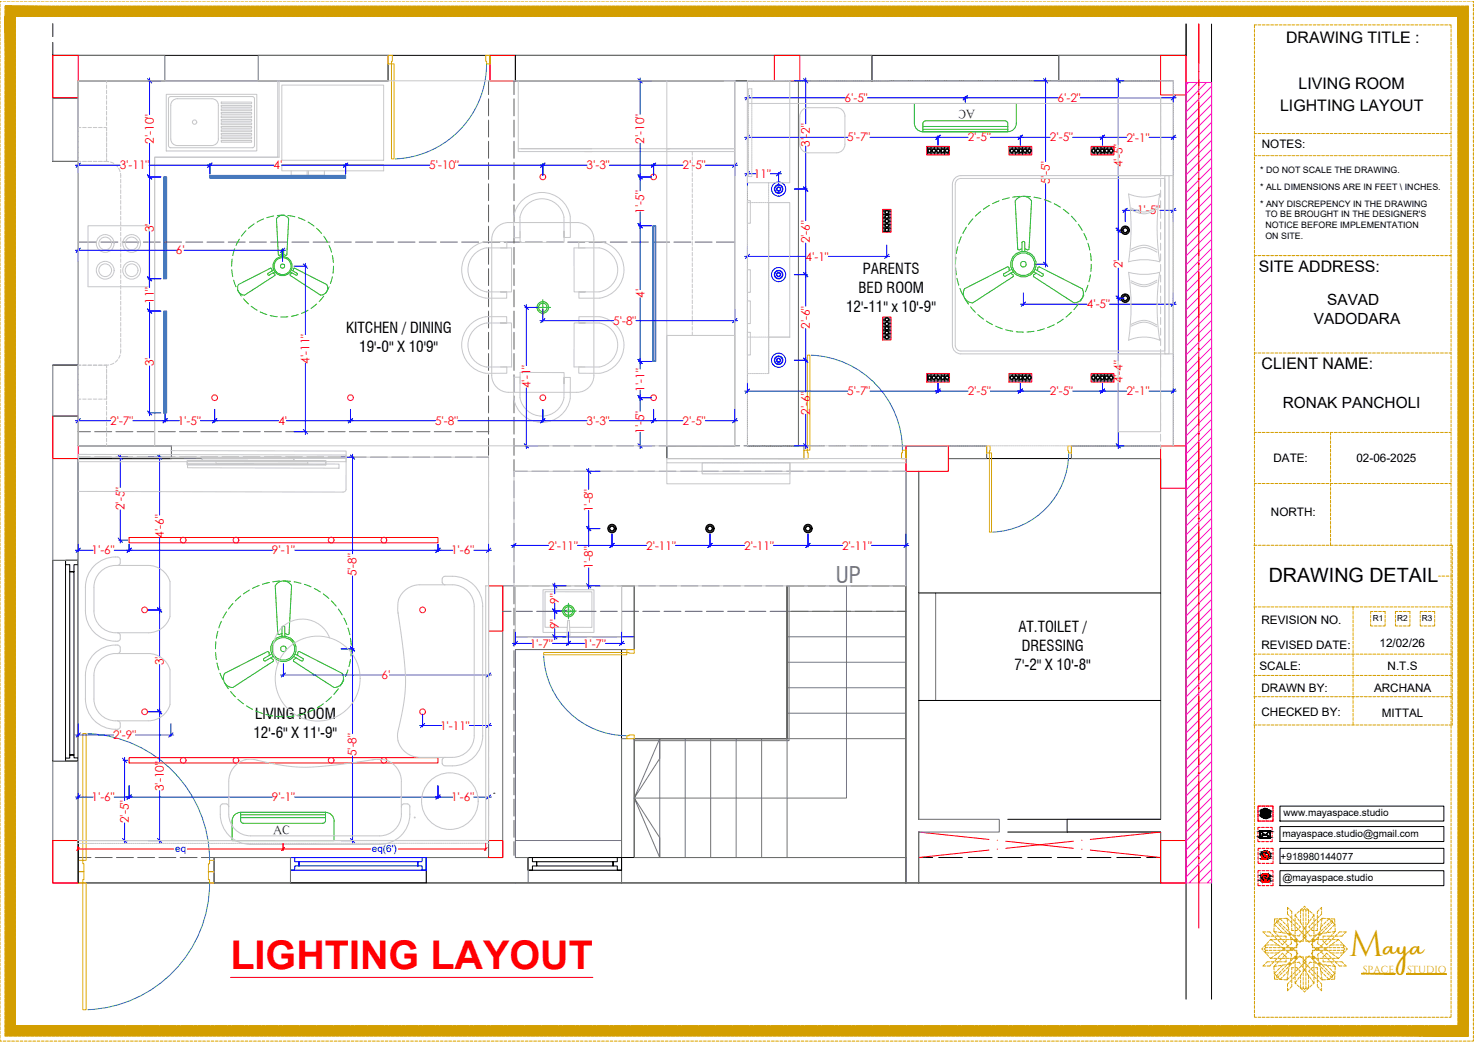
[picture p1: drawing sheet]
<svg xmlns="http://www.w3.org/2000/svg" width="420mm" height="297mm" viewBox="0 0 420 297" stroke-linecap="round" stroke-linejoin="round" font-family="sans-serif">
<defs><g id="words">
<text font-size="11.3" fill="#f00" x="65.7" y="276.2">LIGHTING LAYOUT</text>
<text font-size="10.4" fill="#d39e00" x="384.6" y="272.4">M</text>
<text font-size="7.4" fill="#d39e00" x="394.3" y="272.4">aya</text>
<text font-size="6.4" fill="#767676" x="238.3" y="166.1">UP</text>
<text font-size="5.6" x="361.6" y="166">DRAWING DETAIL</text>
<g font-size="4.5">
<text x="366.6" y="12.4">DRAWING TITLE :</text>
<text x="370.2" y="25.5">LIVING ROOM</text>
<text x="364.9" y="31.6">LIGHTING LAYOUT</text>
<text x="358.8" y="77.5">SITE ADDRESS:</text>
<text x="359.6" y="105.2">CLIENT NAME:</text>
</g>
<g font-size="4.4">
<text x="378.3" y="86.9">SAVAD</text>
<text x="374.5" y="92.5">VADODARA</text>
<text x="365.7" y="116.4">RONAK PANCHOLI</text>
</g>
<g font-size="4.3">
<text x="246" y="78">PARENTS</text>
<text x="244.7" y="83.4">BED ROOM</text>
<text x="241.2" y="88.8">12'-11'' x 10'-9''</text>
<text x="98.7" y="95">KITCHEN / DINING</text>
<text x="102.4" y="100.4">19'-0'' X 10'9''</text>
<text x="290.3" y="180.2">AT.TOILET /</text>
<text x="291.2" y="185.6">DRESSING</text>
<text x="289.2" y="191">7'-2'' X 10'-8''</text>
<text x="72.8" y="205">LIVING ROOM</text>
<text x="72.2" y="210.4">12'-6'' X 11'-9''</text>
</g>
<g font-size="3.6">
<text x="278" y="31.4" transform="rotate(-180 278 31.4)">AC</text>
<text x="77.9" y="237.8">AC</text>
</g>
<g font-size="3.4" fill="#f00">
<text x="240.8" y="29.1">6'-5&quot;</text>
<text x="301.5" y="29.1">6'-2&quot;</text>
<text x="43.8" y="41" transform="rotate(-90 43.8 41)">2'-10&quot;</text>
<text x="183.6" y="41" transform="rotate(-90 183.6 41)">2'-10&quot;</text>
<text x="230.8" y="41.8" transform="rotate(-90 230.8 41.8)">3'-2&quot;</text>
<text x="241.5" y="40.3">5'-7&quot;</text>
<text x="275.8" y="40.3">2'-5&quot;</text>
<text x="299.3" y="40.3">2'-5&quot;</text>
<text x="321.1" y="40.4">2'-1&quot;</text>
<text x="319.9" y="47.6" transform="rotate(-90 319.9 47.6)">4'-5&quot;</text>
<text x="34.1" y="48.3">3'-11&quot;</text>
<text x="78" y="48.3">4'</text>
<text x="122.4" y="48.3">5'-10&quot;</text>
<text x="167.2" y="48.3">3'-3&quot;</text>
<text x="194.6" y="48.3">2'-5&quot;</text>
<text x="214.9" y="50.7">11&quot;</text>
<text x="299.2" y="52.5" transform="rotate(-90 299.2 52.5)">5'-5&quot;</text>
<text x="183.6" y="60.9" transform="rotate(-90 183.6 60.9)">1'-5&quot;</text>
<text x="324.1" y="61.1">1'-5&quot;</text>
<text x="43.8" y="66.2" transform="rotate(-90 43.8 66.2)">3'</text>
<text x="230.8" y="69.4" transform="rotate(-90 230.8 69.4)">2'-6&quot;</text>
<text x="50.2" y="72.5">6'</text>
<text x="229.6" y="74.3">4'-1&quot;</text>
<text x="320" y="76.5" transform="rotate(-90 320 76.5)">2'</text>
<text x="43.8" y="86.7" transform="rotate(-90 43.8 86.7)">11&quot;</text>
<text x="183.7" y="84.9" transform="rotate(-90 183.7 84.9)">4'</text>
<text x="309.8" y="87.9">4'-5&quot;</text>
<text x="174.8" y="92.6">5'-8&quot;</text>
<text x="230.8" y="93.8" transform="rotate(-90 230.8 93.8)">2'-6&quot;</text>
<text x="43.8" y="104.4" transform="rotate(-90 43.8 104.4)">3'</text>
<text x="88.3" y="103.7" transform="rotate(-90 88.3 103.7)">4'-11&quot;</text>
<text x="151.2" y="110.6" transform="rotate(-90 151.2 110.6)">4'-1&quot;</text>
<text x="183.7" y="111.7" transform="rotate(-90 183.7 111.7)">1'-1&quot;</text>
<text x="241.5" y="112.7">5'-7&quot;</text>
<text x="275.8" y="112.7">2'-5&quot;</text>
<text x="299.3" y="112.7">2'-5&quot;</text>
<text x="320" y="109.3" transform="rotate(-90 320 109.3)">4'-4&quot;</text>
<text x="321.1" y="112.7">2'-1&quot;</text>
<text x="230.8" y="118.2" transform="rotate(-90 230.8 118.2)">2'-6&quot;</text>
<text x="31.4" y="121.1">2'-7&quot;</text>
<text x="50.7" y="121.1">1'-5&quot;</text>
<text x="79.3" y="121.1">4'</text>
<text x="124" y="121.1">5'-8&quot;</text>
<text x="167.2" y="121.1">3'-3&quot;</text>
<text x="183.6" y="123.7" transform="rotate(-90 183.6 123.7)">1'-5&quot;</text>
<text x="194.6" y="121.1">2'-5&quot;</text>
<text x="35.5" y="145.4" transform="rotate(-90 35.5 145.4)">2'-5&quot;</text>
<text x="169" y="146" transform="rotate(-90 169 146)">1'-8&quot;</text>
<text x="46.7" y="153.3" transform="rotate(-90 46.7 153.3)">4'-6&quot;</text>
<text x="26.1" y="158">1'-6&quot;</text>
<text x="77.5" y="158">9'-1&quot;</text>
<text x="128.6" y="158">1'-6&quot;</text>
<text x="156.3" y="156.7">2'-11&quot;</text>
<text x="184.2" y="156.7">2'-11&quot;</text>
<text x="212.1" y="156.7">2'-11&quot;</text>
<text x="240" y="156.7">2'-11&quot;</text>
<text x="101.7" y="164.3" transform="rotate(-90 101.7 164.3)">5'-8&quot;</text>
<text x="169" y="162.3" transform="rotate(-90 169 162.3)">1'-8&quot;</text>
<text x="159.3" y="172.1" transform="rotate(-90 159.3 172.1)">9&quot;</text>
<text x="159.3" y="179.4" transform="rotate(-90 159.3 179.4)">9&quot;</text>
<text x="151" y="184.6">1'-7&quot;</text>
<text x="166.1" y="184.6">1'-7&quot;</text>
<text x="46.7" y="189.6" transform="rotate(-90 46.7 189.6)">3'</text>
<text x="108.7" y="193.6">6'</text>
<text x="125.4" y="208">1'-11&quot;</text>
<text x="32.2" y="210.7">2'-9&quot;</text>
<text x="101.7" y="215.6" transform="rotate(-90 101.7 215.6)">5'-8&quot;</text>
<text x="46.7" y="225.5" transform="rotate(-90 46.7 225.5)">3'-10&quot;</text>
<text x="26.1" y="228.4">1'-6&quot;</text>
<text x="77.5" y="228.4">9'-1&quot;</text>
<text x="128.6" y="228.4">1'-6&quot;</text>
<text x="36.7" y="234.7" transform="rotate(-90 36.7 234.7)">2'-5&quot;</text>
</g>
<g font-size="3.3">
<text x="359.7" y="42.3">NOTES:</text>
<text x="363" y="131.8">DATE:</text>
<text x="386.7" y="131.8">02-06-2025</text>
<text x="362.3" y="147.2">NORTH:</text>
<text x="359.6" y="177.8">REVISION NO.</text>
<text x="359.6" y="184.9">REVISED DATE:</text>
<text x="393.2" y="184.3">12/02/26</text>
<text x="359" y="191">SCALE:</text>
<text x="395.5" y="190.9">N.T.S</text>
<text x="359.6" y="197.1">DRAWN BY:</text>
<text x="391.7" y="197.2">ARCHANA</text>
<text x="359.6" y="204.1">CHECKED BY:</text>
<text x="393.9" y="204.5">MITTAL</text>
</g>
<g font-size="2.9">
<text x="365.9" y="232.7">www.mayaspace.studio</text>
<text x="365.5" y="238.5">mayaspace.studio@gmail.com</text>
<text x="365" y="245.1">+918980144077</text>
<text x="365.6" y="251">@mayaspace.studio</text>
</g>
<g font-size="2.9" fill="#d39e00">
<text x="388.5" y="277.2">SPACE</text>
<text x="401.1" y="277.2">STUDIO</text>
</g>
<g font-size="2.8" fill="#00f">
<text x="49.9" y="242.8">eq</text>
<text x="106" y="242.8">eq(6')</text>
</g>
<g font-size="2.5">
<text x="359.2" y="49.3">* DO NOT SCALE THE DRAWING.</text>
<text x="359.2" y="54.2">* ALL DIMENSIONS ARE IN FEET \ INCHES.</text>
<text x="359.2" y="58.9">* ANY DISCREPENCY IN THE DRAWING</text>
<text x="360.7" y="62">TO BE BROUGHT IN THE DESIGNER'S</text>
<text x="360.7" y="65">NOTICE BEFORE IMPLEMENTATION</text>
<text x="360.7" y="68.1">ON SITE.</text>
</g>
<g font-size="2.4">
<text x="391.3" y="177.2">R1</text>
<text x="398.2" y="177.2">R2</text>
<text x="405.3" y="177.2">R3</text>
</g>
</g></defs>
<!-- layer: Labelling -->
<g fill="none" stroke="#636466" stroke-width=".29">
<path d="M139.3 23v4M139.3 28.2v4.8M139.3 34.2v4.9M146.5 23v4M146.5 28.2v4.8M146.5 34.2v4.9M227.6 23v104.1M139.3 40.3v4.8M139.3 46.3v4.9M139.3 52.4v4.8M139.3 58.4v4.9M146.5 40.3v4.8"/>
<path d="M146.5 46.3v4.9M146.5 52.4v4.8M146.5 58.4v4.9M22.3 69h5.2M28.8 69h4.8M34.8 69h4.8M40.9 69h4.8M46.9 69h4.8M53 69h4.8M59 69h4.8M65.1 69h4.8M71.1 69h4.8"/>
<path d="M77.2 69h4.8M83.2 69h4.8M89.2 69h4.9M95.3 69h4.8M101.3 69h4.9M107.4 69h4.8M113.5 69h4.8M119.5 69h4.8M125.6 69h4.8M131.6 69h4.8M137.6 69h4.9M139.3 64.5v4.8"/>
<path d="M139.3 70.5v4.9M139.3 76.6v4.8M143.7 69h4.8M146.5 64.5v4.8M146.5 70.5v4.9M146.5 76.6v4.8M149.7 69h4.9M155.8 69h4.8M161.8 69h4.9M167.9 69h4.8M173.9 69h4.9M180 69h4.8"/>
<path d="M186 69h4.9M192.1 69h4.8M198.1 69h4.9M204.2 69h5.2M139.3 82.6v4.9M139.3 88.7v4.8M139.3 94.7v4.9M146.5 82.6v4.9M146.5 88.7v4.8M146.5 94.7v4.9M139.3 100.8v4.8M139.3 106.8v4.9"/>
<path d="M139.3 112.9v4.8M139.3 118.9v4.9M146.5 100.8v4.8M146.5 106.8v4.9M146.5 112.9v4.8M146.5 118.9v4.9M22.3 123.1h3.5M22.3 130.3h3.4M26.9 130.3h4.9M27 123.1h4.8M33 130.3h4.8M33 123.1h4.9"/>
<path d="M39 130.3h4.9M39.1 123.1h4.8M45.1 130.3h4.8M45.1 123.1h4.9M51.1 130.3h4.9M51.2 123.1h4.8M57.2 130.3h4.8M57.2 123.1h4.9M63.2 130.3h4.9M63.3 123.1h4.8M69.3 130.3h4.8M69.3 123.1h4.9"/>
<path d="M75.3 130.3h4.9M75.4 123.1h4.8M81.4 130.3h4.8M81.4 123.1h4.9M87.4 130.3h4.9M87.5 123.1h4.8M93.5 130.3h4.8M93.5 123.1h4.9M99.5 130.3h4.9M99.6 123.1h4.8M105.6 130.3h4.8M105.6 123.1h4.9"/>
<path d="M111.6 130.3h4.9M111.7 123.1h4.8M117.7 130.3h4.8M117.7 123.1h4.9M123.7 130.3h4.9M123.8 123.1h4.8M129.8 130.3h4.8M129.8 123.1h4.9M135.8 130.3h3.5M135.9 123.1h3.5M139.3 125v4.8M139.3 131v4.9"/>
<path d="M139.3 137.1v4.8M146.5 125v4.8M146.5 131v4.9M146.5 137.1v4.8M146.5 134.4h3.8M146.5 127.1h3.8M151.6 134.4h4.8M151.6 127.1h4.8M157.6 134.4h4.9M157.6 127.1h4.9M163.7 134.4h4.8M163.7 127.1h4.8"/>
<path d="M169.7 134.4h4.9M169.7 127.1h4.9M175.8 134.4h4.8M175.8 127.1h4.8M181.8 134.4h4.8M181.8 127.1h4.8M187.9 134.4h4.8M187.9 127.1h4.8M193.9 134.4h4.8M193.9 127.1h4.8M200 134.4h4.8M200 127.1h4.8"/>
<path d="M206 134.4h4.8M206 127.1h4.8M212.1 134.4h4.8M212.1 127.1h4.8M218.1 134.4h4.8M218.1 127.1h4.8M224.2 134.4h4.8M224.2 127.1h4.8M230.2 134.4h4.8M230.2 127.1h4.8M236.3 134.4h4.8M236.3 127.1h4.8"/>
<path d="M242.3 134.4h4.8M242.3 127.1h4.8M248.3 134.4h4.9M248.3 127.1h4.9M254.4 134.4h3.8M254.4 127.1h3.8M139.3 143.1v4.9M139.3 149.2v4.8M139.3 155.2v4.9M146.5 143.1v4.9M146.5 149.2v4.8M146.5 155.2v4.9"/>
<path d="M139.3 161.3v4.8M139.3 167.3v4.9M139.3 173.4v4.8M139.3 179.4v4.9M143.3 174.3h2.4M146.5 161.3v4.8M146.5 167.3v4.9M146.5 173.4v4.8M146.5 179.4v4.9M146.9 167h3.6M146.9 174.3h4.9M151.8 167h4.8"/>
<path d="M153 174.3h4.8M157.8 167h4.9M159 174.3h4.9M163.9 167h4.8M165.1 174.3h4.8M169.9 167h4.9M171.1 174.3h4.9M176 167h4.8M177.2 174.3h4.8M182 167h4.8M183.2 174.3h4.9M188.1 167h4.8"/>
<path d="M189.3 174.3h4.8M194.1 167h4.8M195.3 174.3h4.9M200.2 167h4.8M201.4 174.3h4.8M206.2 167h4.8M207.4 174.3h4.9M212.3 167h4.8M213.5 174.3h4.8M218.3 167h4.8M219.5 174.3h4.9M224.4 167h4.8"/>
<path d="M225.6 174.3h4.8M230.4 167h4.8M231.6 174.3h4.9M236.5 167h4.8M237.7 174.3h4.8M242.5 167h4.8M243.7 174.3h4.8M248.5 167h4.9M249.8 174.3h4.8M254.6 167h3.6M255.8 174.3h2.4M139.3 185.5v4.8"/>
<path d="M139.3 191.5v4.8M139.3 197.6v4.8M146.5 185.5v4.8M146.5 191.5v4.8M146.5 197.6v4.8M139.3 203.6v4.9M139.3 209.7v4.8M139.3 215.7v4.9M146.5 203.6v4.9M146.5 209.7v4.8M146.5 215.7v4.9M139.3 221.8v4.8"/>
<path d="M139.3 227.8v4.8M139.3 233.9v4.8M139.3 239.9v3.9M146.5 221.8v4.8M146.5 227.8v4.8M146.5 233.9v4.8M146.5 239.9v3.9M22.3 244.5h3.6M27.1 244.5h4.9M33.2 244.5h4.8M39.2 244.5h4.9M45.3 244.5h4.8"/>
<path d="M51.3 244.5h4.9M57.4 244.5h3.6"/>
</g>
<!-- layer: Electrical -->
<path d="M46.6 50.4h.9v29.1h-.9zM46.8 50.5h.5v28.9h-.5zM59.8 50h38.7v.9h-38.7zM59.9 50.2h38.5v.5h-38.5zM186.1 64.4h.8v38.6h-.8zM186.2 64.4h.6v38.6h-.6zM46.6 88.7h.9v29h-.9zM46.8 88.8h.5v28.9h-.5z" fill="none" stroke="#2776bb" stroke-width=".3"/>
<!-- layer: GROUND FLOOR -->
<g fill="none" stroke="#000" stroke-width=".29">
<path d="M15 6.8v3.6M15 12.1v3.7h323.1M110.6 15.8v7.2h-88.3v96.8M139.7 15.8v7.2h66.5M146.9 15.8v7.2M248.5 15.9v7.3M301.8 15.8v7.2M338.1 6.9v277.9M345.3 6.9v277.9M209.8 23h121M15 46h7.3M15 104.1h7.3"/>
<path d="M22.3 127.1h26.6v3.6h-26.6v121v-121h48.4M209.4 127.1h-19.3v3.6M213.1 127.1h14.5M261.9 134.4v99.2M270.3 130.7h60.5v102.9h-43.5M281.2 130.7v-3.6h-23v124.6M330.8 127.1h-25.4v3.6M22.3 159.8h-7.3v57.2h7.3M177.2 167v14.5M180.8 167v18.2M224.4 167v43.6h-43.6v33.9M261.9 169h68.9"/>
<path d="M177.2 185.2v66.5M261.9 199.7h68.9M261.9 237.2v14.5M287.3 237.2h43.5v14.5M304.2 233.6v3.6M15 251.7h323.1M143.3 244.5h-82.3v7.2M150.5 244.5h107.7M261.9 244.5h4M267.5 244.5h6.8M276 244.5h6.8M284.5 244.5h6.8"/>
<path d="M293 244.5h6.7M301.4 244.5h6.8M309.9 244.5h6.8M318.4 244.5h6.7M326.8 244.5h4"/>
</g>
<!-- layer: GROUND FLOOR ( STAIR ) -->
<g fill="none" stroke="#767676" stroke-width=".29">
<path d="M224.4 167h.5v44.1h-44.1v-.5h43.6zM224.4 174.3h33.8M241.3 167v60.5h-60.5l7.3 11.3v5.7l-7.3-17 7.3-11.3v-5.6l-7.3 16.9M258.2 167h-33.8v77.5M224.4 196.1h33.8M224.4 188.8h33.8M224.4 181.5h33.8M180.8 210.6h77.4M188.1 210.6v33.9M195.3 210.6v33.9M202.6 210.6v33.9M209.8 210.6v33.9"/>
<path d="M217.1 210.6v33.9M224.4 203.3h33.8"/>
</g>
<path d="M146.9 181.5h3.4M152 181.5h6.8M160.5 181.5h6.7M168.9 181.5h6.8M177.4 181.5h3.4" fill="none" stroke="#00f" stroke-width=".29"/>
<!-- layer: GROUND FLOOR ( DW_RAIL ) -->
<path d="M18.7 159.8h3.6v57.2h-3.6v-.9h1.2v-.9h1.2v-52.2h-1.2v-2h-1.2v-1.2h3.6v1.2h-1.2v2h-1.2v52.2h1.2v.9h1.2v.9h-3.6zM82.8 244.5h38.7v7.2h-38.7zM150.5 244.5h26.7v3.6h-1.2v-1.2h-1.2v-1.2h-21.8v1.2h-1.2v1.2h-1.3v-3.6h1.3v1.2h1.2v1.2h21.8v-1.2h1.2v-1.2h1.2v3.6h-26.7z" fill="none" stroke="#000" stroke-width=".29"/>
<!-- layer: GROUND FLOOR  ( PLINE ) -->
<g fill="none" stroke="#767676" stroke-width=".3">
<path d="M15 15.8h32v7.2h-24.7v4.9h-7.3zM73.6 15.8h37v7.2h-37zM248.5 15.8h-101.6v7.2h106.5M248.5 15.9v7.3M301.8 15.8h36.3v235.9h-7.3v-14.5h-26.6v-3.6h26.6v-102.9h-25.4v-3.6h29.1v-104.1h-32.7zM15 27.9h7.3v18.1h-7.3zM209.4 23v104.1h-19.3v3.6l39.1 .1v-3.7h-16.1v-104.1M15 118.6h7.3v8.5h26.6v3.6h-26.6v29.1h-7.3zM15 104.1h7.3v14.5h-7.3zM270.3 130.7h10.9v-3.6h-23v124.6h3.7v-14.5h22.9v-3.6h-22.9v-99.2M143.3 167h3.6v14.5h30.3v-14.5h3.6v18.2h-33.9v59.3h3.6v7.2h-29v-7.2h21.8zM266.7 169v30.7"/>
<path d="M15 217h7.3v34.7h-7.3zM177.2 210.6h3.6v33.9h77.4v7.2h-81zM61 244.5h21.8v7.2h-21.8z"/>
</g>
<!-- layer: GROUND FLOOR -->
<g fill="none" stroke="#f00" stroke-width=".29">
<path d="M341.7 6.9v11.1M341.7 22.8v19.4M341.7 47v19.4M341.7 71.2v19.4M341.7 95.4v19.4M341.7 119.6v19.4M341.7 143.8v19.4M341.7 168v19.4M341.7 192.2v19.3M341.7 216.4v19.4M261.9 237.2l20 2.1M286.7 239.8l19.3 2"/>
<path d="M306 239.8l-19.3 2M330.8 237.2l-20 2.1M281.9 242.3l-20 2.2M310.8 242.3l20 2.2M341.7 240.6v11.1"/>
</g>
<g fill="#f00" stroke="#f00" stroke-width=".29">
<circle cx="284.3" cy="239.5" r=".04"/>
<circle cx="308.4" cy="242.1" r=".04"/>
<circle cx="308.4" cy="239.5" r=".04"/>
<circle cx="284.3" cy="242.1" r=".04"/>
<circle cx="341.7" cy="20.4" r=".04"/>
<circle cx="341.7" cy="44.6" r=".04"/>
<circle cx="341.7" cy="68.8" r=".04"/>
<circle cx="341.7" cy="93" r=".04"/>
<circle cx="341.7" cy="117.2" r=".04"/>
<circle cx="341.7" cy="141.4" r=".04"/>
<circle cx="341.7" cy="165.6" r=".04"/>
<circle cx="341.7" cy="189.8" r=".04"/>
<circle cx="341.7" cy="214" r=".04"/>
<circle cx="341.7" cy="238.2" r=".04"/>
</g>
<path d="M146.9 185.2h33.9" fill="none" stroke="#00f" stroke-width=".29"/>
<!-- layer: COLUMN -->
<path d="M15 15.8h7.3v12.1h-7.3zM139.7 15.8h7.2v7.2h-7.2zM220.7 15.8h7.3v7.2h-7.3zM330.8 15.8h7.3v11.3h-7.3zM15 118.6h7.3v12.1h-7.3zM258.2 127.1h12.1v7.3h-12.1zM330.8 127.1h7.3v12.1h-7.3zM15 239.6h7.3v12.1h-7.3zM330.8 239.6h7.3v12.1h-7.3z" fill="none" stroke="#f00" stroke-width=".3"/>
<!-- layer: GROUND FLOOR  ( HATCH ) -->
<g fill="none" stroke="#f0f" stroke-width=".29">
<path d="M338.8 23.5l-.7 .7M341.3 23.5l-3.2 3.3M343.9 23.5l-5.8 5.8M345.3 24.6l-7.2 7.3M345.3 27.2l-7.2 7.2M345.3 29.8l-7.2 7.2M345.3 32.3l-7.2 7.3M345.3 34.9l-7.2 7.2M345.3 37.5l-7.2 7.2M345.3 40l-7.2 7.3M345.3 42.6l-7.2 7.2M345.3 45.2l-7.2 7.2"/>
<path d="M345.3 47.7l-7.2 7.3M345.3 50.3l-7.2 7.2M345.3 52.8l-7.2 7.3M345.3 55.4l-7.2 7.3M345.3 58l-7.2 7.2M345.3 60.6l-7.2 7.2M345.3 63.1l-7.2 7.3M345.3 65.7l-7.2 7.2M345.3 68.2l-7.2 7.3M345.3 70.8l-7.2 7.3M345.3 73.4l-7.2 7.2M345.3 76l-7.2 7.2"/>
<path d="M345.3 78.5l-7.2 7.3M345.3 81.1l-7.2 7.2M345.3 83.6l-7.2 7.3M345.3 86.2l-7.2 7.3M345.3 88.8l-7.2 7.2M345.3 91.4l-7.2 7.2M345.3 93.9l-7.2 7.3M345.3 96.5l-7.2 7.2M345.3 99l-7.2 7.3M345.3 101.6l-7.2 7.3M345.3 104.2l-7.2 7.2M345.3 106.8l-7.2 7.2"/>
<path d="M345.3 109.3l-7.2 7.3M345.3 111.9l-7.2 7.2M345.3 114.4l-7.2 7.3M345.3 117l-7.2 7.3M345.3 119.6l-7.2 7.2M345.3 122.1l-7.2 7.3M345.3 124.7l-7.2 7.3M345.3 127.3l-7.2 7.2M345.3 129.8l-7.2 7.3M345.3 132.4l-7.2 7.3M345.3 135l-7.2 7.2M345.3 137.5l-7.2 7.3"/>
<path d="M345.3 140.1l-7.2 7.3M345.3 142.7l-7.2 7.2M345.3 145.2l-7.2 7.3M345.3 147.8l-7.2 7.3M345.3 150.4l-7.2 7.2M345.3 152.9l-7.2 7.3M345.3 155.5l-7.2 7.3M345.3 158.1l-7.2 7.2M345.3 160.6l-7.2 7.3M345.3 163.2l-7.2 7.3M345.3 165.8l-7.2 7.2M345.3 168.3l-7.2 7.3"/>
<path d="M345.3 170.9l-7.2 7.3M345.3 173.5l-7.2 7.2M345.3 176l-7.2 7.3M345.3 178.6l-7.2 7.3M345.3 181.2l-7.2 7.2M345.3 183.7l-7.2 7.3M345.3 186.3l-7.2 7.3M345.3 188.9l-7.2 7.2M345.3 191.4l-7.2 7.3M345.3 194l-7.2 7.3M345.3 196.6l-7.2 7.2M345.3 199.1l-7.2 7.3"/>
<path d="M345.3 201.7l-7.2 7.3M345.3 204.3l-7.2 7.2M345.3 206.8l-7.2 7.3M345.3 209.4l-7.2 7.3M345.3 212l-7.2 7.2M345.3 214.5l-7.2 7.3M345.3 217.1l-7.2 7.3M345.3 219.7l-7.2 7.2M345.3 222.2l-7.2 7.3M345.3 224.8l-7.2 7.3M345.3 227.4l-7.2 7.2M345.3 229.9l-7.2 7.3"/>
<path d="M345.3 232.5l-7.2 7.3M345.3 235.1l-7.2 7.2M345.3 237.6l-7.2 7.3M345.3 240.2l-7.2 7.3M345.3 242.8l-7.2 7.2M345.3 245.3l-6.3 6.4M345.3 247.9l-3.8 3.8M345.3 250.5l-1.2 1.2"/>
</g>
<!-- layer: GROUND FLOOR -->
<path d="M338.1 23.5h7.2v228.2h-7.2z" fill="none" stroke="#f0f" stroke-width=".3"/>
<!-- layer: X_PLOT -->
<path d="M341.7 6.9v17.5M341.7 29.2v19.4M341.7 53.4v19.4M341.7 77.6v19.4M341.7 101.8v19.4M341.7 126v19.4M341.7 150.2v19.4M341.7 174.4v19.4M341.7 198.6v19.4M341.7 222.8v19.4M341.7 247v17.6" fill="none" stroke="#f00" stroke-width=".3"/>
<g fill="#f00" stroke="#f00" stroke-width=".29">
<circle cx="341.7" cy="26.8" r=".14"/>
<circle cx="341.7" cy="51" r=".14"/>
<circle cx="341.7" cy="75.2" r=".14"/>
<circle cx="341.7" cy="99.4" r=".14"/>
<circle cx="341.7" cy="123.6" r=".14"/>
<circle cx="341.7" cy="147.8" r=".14"/>
<circle cx="341.7" cy="172" r=".14"/>
<circle cx="341.7" cy="196.2" r=".14"/>
<circle cx="341.7" cy="220.4" r=".14"/>
<circle cx="341.7" cy="244.6" r=".14"/>
</g>
<path d="M15 27.9h7.3M15 46h7.3M15 104.1h7.3" fill="none" stroke="#000" stroke-width=".29"/>
<!-- layer: AR DOOR -->
<g fill="none" stroke="#ffbf00" stroke-width=".29">
<path d="M110.6 15.8h1.2v1.7h-.2v.7h-1zM111.6 18.2h.7v27.1h-.7zM138.5 15.8h1.2v2.4h-1v-.7h-.2zM230.1 101.2h.8v27.2h-.8zM229.2 128.4h.9v.7h.3v1.7h-1.2zM257.2 128.4h1v2.4h-1.2v-1.7h.2zM281.2 127.1h1l-.2 2h-.8zM282 129.1h.6v22.6h-.6zM304.4 127.1h1v2h-.8zM155 186h23.7v.6h-23.7zM178.7 185.2h2.1v1h-1.5v-.2h-.6zM23.6 209.1h1v36.2h-1z"/>
<path d="M178.7 209.7h.6v-.2h1.5v1.1h-2.1zM22.3 245.3h1.3v.9h.3v2.3h-1.6zM22.3 248.5h1.6v2.2h-.3v1h-1.3zM23.6 251.7h1v36.1h-1zM59.4 248.5h1.6v3.2h-1.3v-1h-.3zM59.7 245.3h1.3v3.2h-1.6v-2.3h.3z"/>
</g>
<!-- layer: AR ELE-5 -->
<path d="M138.7 18.2a27.1 27.1 0 0 1-26 27.1M231.2 101.2a27.1 27.1 0 0 1 26 27.2M304.6 129.1a22.6 22.6 0 0 1-21.7 22.6M155 187a23.7 23.7 0 0 0 23.7 22.7M25.1 209.1a36.2 36.2 0 0 1 34.6 36.1M59.7 251.7a36.2 36.2 0 0 1-34.6 36.1" fill="none" stroke="#00b8b8" stroke-width=".29"/>
<!-- layer: FUR -->
<path d="M140.8 226.1h.1" fill="none" stroke="#545454" stroke-width=".29"/>
<!-- layer: GROUND FLOOR  ( PLINE ) -->
<path d="M146.9 239.6h30.3" fill="none" stroke="#767676" stroke-width=".29"/>
<!-- layer: furniture dimensions -->
<g fill="none" stroke="#00f" stroke-width=".29">
<path d="M42.2 23h3.7M42.6 22.2v10.4M182.1 23h3.6M182.5 22.2v10.4M212.3 39.2h29.3M212.3 27.9h28.7M213.1 27.5v1.6M213.1 38.7v2.6M226.4 23h3.7M229.7 22.2v13.1M247.2 27.9h54.5M248 39.2h27.9"/>
<path d="M267.4 38.7v2.6M275.2 27.5v1.6M282.3 39.2h17.1M290.9 38.7v2.6M294.8 23h3.6M298 22.2v23.8M305.8 39.2h15.4M307.9 27.9h27.4M314.3 38.7v2.6M318.4 23h1.9M318.8 22.2v18.9M327.5 39.2h7.8"/>
<path d="M334.5 27.5v1.6M334.5 38.7v1.1M21.5 47.1h12.7M22.3 46.7v2.5M42.2 50.4h3.7M42.5 47.1h35.6M42.6 40.9v22.9M59.8 46.7v2.9M80.3 47.1h42.2M98.5 46.7v2.9M130.7 47.1h36.6M154.7 46.7v3.3"/>
<path d="M173.7 47.1h21M182.1 50.4h3.6M182.5 40.9v13.5M186.3 46.7v3.3M201.1 47.1h9.1M209.4 46.7v3.3M212.3 49.5h3.1M213.1 49.1v3.7M219.6 49.5h3.1M221.9 49.1v3.7M226.4 53.9h3.7M229.7 41.7v21.2"/>
<path d="M298 52.4v23.7M318.8 47.5v26.7M319.9 60h4.7M320.7 59.6v3.6M330.6 60h4.7M334.5 59.6v3.6M21.5 71.3h28.9M22.3 70.9v3.7M42.2 79.5h3.7M42.6 66v16M52.5 71.3h28.9M80.5 70.9v3.7"/>
<path d="M83.8 75.9h3.7M87 75.1v20.2M182.1 64.4h3.6M182.5 60.4v22.2M212.3 73.1h17.4M213.1 70.3v3.2M226.4 78.3h3.7M229.7 69.3v18M236.1 73.1h17.5M252.8 69.9v3.6M294.8 75.3h3.6M318.4 65.6h1.9"/>
<path d="M318.8 76.4v26.4M42.2 88.7h3.7M42.6 86.2v15.9M149.6 87.6h3.7M150 86.8v17.4M153.9 91.4h21M154.7 88.2v3.6M181.3 91.4h28.9M182.5 84.8v20.4M209.4 88.2v3.6M229.7 93.7v18M290.9 86.7h19"/>
<path d="M291.7 83.5v3.6M316.3 86.7h19M318.4 85h1.9M334.5 83.5v3.6M21.5 119.9h10M22.3 119.9v.4M37.9 119.9h13.2M42.2 117.7h3.7M42.6 104.3v14.2M47.1 118.1v2.2M57.1 119.9h22.3M61.2 116.7v3.6"/>
<path d="M81.7 119.9h42.4M87 103.6v20.3M99.9 116.7v3.6M130.5 119.9h36.8M150 110.6v17.3M154.7 116.7v3.6M173.7 119.9h21M182.1 113.4h3.6M182.1 103h3.6M182.5 111.2v6M186.3 116.7v3.6M201.1 119.9h9.1"/>
<path d="M209.4 116.7v3.6M212.3 111.5h29.3M213.1 109.3v2.6M226.4 102.7h3.7M229.7 118.1v9.8M248 111.5h27.9M267.4 109.3v2.6M282.3 111.5h17.1M290.9 109.3v2.6M305.8 111.5h15.4M314.3 109.3v2.6M318.8 109.2v18.7"/>
<path d="M327.5 111.5h7.8M334.5 110.8v1.1M33.9 130.3h2.5M34.3 129.5v9.5M42.3 130.3h3.6M45.5 129.5v17.3M83.8 123.1h3.7M97.3 130.3h3.6M100.5 129.5v28.3M149.6 127.1h3.7M167.4 134.4h3.6M167.8 133.5v6"/>
<path d="M182.1 127.1h3.6M182.5 123.2v4.7M226.4 127.1h3.7M318.4 127.1h1.9M21.5 156.9h5.1M22.3 155.1v2.2M32.6 156.9h45.1M33.9 154h2.5M34.3 145.3v9.5M36.8 155.1v2.2M45.5 153.2v34.1M84 156.9h45.1"/>
<path d="M124.8 155.1v2.2M135.1 156.9h5M139.3 155.1v2.2M145.7 155.5h10.7M146.5 155.1v.9M164.6 155.5h19.7M167.4 150.7h3.6M167.8 145.5v10.3M174.4 152.3v3.6M192.5 155.5h19.7M202.4 152.3v3.6M220.5 155.5h19.6"/>
<path d="M230.3 152.3v3.6M248.4 155.5h10.6M258.2 152.3v3.6M42.3 173.9h3.6M100.5 164.2v44.9M157.7 174.2h3.7M157.7 167h3.7M158.1 166.2v3.1M158.1 171.9v4.6M158.1 179.2v3.1M167.4 167h3.6M167.8 161.8v6"/>
<path d="M45.5 189.5v27.7M80 192.4h29M80.8 189.2v3.6M97.3 185h3.6M111.1 192.4h29M139.3 189.2v3.6M146.1 183.4h5.4M146.9 180.2v3.6M157.5 183.4h9.1M157.7 181.5h3.7M162 180.2v3.6M172.6 183.4h5.4"/>
<path d="M177.2 180.2v3.6M21.5 209.5h10.8M22.3 206.3v3.6M35.1 216.7h1.3M35.5 215.9v12.3M38.7 209.5h10.8M42.3 202.9h3.6M48.7 206.3v3.6M100.5 215.5v24.9M119.6 206.8h6.3M120.4 203.6v3.6M133.8 206.8h6.3"/>
<path d="M139.3 203.6v3.6M21.5 227.2h5.1M22.3 226.1v1.5M32.6 227.2h45.1M35.1 239.6h1.3M35.5 234.6v5.8M36.8 224v3.6M42.3 239.6h3.6M45.5 225.4v15M84 227.2h45.1M97.3 239.6h3.6M124.8 224v3.6"/>
<path d="M135.1 227.2h5M139.3 224v3.6M82.8 244.5h38.7v3.6h-1.2v-1.2h-1.2v-1.2h-33.9v1.2h-1.2v1.2h-1.2v-3.6h1.2v1.2h1.2v1.2h33.9v-1.2h1.2v-1.2h1.2v3.6h-38.7z"/>
</g>
<!-- layer: Labelling -->
<path d="M139.3 167h4v12.9h-4zM139.3 239.6h4v4.9h-4z" fill="none" stroke="#f00" stroke-width=".3"/>
<!-- layer: 0 -->
<path d="M53.4 131.3h39.5v1.2h-39.5zM57.6 130.7h26.2v.6h-26.2z" fill="none" stroke="#c7c8ca" stroke-width=".3"/>
<path d="M79.2 23v21.8h-35.1v82.3" fill="none" stroke="#c7c8ca" stroke-width=".3"/>
<!-- layer: FURNITURE -->
<g fill="none" stroke="#c7c8ca" stroke-width=".3">
<path d="M22.3 37.7v1M22.3 39.2v1M23.1 36.4h-.8v.8M23.6 36.4h1M25.1 36.4h1M26.6 36.4h1M28.1 36.4h1M29.6 36.4h.8v.8M30.4 23v.7M30.4 24.2v1M30.4 25.7v1M30.4 27.2v1"/>
<path d="M30.4 28.7v1M30.4 30.3v1M30.4 31.8v1M30.4 33.3v1M30.4 34.8v1M30.4 36.3v1M30.4 37.7v1.1M30.4 39.2v1.1M47.4 26.9h25.8v16.1h-25.8zM48.2 27.7l.5-.2 23.5 .1 .3 .5v13.6l-.6 .4h-23.5l-.4-.6v-13.4zM62.2 30v9.6M62.3 30a1.86 1.86 0 0 0-1.9-1.9h-9.8a1.88 1.88 0 0 0-1.9 1.9v9.6a1.88 1.88 0 0 0 1.9 1.9h9.8a1.88 1.88 0 0 0 1.9-1.9"/>
<path d="M63.1 29.1h8.6v.5h-8.6zM63.1 30.1h8.6v.5h-8.6zM63.1 31.1h8.6v.5h-8.6zM63.1 32.1h8.6v.5h-8.6zM63.1 33.1h8.6v.5h-8.6zM63.1 34.1h8.6v.5h-8.6zM63.1 35.1h8.6v.5h-8.6zM63.1 36.1h8.6v.5h-8.6zM63.1 37.1h8.6v.4h-8.6zM63.1 38.1h8.6v.4h-8.6zM63.1 39.1h8.6v.4h-8.6zM79.6 23v21.8h-35.5v82.3"/>
<path d="M147.7 23v20.2h61.7M190.1 23v104.1M213.1 23h12v29.1h-12zM228.9 31.2l1.5-.5h8a2.42 2.42 0 0 1 2.4 2.4v8a2.43 2.43 0 0 1-2.4 2.5h-8a2.43 2.43 0 0 1-2.4-2.5v-8a2.41 2.41 0 0 1 .9-1.9zM318.7 27.9h12.1v22.2h-12.1zM330.8 27.9v22.2M22.3 45.2v.8h.8h-.8M22.3 40.7v1M22.3 42.2v1M22.3 43.7v1M23.6 46h1M25.1 46h1"/>
<path d="M26.6 46h1M28.1 46h1M30.4 46l.6 .1M30.4 45.4v.6h-.8h.8M30.4 40.7v1.1M30.4 42.2v1.2M30.4 43.7v1.2M30.4 45.2v.8M31.5 46.2l.9 .4M32.8 46.9l.7 .7M33.8 48l.4 .9M34.4 49.4v1.2"/>
<path d="M34.4 51.1v1M34.4 52.6v1M34.4 54.1v1.1M34.4 55.7v1M34.4 57.2v1M34.4 58.7v1M63.1 40.1h8.6v.4h-8.6zM147.7 42.4h61.7h-19.3h.8M197.3 43.2v1M197.3 44.7v1M197.3 46.2v1M197.3 47.7v1.1"/>
<path d="M197.3 49.3v1M197.3 50.8v1M197.3 52.3v1M197.3 53.8v1M197.3 55.3v1M197.3 56.8v1M197.3 58.3v1M197.3 59.8v1.1M213.1 57.2h.8v6.4h-.8zM219.1 52.1v.5M219.1 52.8v.4M219.1 53.4v.4"/>
<path d="M219.1 54v.4M219.1 54.6v.4M219.1 55.2v.4M219.1 55.8v.4M219.1 56.4v.4M219.1 57v.4M219.1 57.6v.4M219.1 58.2v.4M219.1 58.8v.4M219.1 59.4v.4M272.4 50.6l1.5-.5h60.6v50.8h-60.6a2.43 2.43 0 0 1-2.4-2.4v-46a2.41 2.41 0 0 1 .9-1.9zM332 50.1h1.2v50.8h-1.2z"/>
<path d="M34.4 60.2v1M34.4 61.7v1M34.4 63.2v1M34.4 64.7v1M34.4 66.2v1.1M34.4 67.8v1M34.4 69.3v1M34.4 70.8v1M34.4 72.3v1M34.4 73.8v1M34.4 75.3v1M34.4 76.8v1"/>
<path d="M34.4 78.3v1.1M34.4 79.9v1M169.3 68.3v38.7M169.3 68.3a4.8 4.8 0 0 0-4.9-4.9h-19.4a4.8 4.8 0 0 0-4.8 4.9v38.7M197.3 61.3v1.1M197.3 62.9v1M197.3 64.4v1M197.3 65.9v1M197.3 67.4v1M197.3 68.9v1M197.3 70.4v1M197.3 71.9v1"/>
<path d="M197.3 73.5v1M197.3 75v1M197.3 76.5v1M197.3 78v1M197.3 79.5v1M213.1 76.9h.8v6.4h-.8zM219.1 60v.4M219.1 60.6v.4M219.1 61.2v.4M219.1 61.8v.4M219.1 62.4v.5M219.1 63.1v.4"/>
<path d="M219.1 63.7v.4M219.1 64.3v.4M219.1 64.9v.4M219.1 65.5v.4M219.1 66.1v.4M219.1 66.7v.4M219.1 67.3v.4M219.1 67.9v.4M219.1 68.5v.4M219.1 69.1v.4M219.1 69.7v.4M219.1 70.3v.4"/>
<path d="M219.1 70.9v.4M219.1 71.5v.4M219.1 72.1v.4M219.1 72.7v.4M219.1 73.3v.4M219.1 73.9v.4M219.1 74.5v.5M219.1 75.2v.4M219.1 75.8v.4M219.1 76.4v.4M219.1 77v.4M219.1 77.6v.4"/>
<path d="M219.1 78.2v.4M219.1 78.8v.4M219.1 79.4v.4M219.1 80v.4M34.4 99.5v1.2M34.4 81.4v1M34.4 82.9v1M34.4 84.4v1M34.4 85.9v1M34.4 87.4v1M34.4 88.9v1M34.4 90.4v1"/>
<path d="M34.4 92v1M34.4 93.5v1M34.4 95v1M34.4 96.5v1M34.4 98v1M190.1 95.6h19.3v31.5h-19.3zM197.3 81v1M197.3 82.5v1M197.3 84v1M197.3 85.6v1M197.3 87.1v1M197.3 88.6v1"/>
<path d="M197.3 90.1v1M197.3 91.6v1M197.3 93.1v1M197.3 94.6v1M213.1 85.8h.8v6.4h-.8zM213.1 94.7h.8v6.5h-.8zM219.1 95.7v.4h6v-38.4h-6v48.8v-.5M219.1 80.6v.4M219.1 81.2v.4M219.1 81.8v.4M219.1 82.4v.4M219.1 83v.4"/>
<path d="M219.1 83.6v.4M219.1 84.2v.4M219.1 84.8v.4M219.1 85.4v.4M219.1 86v.5M219.1 86.7v.4M219.1 87.3v.4M219.1 87.9v.4M219.1 88.5v.4M219.1 89.1v.4M219.1 89.7v.4M219.1 90.3v.4"/>
<path d="M219.1 90.9v.4M219.1 91.5v.4M219.1 92.1v.4M219.1 92.7v.4M219.1 93.3v.4M219.1 93.9v.4M219.1 94.5v.4M219.1 95.1v.4M219.1 96.3v.4M219.1 96.9v.4M219.1 97.5v.4M219.1 98.1v.4"/>
<path d="M219.1 98.7v.5M219.1 99.4v.4M219.1 100v.4M22.3 113v.8h.8M22.3 104.1h.8h-.8v.8M22.3 105.4v1M22.3 106.9v1M22.3 108.4v1M22.3 109.9v1.1M22.3 111.5v1M23.6 104.1h1M23.6 113.8h1"/>
<path d="M25.1 104.1h1M25.1 113.8h1M26.6 104.1h1M26.6 113.8h1M28.1 104.1h1M28.1 113.8h1M30.4 104.1h-.8h.8v.7M30.4 113v.8h-.8M30.4 104.1v.8M30.4 105.3v1.1M30.4 106.8v1.1M30.4 108.3v1.1"/>
<path d="M30.4 109.8v1.2M30.4 111.3v1.2M30.4 112.8v1M30.4 114.3v1M30.4 115.9v1M30.4 117.4v1M30.4 118.9v1M31 104l-.6 .1M32.4 103.5l-.9 .4M33.6 102.5l-.8 .7M34.2 101.2l-.4 .9M140.2 107a4.8 4.8 0 0 0 4.8 4.8h19.4a4.8 4.8 0 0 0 4.9-4.8"/>
<path d="M219.1 100.6v.4M219.1 101.2v.4M219.1 101.8v.4M219.1 102.4v.4M219.1 103v.4M219.1 103.6v.4M219.1 104.2v.4M219.1 104.8v.4M219.1 105.4v.4M318.7 100.9h12.1v22.2h-12.1zM22.4 129.5l76.3 .2v.9l-76.3-.2zM30.4 120.4v1"/>
<path d="M30.4 121.9v1M30.4 123.4v1M30.4 124.9v1M30.4 126.4v.7M48.6 128.5l50.1 .1v2l-50.1-.1M98.7 130.6l-.1 8.9a.81 .81 0 0 1-.8 .8M190.1 131.9v6h35.1v-6M190.1 130.7h68.1v1.2h-68.1zM200.2 134.9l.2 .2M200.2 132.2v.2M200.2 132.5v.2M200.2 132.8v.2"/>
<path d="M200.2 133.1v.2M200.2 133.4v.2M200.2 133.7v.2M200.2 134v.2M200.2 134.3v.2M200.2 134.6v.2M200.4 131.9l-.2 .2M200.5 135.1h.2M200.5 131.9h.2M200.8 135.1h.2M200.8 131.9h.2M201.1 135.1h.2"/>
<path d="M201.1 131.9h.2M201.4 135.1h.2M201.4 131.9h.2M201.7 135.1h.2M201.7 131.9h.2M202 135.1h.2M202 131.9h.2M202.3 135.1h.2M202.3 131.9h.2M202.6 135.1h.2M202.6 131.9h.2M202.9 135.1h.2"/>
<path d="M202.9 131.9h.2M203.2 135.1h.2M203.2 131.9h.2M203.5 135.1h.2M203.5 131.9h.2M203.8 135.1h.2M203.8 131.9h.2M204.1 135.1h.2M204.1 131.9h.2M204.4 135.1h.2M204.4 131.9h.2M204.7 135.1h.2"/>
<path d="M204.7 131.9h.2M205 135.1h.2M205 131.9h.2M205.3 135.1h.2M205.3 131.9h.2M205.6 135.1h.2M205.6 131.9h.2M205.9 135.1h.2M205.9 131.9h.2M206.2 135.1h.2M206.2 131.9h.2M206.5 135.1h.2"/>
<path d="M206.5 131.9h.2M206.8 135.1h.2M206.8 131.9h.2M207.1 135.1h.2M207.1 131.9h.2M207.4 135.1h.2M207.4 131.9h.2M207.7 135.1h.2M207.7 131.9h.2M208 135.1h.2M208 131.9h.2M208.3 135.1h.2"/>
<path d="M208.3 131.9h.2M208.6 135.1h.2M208.6 131.9h.2M208.9 135.1h.2M208.9 131.9h.2M209.2 135.1h.2M209.2 131.9h.2M209.5 135.1h.2M209.5 131.9h.2M209.8 135.1h.2M209.8 131.9h.2M210.1 135.1h.2"/>
<path d="M210.1 131.9h.2M210.4 135.1h.2M210.4 131.9h.2M210.7 135.1h.2M210.7 131.9h.2M211 135.1h.2M211 131.9h.2M211.3 135.1h.3M211.3 131.9h.3M211.6 135.1h.3M211.6 131.9h.3M212 135.1h.2"/>
<path d="M212 131.9h.2M212.3 135.1h.2M212.3 131.9h.2M212.6 135.1h.2M212.6 131.9h.2M212.9 135.1h.2M212.9 131.9h.2M213.2 135.1h.2M213.2 131.9h.2M213.5 135.1h.2M213.5 131.9h.2M213.8 135.1h.2"/>
<path d="M213.8 131.9h.2M214.1 135.1h.2M214.1 131.9h.2M214.4 135.1h.2M214.4 131.9h.2M214.7 135.1h.2M214.7 131.9h.2M215 135.1h.2M215 131.9h.2M215.3 135.1h.2M215.3 131.9h.2M215.6 135.1h.2"/>
<path d="M215.6 131.9h.2M215.9 135.1h.2M215.9 131.9h.2M216.2 135.1h.2M216.2 131.9h.2M216.5 135.1h.2M216.5 131.9h.2M216.8 135.1h.2M216.8 131.9h.2M217.1 135.1h.2M217.1 131.9h.2M217.4 135.1h.2"/>
<path d="M217.4 131.9h.2M217.7 135.1h.2M217.7 131.9h.2M218 135.1h.2M218 131.9h.2M218.3 135.1h.2M218.3 131.9h.2M218.6 135.1h.2M218.6 131.9h.2M218.9 135.1h.2M218.9 131.9h.2M219.2 135.1h.2"/>
<path d="M219.2 131.9h.2M219.5 135.1h.2M219.5 131.9h.2M219.8 135.1h.2M219.8 131.9h.2M220.1 135.1h.2M220.1 131.9h.2M220.4 135.1h.2M220.4 131.9h.2M220.7 135.1h.2M220.7 131.9h.2M221 135.1h.2"/>
<path d="M221 131.9h.2M221.3 135.1h.2M221.3 131.9h.2M221.6 135.1h.2M221.6 131.9h.2M221.9 135.1h.2M221.9 131.9h.2M222.2 135.1h.2M222.2 131.9h.2M222.5 135.1h.2M222.5 131.9h.2M222.8 135.1h.2"/>
<path d="M222.8 131.9h.2M223.1 135.1h.3M223.1 131.9h.3M223.4 135.1h.2M223.4 131.9h.2M223.8 135.1h.2M223.8 131.9h.2M224 135.1h.3M224 131.9h.3M224.4 135.1h.2M224.4 131.9h.2M224.7 135.1h.2"/>
<path d="M224.7 131.9h.2M225 131.9h.2M225.2 134.9l-.2 .2M225.2 131.9v.2M225.2 132.2v.2M225.2 132.5v.2M225.2 132.8v.2M225.2 133.1v.2M225.2 133.4v.2M225.2 133.7v.2M225.2 134v.2M225.2 134.3v.2"/>
<path d="M225.2 134.6v.2M22.4 140.1l75.4 .2M24.4 167.3v7M24.4 174.2a8.5 8.5 0 0 0 9.4 8.5l.4-.3a1.72 1.72 0 0 0-.2-1.8l-.5-.2M28.6 163.1a6.2 6.2 0 0 1 4.3-1.9h9.4a6.5 6.5 0 0 1 6.2 4.6v10a6.5 6.5 0 0 1-6.2 4.6h-9.4a6.2 6.2 0 0 1-6.1-6.2v-6.8a6.2 6.2 0 0 1 1.8-4.3zM33.5 161.2l.7-.4v-1.6a1.1 1.1 0 0 0-1.3-.4 8.6 8.6 0 0 0-8.5 8.6M113.6 170.9a6.4 6.4 0 0 1 6.1-4.2h9.4a6.2 6.2 0 0 1 6.1 6.2v36.8a6.2 6.2 0 0 1-6.1 6.2h-9.4a6.4 6.4 0 0 1-5.9-9.1l1.4-7.2 .4-5.9-.6-7.9-1.6-11.1M113.6 170.9l-.3 2.3 .2 1.7M126.9 166.7l-.6-.2-.3-.5 .1-1 .5-.7a9.3 9.3 0 0 1 10 4.6l.8 2.3 .2 1.7M137.6 172.8v37.1M138.5 167h.8v72.6h-.8zM161.7 178.8h-6.3v-10.1h13.3v10.1h-6.3"/>
<path d="M161.8 176.9h.5l.2 4.3h-.9zM24.4 192.4v7M24.4 199.3a8.6 8.6 0 0 0 8.5 8.6M28.6 188.2a6.2 6.2 0 0 1 4.3-1.9h9.4a6.5 6.5 0 0 1 6.2 4.6v10a6.5 6.5 0 0 1-6.2 4.6h-9.4a6.2 6.2 0 0 1-6.1-6.2v-6.8a6.2 6.2 0 0 1 1.8-4.3zM33.5 186.3l.7-.4v-1.6a1.1 1.1 0 0 0-1.3-.4 8.6 8.6 0 0 0-8.5 8.6M161.6 180.3h-6.8v-12.2h14.5v12.2h-6.9M32.9 207.9h.6M33.5 205.5l.7 .4 .1 1.3M34.3 207.2l-.3 .5-.5 .2M106.2 216.6a6.4 6.4 0 0 1 8.2 6.2M106.5 216.6l-10.9 1.5-8.3 .6-5.6-.3-7.4-1.5a6.4 6.4 0 0 0-9.1 5.9v9.3a6.2 6.2 0 0 0 6.2 6.2h36.8a6.2 6.2 0 0 0 6.2-6.2M126.9 215.9l-.6 .2-.3 .5 .1 1.3 .8 .4"/>
<path d="M137.6 209.7a8.6 8.6 0 0 1-8.6 8.6h-2.1M65.2 230l-.2-.6a1.72 1.72 0 0 0-1.8-.2l-.2 .2a10.2 10.2 0 0 0 .8 6.8 8.6 8.6 0 0 0 7.6 4.5M114.4 222.8v9.3M116.1 229.2h-1.3l-.4 .8M116.1 229.2l.5 .2a10.2 10.2 0 0 1-.8 6.8 8.6 8.6 0 0 1-7.6 4.5M139.3 239.6h-117.2M71.3 240.7h37.1"/>
<circle cx="55.5" cy="34.8" r=".62"/>
<circle cx="162" cy="174.2" r=".58"/>
<circle cx="128.2" cy="228.4" r="8.1"/>
</g>
<g fill="none" stroke="#c7c8ca" stroke-width=".29">
<path d="M80.3 24.3h29.1v21.4h-29.1zM213.1 29.5h121.4M80.3 46.9h29.1v1.8h-29.1zM83 48.7v1.3h4.5v-1.3M87.9 48.7v1.3h4.6v-1.3M213.1 58.3v.4M213.1 58.9v.4M213.1 59.5v.4M213.6 57.7h-.5v.4M213.8 57.7h.4M214.4 57.7h.4M215 57.7h.4"/>
<path d="M215.6 57.7h.4M216.2 57.7h.4M216.8 57.7h.4M217.4 57.7h.4M218 57.7h.4M218.6 57.7h.5v.4M219.1 58.3v.4M219.1 58.9v.4M219.1 59.5v.4M272.8 51.3l1.1-.4h58.1v49.2h-58.1a1.63 1.63 0 0 1-1.6-1.6v-46zM321.7 55.3a11.4 11.4 0 0 0 8.9 0 64.5 64.5 0 0 0 0 19.3 16.4 16.4 0 0 0-8.9 0 65.6 65.6 0 0 0 0-19.3zM329.8 59.1l-1.8 .9-1.7 .4-1.8-.2-2.1-.9"/>
<path d="M329.8 59.6l-1.8 .9-1.7 .4-1.5-.1-2.4-1M25.1 64.4h17.4v17.3h-17.4zM138.6 70.7h5.9v-1.8h-6a8.2 8.2 0 0 0-6.9 8 8.2 8.2 0 0 0 6.9 8.1h5.9v-1.8M138.6 70.6a6.4 6.4 0 0 0-5.2 6.3 6.4 6.4 0 0 0 5.2 6.3M142.7 70.7h3.1v12.5h-7.2M148.2 66l.1 3.1h12.5v-7.2a6.4 6.4 0 0 0-6.3-5.2 6.4 6.4 0 0 0-6.3 5.2v5.9h-1.8v-6a8.2 8.2 0 0 1 8.1-6.9 8.2 8.2 0 0 1 8.1 6.8v6h-1.8M166.8 70.7h-3.2l.1 12.5h7.1M170.8 70.7h-5.8v-1.8h6a8.2 8.2 0 0 1 6.9 8 8.2 8.2 0 0 1-6.9 8.1h-6v-1.8M170.8 70.6a6.4 6.4 0 0 1 5.3 6.3 6.4 6.4 0 0 1-5.3 6.3M213.1 60.1v.4M213.1 60.7v.4M213.1 61.3v.5"/>
<path d="M213.1 62v.4M213.1 62.6v.4M213.1 63.2v.4M213.1 63.8v.4M213.1 64.4v.4M213.1 65v.4M213.1 65.6v.4M213.1 66.2v.4M213.1 66.8v.4M213.1 67.4v.4M213.1 68v.4M213.1 68.6v.4"/>
<path d="M213.1 69.2v.4M213.1 69.8v.4M213.1 70.4v.4M213.1 71v.4M213.1 71.6v.4M213.1 72.2v.4M213.1 72.8v.4M213.1 73.4v.4M213.1 74v.5M213.1 74.7v.4M213.1 75.3v.4M213.1 75.9v.4"/>
<path d="M213.1 76.5v.4M213.1 77.1v.4M213.1 77.7v.4M213.1 78.3v.4M213.1 78.9v.4M213.1 79.5v.4M219.1 60.1v.4M219.1 60.7v.4M219.1 61.3v.5M219.1 62v.4M219.1 62.6v.4M219.1 63.2v.4"/>
<path d="M219.1 63.8v.4M219.1 64.4v.4M219.1 65v.4M219.1 65.6v.4M219.1 66.2v.4M219.1 66.8v.4M219.1 67.4v.4M219.1 68v.4M219.1 68.6v.4M219.1 69.2v.4M219.1 69.8v.4M219.1 70.4v.4"/>
<path d="M219.1 71v.4M219.1 71.6v.4M219.1 72.2v.4M219.1 72.8v.4M219.1 73.4v.4M219.1 74v.5M219.1 74.7v.4M219.1 75.3v.4M219.1 75.9v.4M219.1 76.5v.4M219.1 77.1v.4M219.1 77.7v.4"/>
<path d="M219.1 78.3v.4M219.1 78.9v.4M219.1 79.5v.4M321.7 77.6a16.8 16.8 0 0 0 8.9 0 64.5 64.5 0 0 0 0 19.4 11.3 11.3 0 0 0-8.9 0 65.7 65.7 0 0 0 0-19.4zM322.4 71.7l2.3-.9 1.6-.2 1.4 .3 2.1 1M322.4 71.1l2.1-.9 1.7-.3 1.8 .4 1.8 .9M329.8 79.9l-1.8 .9-1.8 .4-1.7-.3-2.1-.9M138.6 92.1h7.2v12.5h-3.1M144.4 92.1v-1.8h-5.9a8.2 8.2 0 0 0-6.9 8.1 8.2 8.2 0 0 0 6.9 8h6v-1.8h-5.9a6.4 6.4 0 0 1-5.2-6.3 6.4 6.4 0 0 1 5.2-6.2M165 92.1v-1.8h6a8.2 8.2 0 0 1 6.9 8.1 8.2 8.2 0 0 1-6.9 8h-6v-1.8h5.8a6.4 6.4 0 0 0 5.3-6.3 6.4 6.4 0 0 0-5.3-6.2h-7.1l-.1 12.5h3.2M213.1 80.1v.4M213.1 80.7v.4"/>
<path d="M213.1 81.3v.4M213.1 81.9v.4M213.1 82.5v.4M213.1 83.1v.4M213.1 83.7v.4M213.1 84.3v.4M213.1 84.9v.4M213.1 85.5v.4M213.1 86.1v.4M213.1 86.7v.5M213.1 87.4v.4M213.1 88v.4"/>
<path d="M213.1 88.6v.4M213.1 89.2v.4M213.1 89.8v.4M213.1 90.4v.4M213.1 91v.4M213.1 91.6v.4M213.1 92.2v.4M213.1 92.8v.4M213.1 93.4v.4M213.1 94v.4M213.1 94.6v.4M213.1 95.2v.4"/>
<path d="M213.1 95.8v.4M213.1 96.4v.4M213.1 97v.4M213.1 97.6v.4M213.1 98.2v.5M213.1 98.9v.4M213.1 99.5v.4M213.1 96.1h.4M213.7 96.1h.4M214.3 96.1h.5M215 96.1h.4M215.6 96.1h.4"/>
<path d="M216.2 96.1h.4M216.8 96.1h.4M217.4 96.1h.4M218 96.1h.4M218.6 96.1h.4M219.1 80.1v.4M219.1 80.7v.4M219.1 81.3v.4M219.1 81.9v.4M219.1 82.5v.4M219.1 83.1v.4M219.1 83.7v.4"/>
<path d="M219.1 84.3v.4M219.1 84.9v.4M219.1 85.5v.4M219.1 86.1v.4M219.1 86.7v.5M219.1 87.4v.4M219.1 88v.4M219.1 88.6v.4M219.1 89.2v.4M219.1 89.8v.4M219.1 90.4v.4M219.1 91v.4"/>
<path d="M219.1 91.6v.4M219.1 92.2v.4M219.1 92.8v.4M219.1 93.4v.4M219.1 94v.4M219.1 94.6v.4M219.1 95.2v.4M219.1 95.8v.4M219.1 96.4v.4M219.1 97v.4M219.1 97.6v.4M219.1 98.2v.5"/>
<path d="M219.1 98.9v.4M219.1 99.5v.4M219.2 96.1h.4M219.8 96.1h.4M220.4 96.1h.4M221 96.1h.4M221.6 96.1h.4M222.2 96.1h.4M222.8 96.1h.4M223.4 96.1h.4M224 96.1h.4M224.6 96.1h.5"/>
<path d="M322.4 93l2.3-.9 1.7-.3 1.3 .4 2.1 1M322.4 92.5l2.2-.9 1.8-.3 1.5 .4 1.9 .9M329.8 80.4l-1.8 .9-1.7 .4-1.8-.3-2.1-.8M160.8 107.6h1.8v5.9a8.2 8.2 0 0 1-8.1 6.9 8.2 8.2 0 0 1-8.1-6.9v-6h1.8v5.9a6.4 6.4 0 0 0 6.3 5.2 6.4 6.4 0 0 0 6.3-5.2v-7.2h-12.5l-.1 3.1M213.1 106.1v.4h.5M213.1 100.1v.4M213.1 100.7v.4M213.1 101.3v.4M213.1 101.9v.4M213.1 102.5v.4M213.1 103.1v.4M213.1 103.7v.4"/>
<path d="M213.1 104.3v.4M213.1 104.9v.4M213.1 105.5v.4M213.8 106.5h.4M214.4 106.5h.4M215 106.5h.4M215.6 106.5h.4M216.2 106.5h.4M216.8 106.5h.4M217.4 106.5h.4M218 106.5h.4M219.1 100.1v.4"/>
<path d="M219.1 100.7v.4M219.1 101.3v.4M219.1 101.9v.4M219.1 102.5v.4M219.1 103.1v.4M219.1 103.7v.4M219.1 104.3v.4M219.1 104.9v.4M219.1 105.5v.4M219.1 106.1v.4h-.5M22.4 130.4l76.3 .2v1h-76.3zM94 181.8a8.3 8.3 0 0 0-11.6-4.4 8.3 8.3 0 0 0-3.2 11.9"/>
<circle cx="30" cy="77" r="2.53"/>
<circle cx="30" cy="69.4" r="2.53"/>
<circle cx="30" cy="69.4" r="1.82"/>
<circle cx="30" cy="77" r="1.82"/>
<circle cx="37.5" cy="69.4" r="2.53"/>
<circle cx="37.5" cy="77" r="2.53"/>
<circle cx="37.5" cy="69.4" r="1.82"/>
<circle cx="37.5" cy="77" r="1.82"/>
<circle cx="90.6" cy="193.4" r="12.1"/>
</g>
<!-- layer: FUR -->
<circle cx="118.2" cy="233" r=".14" fill="#c7c8ca" stroke="#c7c8ca" stroke-width=".29"/>
<!-- layer: furniture dimensions -->
<path d="M22.3 23h187.1v104.1h-187.1zM22.3 130.3h117v109.3h-117zM146.5 134.4h111.7v32.6h-111.7zM146.9 167h30.3v14.5h-30.3z" fill="none" stroke="#c7c8ca" stroke-width=".3"/>
<g fill="none" stroke="#c7c8ca" stroke-width=".29">
<path d="M213.1 23.7v.4M213.1 24.3v.5M213.1 25v.4M213.1 25.6v.4M213.1 26.2v.4M213.1 26.8v.4M213.1 27.4v.4M213.1 28v.4M213.1 28.6v.4M213.1 29.2v.4M213.1 29.8v.4M213.1 30.4v.4"/>
<path d="M213.1 31v.4M213.1 31.6v.4M213.1 32.2v.4M213.1 32.8v.4M213.1 33.4v.4M213.1 34v.4M213.1 34.6v.4M213.1 35.2v.4M213.1 35.8v.4M213.1 36.4v.5M213.1 37.1v.4M213.1 37.7v.4"/>
<path d="M213.1 38.3v.4M213.1 38.9v.4M213.1 39.5v.4M213.4 25.8v.4M213.4 26.4v.4M213.4 27v.4M213.4 27.6v.4M213.4 28.2v.4M213.4 28.8v.4M213.4 29.4v.5M213.4 30.1v.4M213.4 30.7v.4"/>
<path d="M213.4 31.3v.4M213.4 31.9v.4M213.4 32.5v.4M213.4 33.1v.4M213.4 33.7v.4M213.4 34.3v.4M213.4 34.9v.4M213.4 35.5v.4M213.4 36.1v.4M213.4 36.7v.4M213.4 37.3v.4M213.4 37.9v.4"/>
<path d="M213.4 38.5v.4M213.4 39.1v.4M213.4 39.7v.4M213.5 23h-.4v.5M213.7 23h.4M213.7 25.3h-.3v.3M213.9 25.3h.4v.3M214.3 23h.4M214.3 25.8v.4M214.3 26.4v.4M214.3 27v.4M214.3 27.6v.4"/>
<path d="M214.3 28.2v.4M214.3 28.8v.4M214.3 29.4v.5M214.3 30.1v.4M214.3 30.7v.4M214.3 31.3v.4M214.3 31.9v.4M214.3 32.5v.4M214.3 33.1v.4M214.3 33.7v.4M214.3 34.3v.4M214.3 34.9v.4"/>
<path d="M214.3 35.5v.4M214.3 36.1v.4M214.3 36.7v.4M214.3 37.3v.4M214.3 37.9v.4M214.3 38.5v.4M214.3 39.1v.4M214.3 39.7v.4M214.9 23h.4M215.5 23h.4M216.1 23h.4M216.7 23h.4"/>
<path d="M217.3 23h.4M217.9 23h.4M218.5 23h.4M219.1 23h.4M219.7 23h.4M220.3 23h.4M220.9 23h.4M221.5 23h.4M222.1 23h.4M222.7 23h.4M223.4 23h.4M224 23h.4"/>
<path d="M224.6 23h.4M225.2 23h.4M225.8 23h.4M226.4 23h.4M227 23h.4M227.6 23h.4M228.2 23h.4M228.8 23h.4M229.4 23h.4M230 23h.4M230.6 23h.4M231.2 23h.4"/>
<path d="M231.8 23h.4M232.4 23h.4M233 23h.4M233.6 23h.4M234.2 23h.4M234.8 23h.4M235.4 23h.4M236.1 23h.4M236.7 23h.4M237.3 23h.4M237.9 23h.4M238.5 23h.4"/>
<path d="M239.1 23h.4M239.7 23h.4M240.3 23h.4M240.9 23h.4M241.5 23h.4M242.1 23h.4M242.7 23h.4M243.3 23h.4M243.9 23h.4M244.5 23h.4M245.1 23h.4M245.7 23h.4"/>
<path d="M246.3 23h.4M246.9 23h.4M247.5 23h.4M248.1 23h.4M248.8 23h.4M249.4 23h.4M250 23h.4M250.6 23h.4M251.2 23h.4M251.8 23h.4M252.4 23h.4M253 23h.4"/>
<path d="M253.6 23h.4M254.2 23h.4M254.8 23h.4M255.4 23h.4M256 23h.4M256.6 23h.4M257.2 23h.4M257.8 23h.4M258.4 23h.4M259 23h.4M259.6 23h.4M260.2 23h.4"/>
<path d="M260.8 23h.5M261.5 23h.4M262.1 23h.4M262.7 23h.4M263.3 23h.4M263.9 23h.4M264.5 23h.4M265.1 23h.4M265.7 23h.4M266.3 23h.4M266.9 23h.4M267.5 23h.4"/>
<path d="M268.1 23h.4M268.7 23h.4M269.3 23h.4M269.9 23h.4M270.5 23h.4M271.1 23h.4M271.7 23h.4M272.3 23h.5M273 23h.4M273.6 23h.4M274.2 23h.4M274.8 23h.4"/>
<path d="M275.4 23h.4M276 23h.4M276.6 23h.4M277.2 23h.4M277.8 23h.4M278.4 23h.4M279 23h.4M279.6 23h.4M280.2 23h.4M280.8 23h.4M281.4 23h.4M282 23h.4"/>
<path d="M282.6 23h.4M283.2 23h.4M283.8 23h.4M284.4 23h.5M285.1 23h.4M285.7 23h.4M286.3 23h.4M286.9 23h.4M287.5 23h.4M288.1 23h.4M288.7 23h.4M289.3 23h.4"/>
<path d="M289.9 23h.4M290.5 23h.4M291.1 23h.4M291.7 23h.4M292.3 23h.4M292.9 23h.4M293.5 23h.4M294.1 23h.4M294.7 23h.4M295.3 23h.4M295.9 23h.4M296.5 23h.4"/>
<path d="M297.1 23h.5M297.8 23h.4M298.4 23h.4M299 23h.4M299.6 23h.4M300.2 23h.4M300.8 23h.4M301.4 23h.4M302 23h.4M302.6 23h.4M303.2 23h.4M303.8 23h.4"/>
<path d="M304.4 23h.4M305 23h.4M305.6 23h.4M306.2 23h.4M306.8 23h.4M307.4 23h.4M308 23h.4M308.6 23h.4M309.2 23h.4M309.8 23h.5M310.5 23h.4M311.1 23h.4"/>
<path d="M311.7 23h.4M312.3 23h.4M312.9 23h.4M313.5 23h.4M314.1 23h.4M314.7 23h.4M315.3 23h.4M315.9 23h.4M316.5 23h.4M317.1 23h.4M317.7 23h.4M318.3 23h.4"/>
<path d="M318.9 23h.4M319.5 23h.4M320.1 23h.4M320.7 23h.4M321.3 23h.4M321.9 23h.5M322.6 23h.4M323.2 23h.4M323.8 23h.4M324.4 23h.4M325 23h.4M325.6 23h.4"/>
<path d="M326.2 23h.4M326.8 23h.4M327.4 23h.4M328 23h.4M328.6 23h.4M329.2 23h.4M329.8 23h.4M330.4 23h.4M331 23h.4M331.6 23h.4M332.2 23h.4M332.8 23h.4"/>
<path d="M333.4 23h.5M334.1 23h.4v.5M334.5 23.7v.4M334.5 24.3v.5M334.5 25v.4M334.5 25.6v.4M334.5 26.2v.4M334.5 26.8v.4M334.5 27.4v.4M334.5 28v.4M334.5 28.6v.4M334.5 29.2v.4"/>
<path d="M334.5 29.8v.4M334.5 30.4v.4M334.5 31v.4M334.5 31.6v.4M334.5 32.2v.4M334.5 32.8v.4M334.5 33.4v.4M334.5 34v.4M334.5 34.6v.4M334.5 35.2v.4M334.5 35.8v.4M334.5 36.4v.5"/>
<path d="M334.5 37.1v.4M334.5 37.7v.4M334.5 38.3v.4M334.5 38.9v.4M334.5 39.5v.4M213.1 40.1v.4M213.1 40.7v.4M213.1 41.3v.4M213.1 41.9v.4M213.1 42.5v.4M213.1 43.1v.4M213.1 43.7v.4"/>
<path d="M213.1 44.3v.4M213.1 44.9v.4M213.1 45.5v.4M213.1 46.1v.4M213.1 46.7v.4M213.1 47.3v.4M213.1 47.9v.5M213.1 48.6v.4M213.1 49.2v.4M213.1 49.8v.4M213.1 50.4v.4M213.1 51v.4"/>
<path d="M213.1 51.6v.4M213.1 52.2v.4M213.1 52.8v.4M213.1 53.4v.4M213.1 54v.4M213.1 54.6v.4M213.1 55.2v.4M213.1 55.8v.4M213.1 56.4v.4M213.1 57v.4M213.1 57.6v.4M213.1 58.2v.4"/>
<path d="M213.1 58.8v.4M213.1 59.4v.4M213.4 50v.3h.3M213.4 40.3v.4M213.4 40.9v.4M213.4 41.5v.5M213.4 42.2v.4M213.4 42.8v.4M213.4 43.4v.4M213.4 44v.4M213.4 44.6v.4M213.4 45.2v.4"/>
<path d="M213.4 45.8v.4M213.4 46.4v.4M213.4 47v.4M213.4 47.6v.4M213.4 48.2v.4M213.4 48.8v.4M213.4 49.4v.4M214.3 50v.3h-.4M214.3 40.3v.4M214.3 40.9v.4M214.3 41.5v.5M214.3 42.2v.4"/>
<path d="M214.3 42.8v.4M214.3 43.4v.4M214.3 44v.4M214.3 44.6v.4M214.3 45.2v.4M214.3 45.8v.4M214.3 46.4v.4M214.3 47v.4M214.3 47.6v.4M214.3 48.2v.4M214.3 48.8v.4M214.3 49.4v.4"/>
<path d="M334.5 40.1v.4M334.5 40.7v.4M334.5 41.3v.4M334.5 41.9v.4M334.5 42.5v.4M334.5 43.1v.4M334.5 43.7v.4M334.5 44.3v.4M334.5 44.9v.4M334.5 45.5v.4M334.5 46.1v.4M334.5 46.7v.4"/>
<path d="M334.5 47.3v.4M334.5 47.9v.5M334.5 48.6v.4M334.5 49.2v.4M334.5 49.8v.4M334.5 50.4v.4M334.5 51v.4M334.5 51.6v.4M334.5 52.2v.4M334.5 52.8v.4M334.5 53.4v.4M334.5 54v.4"/>
<path d="M334.5 54.6v.4M334.5 55.2v.4M334.5 55.8v.4M334.5 56.4v.4M334.5 57v.4M334.5 57.6v.4M334.5 58.2v.4M334.5 58.8v.4M334.5 59.4v.4M213.1 60v.4M213.1 60.6v.5M213.1 61.3v.4"/>
<path d="M213.1 61.9v.4M213.1 62.5v.4M213.1 63.1v.4M213.1 63.7v.4M213.1 64.3v.4M213.1 64.9v.4M213.1 65.5v.4M213.1 66.1v.4M213.1 66.7v.4M213.1 67.3v.4M213.1 67.9v.4M213.1 68.5v.4"/>
<path d="M213.1 69.1v.4M213.1 69.7v.4M213.1 70.3v.4M213.1 70.9v.4M213.1 71.5v.4M213.1 72.1v.4M213.1 72.7v.4M213.1 73.3v.5M213.1 74v.4M213.1 74.6v.4M213.1 75.2v.4M213.1 75.8v.4"/>
<path d="M213.1 76.4v.4M213.1 77v.4M213.1 77.6v.4M213.1 78.2v.4M213.1 78.8v.4M213.1 79.4v.4M334.5 60v.4M334.5 60.6v.5M334.5 61.3v.4M334.5 61.9v.4M334.5 62.5v.4M334.5 63.1v.4"/>
<path d="M334.5 63.7v.4M334.5 64.3v.4M334.5 64.9v.4M334.5 65.5v.4M334.5 66.1v.4M334.5 66.7v.4M334.5 67.3v.4M334.5 67.9v.4M334.5 68.5v.4M334.5 69.1v.4M334.5 69.7v.4M334.5 70.3v.4"/>
<path d="M334.5 70.9v.4M334.5 71.5v.4M334.5 72.1v.4M334.5 72.7v.4M334.5 73.3v.5M334.5 74v.4M334.5 74.6v.4M334.5 75.2v.4M334.5 75.8v.4M334.5 76.4v.4M334.5 77v.4M334.5 77.6v.4"/>
<path d="M334.5 78.2v.4M334.5 78.8v.4M334.5 79.4v.4M213.1 80v.4M213.1 80.6v.4M213.1 81.2v.4M213.1 81.8v.4M213.1 82.4v.4M213.1 83v.4M213.1 83.6v.4M213.1 84.2v.4M213.1 84.8v.4"/>
<path d="M213.1 85.4v.4M213.1 86v.5M213.1 86.7v.4M213.1 87.3v.4M213.1 87.9v.4M213.1 88.5v.4M213.1 89.1v.4M213.1 89.7v.4M213.1 90.3v.4M213.1 90.9v.4M213.1 91.5v.4M213.1 92.1v.4"/>
<path d="M213.1 92.7v.4M213.1 93.3v.4M213.1 93.9v.4M213.1 94.5v.4M213.1 95.1v.4M213.1 95.7v.4M213.1 96.3v.4M213.1 96.9v.4M213.1 97.5v.5M213.1 98.2v.4M213.1 98.8v.4M213.1 99.4v.4"/>
<path d="M213.1 100v.4M334.5 80v.4M334.5 80.6v.4M334.5 81.2v.4M334.5 81.8v.4M334.5 82.4v.4M334.5 83v.4M334.5 83.6v.4M334.5 84.2v.4M334.5 84.8v.4M334.5 85.4v.4M334.5 86v.5"/>
<path d="M334.5 86.7v.4M334.5 87.3v.4M334.5 87.9v.4M334.5 88.5v.4M334.5 89.1v.4M334.5 89.7v.4M334.5 90.3v.4M334.5 90.9v.4M334.5 91.5v.4M334.5 92.1v.4M334.5 92.7v.4M334.5 93.3v.4"/>
<path d="M334.5 93.9v.4M334.5 94.5v.4M334.5 95.1v.4M334.5 95.7v.4M334.5 96.3v.4M334.5 96.9v.4M334.5 97.5v.5M334.5 98.2v.4M334.5 98.8v.4M334.5 99.4v.4M334.5 100v.4M213.1 100.6v.4"/>
<path d="M213.1 101.2v.4M213.1 101.8v.4M213.1 102.4v.4M213.1 103v.4M213.1 103.6v.4M213.1 104.2v.4M213.1 104.8v.4M213.1 105.4v.4M213.1 106v.4M213.1 106.6v.4M213.1 107.2v.4M213.1 107.8v.4"/>
<path d="M213.1 108.4v.4M213.1 109v.4M213.1 109.7v.4M213.1 110.3v.4M213.1 110.9v.4M213.1 111.5v.4M213.1 112.1v.4M213.1 112.7v.4M213.1 113.3v.4M213.1 113.9v.4M213.1 114.5v.4M213.1 115.1v.4"/>
<path d="M213.1 115.7v.4M213.1 116.3v.4M213.1 116.9v.4M213.1 117.5v.4M213.1 118.1v.4M213.1 118.7v.4M213.1 119.3v.4M213.1 119.9v.4M334.5 100.6v.4M334.5 101.2v.4M334.5 101.8v.4M334.5 102.4v.4"/>
<path d="M334.5 103v.4M334.5 103.6v.4M334.5 104.2v.4M334.5 104.8v.4M334.5 105.4v.4M334.5 106v.4M334.5 106.6v.4M334.5 107.2v.4M334.5 107.8v.4M334.5 108.4v.4M334.5 109v.4M334.5 109.7v.4"/>
<path d="M334.5 110.3v.4M334.5 110.9v.4M334.5 111.5v.4M334.5 112.1v.4M334.5 112.7v.4M334.5 113.3v.4M334.5 113.9v.4M334.5 114.5v.4M334.5 115.1v.4M334.5 115.7v.4M334.5 116.3v.4M334.5 116.9v.4"/>
<path d="M334.5 117.5v.4M334.5 118.1v.4M334.5 118.7v.4M334.5 119.3v.4M334.5 119.9v.4M213.1 126.6v.5h.4M213.1 120.5v.4M213.1 121.1v.4M213.1 121.7v.4M213.1 122.4v.4M213.1 123v.4M213.1 123.6v.4"/>
<path d="M213.1 124.2v.4M213.1 124.8v.4M213.1 125.4v.4M213.1 126v.4M213.7 127.1h.4M214.3 127.1h.4M214.9 127.1h.4M215.5 127.1h.4M216.1 127.1h.4M216.7 127.1h.4M217.3 127.1h.4M217.9 127.1h.4"/>
<path d="M218.5 127.1h.4M219.1 127.1h.4M219.7 127.1h.4M220.3 127.1h.4M220.9 127.1h.4M221.5 127.1h.4M222.1 127.1h.4M222.7 127.1h.4M223.4 127.1h.4M224 127.1h.4M224.6 127.1h.4M225.2 127.1h.4"/>
<path d="M225.8 127.1h.4M226.4 127.1h.4M227 127.1h.4M227.6 127.1h.4M228.2 127.1h.4M228.8 127.1h.4M229.4 127.1h.4M230 127.1h.4M230.6 127.1h.4M231.2 127.1h.4M231.8 127.1h.4M232.4 127.1h.4"/>
<path d="M233 127.1h.4M233.6 127.1h.4M234.2 127.1h.4M234.8 127.1h.4M235.4 127.1h.4M236.1 127.1h.4M236.7 127.1h.4M237.3 127.1h.4M237.9 127.1h.4M238.5 127.1h.4M239.1 127.1h.4M239.7 127.1h.4"/>
<path d="M240.3 127.1h.4M240.9 127.1h.4M241.5 127.1h.4M242.1 127.1h.4M242.7 127.1h.4M243.3 127.1h.4M243.9 127.1h.4M244.5 127.1h.4M245.1 127.1h.4M245.7 127.1h.4M246.3 127.1h.4M246.9 127.1h.4"/>
<path d="M247.5 127.1h.4M248.1 127.1h.4M248.8 127.1h.4M249.4 127.1h.4M250 127.1h.4M250.6 127.1h.4M251.2 127.1h.4M251.8 127.1h.4M252.4 127.1h.4M253 127.1h.4M253.6 127.1h.4M254.2 127.1h.4"/>
<path d="M254.8 127.1h.4M255.4 127.1h.4M256 127.1h.4M256.6 127.1h.4M257.2 127.1h.4M257.8 127.1h.4M258.4 127.1h.4M259 127.1h.4M259.6 127.1h.4M260.2 127.1h.4M260.8 127.1h.5M261.5 127.1h.4"/>
<path d="M262.1 127.1h.4M262.7 127.1h.4M263.3 127.1h.4M263.9 127.1h.4M264.5 127.1h.4M265.1 127.1h.4M265.7 127.1h.4M266.3 127.1h.4M266.9 127.1h.4M267.5 127.1h.4M268.1 127.1h.4M268.7 127.1h.4"/>
<path d="M269.3 127.1h.4M269.9 127.1h.4M270.5 127.1h.4M271.1 127.1h.4M271.7 127.1h.4M272.3 127.1h.5M273 127.1h.4M273.6 127.1h.4M274.2 127.1h.4M274.8 127.1h.4M275.4 127.1h.4M276 127.1h.4"/>
<path d="M276.6 127.1h.4M277.2 127.1h.4M277.8 127.1h.4M278.4 127.1h.4M279 127.1h.4M279.6 127.1h.4M280.2 127.1h.4M280.8 127.1h.4M281.4 127.1h.4M282 127.1h.4M282.6 127.1h.4M283.2 127.1h.4"/>
<path d="M283.8 127.1h.4M284.4 127.1h.5M285.1 127.1h.4M285.7 127.1h.4M286.3 127.1h.4M286.9 127.1h.4M287.5 127.1h.4M288.1 127.1h.4M288.7 127.1h.4M289.3 127.1h.4M289.9 127.1h.4M290.5 127.1h.4"/>
<path d="M291.1 127.1h.4M291.7 127.1h.4M292.3 127.1h.4M292.9 127.1h.4M293.5 127.1h.4M294.1 127.1h.4M294.7 127.1h.4M295.3 127.1h.4M295.9 127.1h.4M296.5 127.1h.4M297.1 127.1h.5M297.8 127.1h.4"/>
<path d="M298.4 127.1h.4M299 127.1h.4M299.6 127.1h.4M300.2 127.1h.4M300.8 127.1h.4M301.4 127.1h.4M302 127.1h.4M302.6 127.1h.4M303.2 127.1h.4M303.8 127.1h.4M304.4 127.1h.4M305 127.1h.4"/>
<path d="M305.6 127.1h.4M306.2 127.1h.4M306.8 127.1h.4M307.4 127.1h.4M308 127.1h.4M308.6 127.1h.4M309.2 127.1h.4M309.8 127.1h.5M310.5 127.1h.4M311.1 127.1h.4M311.7 127.1h.4M312.3 127.1h.4"/>
<path d="M312.9 127.1h.4M313.5 127.1h.4M314.1 127.1h.4M314.7 127.1h.4M315.3 127.1h.4M315.9 127.1h.4M316.5 127.1h.4M317.1 127.1h.4M317.7 127.1h.4M318.3 127.1h.4M318.9 127.1h.4M319.5 127.1h.4"/>
<path d="M320.1 127.1h.4M320.7 127.1h.4M321.3 127.1h.4M321.9 127.1h.5M322.6 127.1h.4M323.2 127.1h.4M323.8 127.1h.4M324.4 127.1h.4M325 127.1h.4M325.6 127.1h.4M326.2 127.1h.4M326.8 127.1h.4"/>
<path d="M327.4 127.1h.4M328 127.1h.4M328.6 127.1h.4M329.2 127.1h.4M329.8 127.1h.4M330.4 127.1h.4M331 127.1h.4M331.6 127.1h.4M332.2 127.1h.4M332.8 127.1h.4M333.4 127.1h.5M334.5 126.6v.5h-.4"/>
<path d="M334.5 120.5v.4M334.5 121.1v.4M334.5 121.7v.4M334.5 122.4v.4M334.5 123v.4M334.5 123.6v.4M334.5 124.2v.4M334.5 124.8v.4M334.5 125.4v.4M334.5 126v.4"/>
</g>
<!-- layer: Electrical -->
<g fill="none" stroke="#2eb800" stroke-width=".29">
<path d="M260.6 35.1a2.43 2.43 0 0 0 2.5 2.5h24.2a2.43 2.43 0 0 0 2.4-2.5v-5.6h-29.1v5.6M263.1 36.9h24.2M263.1 36.1h24.2M263.3 34.7l.6-.3h22.6a.79 .79 0 0 1 .8 .8v2.4h-24.2v-2.4zM282 58.6l-1.7 1.1M284.8 57.3l-1.9 .8M287.7 56.4l-2 .5M290.7 56l-2 .2M291.7 56l2 .1M294.7 56.2l2 .4M297.7 56.9l1.9 .7M300.5 58.1l1.7 1"/>
<path d="M303.1 59.7l1.6 1.2M66.1 76.9l.2 2M66.2 73.8l-.2 2.1M66.6 79.9l.7 1.9M66.9 70.9l-.6 2M68.2 68.2l-.9 1.8M70.1 65.8l-1.3 1.5M72.4 63.8l-1.6 1.3M75.1 62.4l-1.8 .9M77.6 77.2l-.1-.5-.3-.3-9.2 4.7a2.01 2.01 0 0 0 1.7 3l8.7-5.6v-.3l-.5-.4M78 61.6l-1.9 .5M78.1 77l-1.7 .9-.1 .4 .4 .2 1.6-1"/>
<path d="M79.7 72.8l-.4-.1-.5-10.3a2 2 0 0 1 3.5 0l-.5 10.2-.4 .2M80.2 72.6l-.5 .2M80.8 71.2v2M80.8 72.6l.6 .2M80.9 71.2l-.4-.2-.3 .2v2M81.1 61.4h-2.1M82.1 61.4l2 .4M82.7 77.5l1.7 1 .4-.2-.1-.4M83 77l1.7 .9M83.2 77.8l-.4 .3-.1 .4 8.7 5.6a2.01 2.01 0 0 0 1.7-3M83.5 77.2l.2-.6 .2-.2 9.2 4.7M85 62.1l1.9 .7"/>
<path d="M87.8 63.3l1.7 1.1M90.3 65.1l1.4 1.4M92.3 67.3l1.1 1.8M93.8 70l.7 1.9M94.7 72.9l.3 2M94.7 78.9l-.5 1.9M95.1 75.9l-.2 2M272.4 76.3l.2 2M272.5 73.3l-.1 2M272.8 79.3l.5 2M273 70.3l-.4 2M274 67.4l-.7 1.9"/>
<path d="M275.5 64.8l-1 1.7M277.3 62.4l-1.2 1.5M279.5 60.3l-1.5 1.3M287.7 77.2l-.2-1-.3-.1-12.2 6.2M288.1 77.8l.7 .7v.4l-11.5 7.4M288.4 76.8l-2.3 1.3v.5l.5 .2 2.2-1.3M291.3 71.7v-2.6l.4-.3 .4 .3v2.6M291.3 70.9l-.9 .3-.3-.2-.7-13.7a2.67 2.67 0 0 1 4.6 0l-.7 13.7-.3 .2-.9-.3M294.6 77.5l2.3 1.3 .4-.2v-.5M295 76.8l2.3 1.3M295.3 77.8l-.6 .5-.1 .6 11.5 7.4M295.7 77.2l.2-1 .3-.1 12.3 6.2a2.67 2.67 0 0 1-2.4 4"/>
<path d="M305.4 61.6l1.4 1.5M307.4 63.9l1.1 1.7M309 66.5l.8 1.9M310.1 69.3l.5 2M310.8 72.3l.2 2M310.8 78.4l-.4 1.9M311.1 75.3l-.1 2.1M67.7 82.7l1.1 1.7M69.4 85.2l1.4 1.5M71.6 87.3l1.7 1.1M74.2 88.9l1.9 .8M77 90l2 .3"/>
<path d="M82.1 90.3l-2.1 .1M85 89.7l-1.9 .5M87.8 88.5l-1.8 .8M90.3 86.7l-1.6 1.2M92.3 84.4l-1.3 1.6M93.8 81.8l-1 1.8M273.6 82.2l.9 1.9M274.9 85l1.1 1.7M275 82.3a2.67 2.67 0 0 0 2.3 4M276.7 87.5l1.3 1.5M278.7 89.7l1.6 1.3M281.2 91.5l1.7 1.1"/>
<path d="M283.8 93l1.9 .7M286.7 94l2 .4M289.7 94.6l2 .1M294.7 94.4l-2 .2M297.7 93.7l-2 .6M300.5 92.6l-1.9 .8M303.1 91l-1.7 1.1M305.4 89l-1.5 1.4M307.4 86.7l-1.3 1.6M308.9 84.1l-1 1.8M310.1 81.3l-.7 1.9M62.1 180l-.4 1.9"/>
<path d="M63.1 177.1l-.7 1.9M64.5 174.4l-1 1.8M66.4 172l-1.3 1.6M68.6 169.9l-1.5 1.4M71.1 168.2l-1.7 1.1M73.9 166.9l-1.9 .8M76.8 166l-2 .6M79.8 165.6l-2 .3M80.8 165.6l2 .1M83.8 165.9l2 .4M86.8 166.6l1.9 .7M89.6 167.7l1.7 1"/>
<path d="M92.2 169.3l1.5 1.3M94.5 171.3l1.3 1.5M96.4 173.6l1.1 1.7M98 176.2l.8 1.8M99.2 179l.5 2M61.5 186l.2 2M61.5 183l-.1 2M61.8 189l.6 2M62.7 191.9l.8 1.9M64 194.6l1.1 1.7M65.7 197.1l1.4 1.6M67.8 199.4l1.6 1.2"/>
<path d="M76.8 186.8l-.2-.9-.3-.2-12.3 6.3a2.68 2.68 0 0 0 2.4 4l11.5-7.5v-.4l-.7-.6M77.5 186.4l-2.3 1.3v.5l.4 .2 2.3-1.3M79.2 180.7l-.7-13.7a2.67 2.67 0 0 1 4.6 0l-.7 13.7M80.4 181.4v-2.6l.4-.3 .4 .2v2.7M80.4 180.6l-.9 .3-.3-.2M81.2 180.6l.9 .3 .3-.2M84.1 186.4l2.3 1.3v.5l-.4 .2-2.3-1.3M84.4 187.5l-.7 .6v.4M84.8 186.8l.2-.9 .3-.2 12.2 6.3a2.67 2.67 0 0 1-2.3 4l-11.5-7.5M94.5 198.7l-1.5 1.3M96.4 196.4l-1.2 1.5M98 193.8l-1 1.7"/>
<path d="M99.2 191l-.7 1.9M99.9 182l.2 2M99.9 188l-.4 2M100.1 185l-.1 2M70.2 201.2l1.8 1M72.9 202.7l1.9 .7M75.8 203.7l1.9 .4M78.8 204.2l2 .1M83.8 204.1l-2 .2M86.8 203.4l-2 .5M89.6 202.2l-1.9 .8M92.1 200.6l-1.6 1.1"/>
<path d="M66.2 234a2.43 2.43 0 0 1 2.4-2.4h24.2a2.43 2.43 0 0 1 2.4 2.4v5.6h-29v-5.6M68.6 232.3h24.2M68.6 233.1h24.2M69.4 234.7h22.6M69.4 234.7a.81 .81 0 0 1-.8-.8v-2.3h24.2v2.3a.81 .81 0 0 1-.8 .8"/>
<circle cx="80.5" cy="75.9" r="2.73"/>
<circle cx="80.5" cy="75.9" r=".61"/>
<circle cx="80.5" cy="75.9" r="2.42"/>
<circle cx="291.7" cy="75.3" r="3.6"/>
<circle cx="291.7" cy="75.3" r=".81"/>
<circle cx="291.7" cy="75.3" r="3.2"/>
<circle cx="80.8" cy="185" r="3.6"/>
<circle cx="80.8" cy="185" r=".81"/>
<circle cx="80.8" cy="185" r="3.2"/>
</g>
<g fill="#2eb800" stroke="#2eb800" stroke-width=".29">
<circle cx="92.8" cy="231.6" r=".06"/>
<circle cx="263.1" cy="37.6" r=".06"/>
</g>
<!-- layer: FURNITURE -->
<g fill="none" stroke="#ed1f24" stroke-width=".3">
<circle cx="154.7" cy="50.4" r=".81"/>
<circle cx="186.3" cy="50.4" r=".81"/>
<circle cx="61.2" cy="113.4" r=".81"/>
<circle cx="99.9" cy="113.4" r=".81"/>
<circle cx="154.7" cy="113.4" r=".81"/>
<circle cx="186.3" cy="113.4" r=".81"/>
<circle cx="52.2" cy="154" r=".81"/>
<circle cx="67.3" cy="154" r=".81"/>
<circle cx="94.4" cy="154" r=".81"/>
<circle cx="109.4" cy="154" r=".81"/>
<circle cx="41.2" cy="173.9" r=".81"/>
<circle cx="120.5" cy="173.9" r=".81"/>
<circle cx="41.2" cy="202.9" r=".81"/>
<circle cx="52.2" cy="216.7" r=".81"/>
<circle cx="67.3" cy="216.7" r=".81"/>
<circle cx="94.4" cy="216.7" r=".81"/>
<circle cx="109.4" cy="216.7" r=".81"/>
<circle cx="120.5" cy="202.9" r=".81"/>
</g>
<!-- layer: wall -->
<g fill="none" stroke="#00f" stroke-width=".29">
<path d="M42 22.4l1.2 1.3M181.9 22.4l1.2 1.3M213.7 38.5l-1.2 1.3M213.7 27.3l-1.2 1.2M229.1 22.4l1.2 1.3M268 38.5l-1.2 1.3M275.8 27.3l-1.2 1.2M291.5 38.5l-1.3 1.3M297.4 22.4l1.2 1.3M314.9 38.5l-1.2 1.3M318.2 22.4l1.2 1.3M335.1 38.5l-1.2 1.3"/>
<path d="M335.1 27.3l-1.2 1.2M22.9 46.5l-1.2 1.2M42 49.8l1.2 1.2M60.4 46.5l-1.2 1.2M99.1 46.5l-1.2 1.2M155.3 46.5l-1.2 1.2M181.9 49.8l1.2 1.2M186.9 46.5l-1.2 1.2M210 46.5l-1.2 1.2M213.7 48.9l-1.2 1.2M222.5 48.9l-1.2 1.2M229.1 53.3l1.2 1.2"/>
<path d="M321.3 59.4l-1.2 1.2M335.1 59.4l-1.2 1.2M22.9 70.7l-1.2 1.3M42 78.9l1.2 1.2M81.2 70.7l-1.3 1.3M86.4 75.3l1.3 1.2M181.9 63.8l1.2 1.2M213.7 72.5l-1.2 1.2M229.1 77.7l1.2 1.2M253.4 72.5l-1.2 1.2M297.4 74.7l1.2 1.2M318.2 65l1.2 1.2"/>
<path d="M42 88.1l1.2 1.2M149.4 87l1.2 1.3M155.3 90.8l-1.2 1.2M210 90.8l-1.2 1.2M292.3 86.1l-1.2 1.2M318.2 84.4l1.2 1.2M335.1 86.1l-1.2 1.2M22.9 119.3l-1.2 1.2M42 117.1l1.2 1.2M47.7 119.3l-1.2 1.2M61.8 119.3l-1.2 1.2M100.5 119.3l-1.2 1.2"/>
<path d="M155.3 119.3l-1.2 1.2M181.9 112.8l1.2 1.2M181.9 102.4l1.2 1.2M186.9 119.3l-1.2 1.2M210 119.3l-1.2 1.2M213.7 110.9l-1.2 1.2M229.1 102.1l1.2 1.2M268 110.9l-1.2 1.2M291.5 110.9l-1.3 1.2M314.9 110.9l-1.2 1.2M335.1 110.9l-1.2 1.2M33.7 129.7l1.2 1.2"/>
<path d="M44.9 129.7l1.2 1.2M86.4 122.5l1.3 1.2M99.9 129.7l1.2 1.2M149.4 126.5l1.2 1.2M167.2 133.7l1.2 1.3M181.9 126.5l1.2 1.2M229.1 126.5l1.2 1.2M318.2 126.5l1.2 1.2M22.9 156.2l-1.2 1.3M33.7 153.4l1.2 1.2M37.4 156.2l-1.2 1.3M125.4 156.2l-1.2 1.3"/>
<path d="M139.9 156.2l-1.2 1.3M147.1 154.9l-1.2 1.2M167.2 150.1l1.2 1.2M175 154.9l-1.2 1.2M203 154.9l-1.2 1.2M230.9 154.9l-1.2 1.2M258.8 154.9l-1.2 1.2M44.9 173.3l1.2 1.2M157.5 173.6l1.2 1.2M157.5 166.4l1.2 1.2M167.2 166.4l1.2 1.2M81.4 191.8l-1.2 1.2"/>
<path d="M99.9 184.4l1.2 1.2M139.9 191.8l-1.2 1.2M147.5 182.8l-1.2 1.2M157.5 180.9l1.2 1.2M162.6 182.8l-1.2 1.2M177.8 182.8l-1.2 1.2M22.9 208.9l-1.2 1.2M34.9 216.1l1.2 1.2M44.9 202.3l1.2 1.2M49.3 208.9l-1.2 1.2M121.1 206.2l-1.3 1.2M139.9 206.2l-1.2 1.2"/>
<path d="M22.9 226.6l-1.2 1.2M34.9 239l1.2 1.2M37.4 226.6l-1.2 1.2M44.9 239l1.2 1.2M99.9 239l1.2 1.2M125.4 226.6l-1.2 1.2M139.9 226.6l-1.2 1.2"/>
</g>
<!-- layer: FURNITURE -->
<path d="M36.8 153.2h88v1.5h-88zM36.8 216h88v1.5h-88z" fill="none" stroke="#f00" stroke-width=".29"/>
<!-- layer: Electrical -->
<g fill="none" stroke="#000" stroke-width=".29">
<path d="M251.6 59.9h2.4M264.4 41.7v2.5M264.8 41.7v.8M264.8 43.5v.7M265.2 41.7v.8M265.2 43.5v.7M265.6 41.7v2.5M266 41.7v.8M266 43.5v.7M266.4 41.7v.8M266.4 43.5v.7M266.8 41.7v2.5"/>
<path d="M267.2 41.7v.8M267.2 43.5v.7M267.6 41.7v.8M267.6 43.5v.7M268 41.7v2.5M268.4 41.7v.8M268.4 43.4v.8M268.8 41.7v.7M268.8 43.5v.7M269.2 41.7v1.1M269.2 43.1v1.1M269.6 41.7v.9"/>
<path d="M269.6 43.4v.8M270 41.7v.7M270 43.5v.7M270.4 41.7v1M270.4 43.2v1M287.8 41.7v2.5M288.2 41.7v.8M288.2 43.5v.7M288.6 41.7v.8M288.6 43.5v.7M289.1 41.7v2.5M289.5 41.7v.8"/>
<path d="M289.5 43.5v.7M289.9 41.7v.8M289.9 43.5v.7M290.3 41.7v2.5M290.7 41.7v.8M290.7 43.5v.7M291.1 41.7v.8M291.1 43.5v.7M291.5 41.7v2.5M291.9 41.7v.8M291.9 43.4v.8M292.3 41.7v.7"/>
<path d="M292.3 43.5v.7M292.7 41.7v1.1M292.7 43.1v1.1M293.1 41.7v.9M293.1 43.4v.8M293.5 41.7v.7M293.5 43.5v.7M293.9 41.7v1M293.9 43.2v1M311.2 41.7v1M311.2 43.2v1M311.6 41.7v.7"/>
<path d="M311.6 43.5v.7M312 41.7v.9M312 43.4v.8M312.4 41.7v1.1M312.4 43.1v1.1M312.8 41.7v.7M312.8 43.5v.7M313.2 41.7v.8M313.2 43.4v.8M313.6 41.7v2.5M314 41.7v.8M314 43.5v.7"/>
<path d="M314.5 41.7v.8M314.5 43.5v.7M314.9 41.7v2.5M315.3 41.7v.8M315.3 43.5v.7M315.7 41.7v.8M315.7 43.5v.7M316.1 41.7v2.5M316.5 41.7v.8M316.5 43.5v.7M316.9 41.7v.8M316.9 43.5v.7"/>
<path d="M317.3 41.7v2.5M251.6 61.2h2.4M251.6 61.6h.7M251.6 60.3h.7M251.6 60.7h.7M251.6 62h.7M251.6 62.4h2.4M251.6 62.8h.7M251.6 63.2h.7M251.6 63.6h2.4M251.6 64h.7M251.6 64.4h.7"/>
<path d="M251.6 64.8h1.1M251.6 65.2h.8M251.6 65.6h.7M251.6 66h.9M252.9 64.8h1.1M253 66h1M253.2 65.2h.8M253.2 64h.8M253.3 60.7h.7M253.3 62.8h.7M253.3 61.6h.7M253.3 62h.7"/>
<path d="M253.3 60.3h.7M253.3 63.2h.7M253.3 64.4h.7M253.3 65.6h.7M251.6 96.7h2.4M251.6 95.5h2.4M251.6 95.1h.7M251.6 96.3h.7M251.6 95.9h.7M251.6 94.7h.7M251.6 94.3h2.4M251.6 93.8h.7"/>
<path d="M251.6 93.4h.7M251.6 93h2.4M251.6 92.6h.7M251.6 92.2h.7M251.6 91.8h1.1M251.6 91.4h.8M251.6 91h.7M251.6 90.6h.9M252.9 91.8h1.1M253 90.6h1M253.2 91.4h.8M253.2 92.6h.8"/>
<path d="M253.3 95.9h.7M253.3 93.8h.7M253.3 95.1h.7M253.3 94.7h.7M253.3 96.3h.7M253.3 93.4h.7M253.3 92.2h.7M253.3 91h.7M264.4 106.5v2.4M264.8 106.5v.7M264.8 108.2v.7M265.2 106.5v.7"/>
<path d="M265.2 108.1v.8M265.6 106.5v2.4M266 108.2v.7M266 106.5v.7M266.4 106.5v.7M266.4 108.2v.7M266.8 106.5v2.4M267.2 106.5v.7M267.2 108.1v.8M267.6 106.5v.7M267.6 108.2v.7M268 106.5v2.4"/>
<path d="M268.4 106.5v.7M268.4 108.1v.8M268.8 106.5v.6M268.8 108.2v.7M269.2 106.5v1M269.2 107.8v1.1M269.6 106.5v.7M269.6 108.1v.8M270 106.5v.6M270 108.2v.7M270.4 106.5v.9M270.4 107.9v1"/>
<path d="M287.8 106.5v2.4M288.2 106.5v.7M288.2 108.2v.7M288.6 106.5v.7M288.6 108.1v.8M289.1 106.5v2.4M289.5 108.2v.7M289.5 106.5v.7M289.9 106.5v.7M289.9 108.2v.7M290.3 106.5v2.4M290.7 106.5v.7"/>
<path d="M290.7 108.1v.8M291.1 106.5v.7M291.1 108.2v.7M291.5 106.5v2.4M291.9 106.5v.7M291.9 108.1v.8M292.3 106.5v.6M292.3 108.2v.7M292.7 106.5v1M292.7 107.8v1.1M293.1 106.5v.7M293.1 108.1v.8"/>
<path d="M293.5 106.5v.6M293.5 108.2v.7M293.9 106.5v.9M293.9 107.9v1M311.2 106.5v.9M311.2 107.9v1M311.6 106.5v.6M311.6 108.2v.7M312 106.5v.7M312 108.1v.8M312.4 106.5v1M312.4 107.8v1.1"/>
<path d="M312.8 106.5v.6M312.8 108.2v.7M313.2 106.5v.7M313.2 108.1v.8M313.6 106.5v2.4M314 106.5v.7M314 108.2v.7M314.5 106.5v.7M314.5 108.1v.8M314.9 106.5v2.4M315.3 106.5v.7M315.3 108.2v.7"/>
<path d="M315.7 108.2v.7M315.7 106.5v.7M316.1 106.5v2.4M316.5 106.5v.7M316.5 108.1v.8M316.9 106.5v.7M316.9 108.2v.7M317.3 106.5v2.4"/>
<circle cx="264.9" cy="43" r=".43"/>
<circle cx="264.9" cy="43" r=".53"/>
<circle cx="266.2" cy="43" r=".43"/>
<circle cx="266.2" cy="43" r=".53"/>
<circle cx="267.4" cy="43" r=".43"/>
<circle cx="267.4" cy="43" r=".53"/>
<circle cx="268.7" cy="43" r=".43"/>
<circle cx="268.7" cy="43" r=".53"/>
<circle cx="270" cy="43" r=".43"/>
<circle cx="270" cy="43" r=".53"/>
<circle cx="288.4" cy="43" r=".43"/>
<circle cx="288.4" cy="43" r=".53"/>
<circle cx="289.7" cy="43" r=".43"/>
<circle cx="289.7" cy="43" r=".53"/>
<circle cx="290.9" cy="43" r=".43"/>
<circle cx="290.9" cy="43" r=".53"/>
<circle cx="292.2" cy="43" r=".43"/>
<circle cx="292.2" cy="43" r=".53"/>
<circle cx="293.4" cy="43" r=".43"/>
<circle cx="293.4" cy="43" r=".53"/>
<circle cx="311.7" cy="43" r=".53"/>
<circle cx="311.7" cy="43" r=".43"/>
<circle cx="313" cy="43" r=".53"/>
<circle cx="313" cy="43" r=".43"/>
<circle cx="314.2" cy="43" r=".53"/>
<circle cx="314.2" cy="43" r=".43"/>
<circle cx="315.5" cy="43" r=".53"/>
<circle cx="315.5" cy="43" r=".43"/>
<circle cx="316.7" cy="43" r=".53"/>
<circle cx="316.7" cy="43" r=".43"/>
<circle cx="252.8" cy="61.8" r=".53"/>
<circle cx="252.8" cy="63" r=".53"/>
<circle cx="252.8" cy="64.3" r=".43"/>
<circle cx="252.8" cy="63" r=".43"/>
<circle cx="252.8" cy="61.8" r=".43"/>
<circle cx="252.8" cy="60.5" r=".43"/>
<circle cx="252.8" cy="64.3" r=".53"/>
<circle cx="252.8" cy="60.5" r=".53"/>
<circle cx="252.8" cy="65.5" r=".53"/>
<circle cx="252.8" cy="65.5" r=".43"/>
<circle cx="252.8" cy="94.8" r=".43"/>
<circle cx="252.8" cy="93.6" r=".53"/>
<circle cx="252.8" cy="91.1" r=".53"/>
<circle cx="252.8" cy="91.1" r=".43"/>
<circle cx="252.8" cy="96.1" r=".43"/>
<circle cx="252.8" cy="92.3" r=".53"/>
<circle cx="252.8" cy="94.8" r=".53"/>
<circle cx="252.8" cy="93.6" r=".43"/>
<circle cx="252.8" cy="96.1" r=".53"/>
<circle cx="252.8" cy="92.3" r=".43"/>
<circle cx="264.9" cy="107.7" r=".43"/>
<circle cx="264.9" cy="107.7" r=".53"/>
<circle cx="266.2" cy="107.7" r=".43"/>
<circle cx="266.2" cy="107.7" r=".53"/>
<circle cx="267.4" cy="107.7" r=".43"/>
<circle cx="267.4" cy="107.7" r=".53"/>
<circle cx="268.7" cy="107.7" r=".43"/>
<circle cx="268.7" cy="107.7" r=".53"/>
<circle cx="270" cy="107.7" r=".43"/>
<circle cx="270" cy="107.7" r=".53"/>
<circle cx="288.4" cy="107.7" r=".43"/>
<circle cx="288.4" cy="107.7" r=".53"/>
<circle cx="289.7" cy="107.7" r=".43"/>
<circle cx="289.7" cy="107.7" r=".53"/>
<circle cx="290.9" cy="107.7" r=".43"/>
<circle cx="290.9" cy="107.7" r=".53"/>
<circle cx="292.2" cy="107.7" r=".43"/>
<circle cx="292.2" cy="107.7" r=".53"/>
<circle cx="293.4" cy="107.7" r=".43"/>
<circle cx="293.4" cy="107.7" r=".53"/>
<circle cx="311.7" cy="107.7" r=".53"/>
<circle cx="311.7" cy="107.7" r=".43"/>
<circle cx="313" cy="107.7" r=".53"/>
<circle cx="313" cy="107.7" r=".43"/>
<circle cx="314.2" cy="107.7" r=".53"/>
<circle cx="314.2" cy="107.7" r=".43"/>
<circle cx="315.5" cy="107.7" r=".53"/>
<circle cx="315.5" cy="107.7" r=".43"/>
<circle cx="316.7" cy="107.7" r=".53"/>
<circle cx="316.7" cy="107.7" r=".43"/>
</g>
<path d="M251.6 59.7h2.4v6.5h-2.4zM264.1 41.7h6.5v2.5h-6.5zM287.6 41.7h6.5v2.5h-6.5zM311 41.7h6.5v2.5h-6.5zM251.6 90.4h2.4v6.5h-2.4zM264.1 106.5h6.5v2.4h-6.5zM287.6 106.5h6.5v2.4h-6.5zM311 106.5h6.5v2.4h-6.5z" fill="none" stroke="#ed1f24" stroke-width=".3"/>
<g fill="none" stroke="#00f" stroke-width=".3">
<circle cx="221.9" cy="53.9" r=".49"/>
<circle cx="221.9" cy="53.9" r=".6"/>
<circle cx="221.9" cy="53.9" r="1.11"/>
<circle cx="221.9" cy="53.9" r="1.21"/>
<circle cx="221.9" cy="78.3" r=".49"/>
<circle cx="221.9" cy="78.3" r=".6"/>
<circle cx="221.9" cy="78.3" r="1.11"/>
<circle cx="221.9" cy="78.3" r="1.21"/>
<circle cx="221.9" cy="102.7" r=".49"/>
<circle cx="221.9" cy="102.7" r=".6"/>
<circle cx="221.9" cy="102.7" r="1.11"/>
<circle cx="221.9" cy="102.7" r="1.21"/>
</g>
<g fill="none" stroke="#00f" stroke-width=".29">
<circle cx="221.9" cy="53.9" r="2.02"/>
<circle cx="221.9" cy="78.3" r="2.02"/>
<circle cx="221.9" cy="102.7" r="2.02"/>
</g>
<g fill="none" stroke="#000" stroke-width=".3">
<circle cx="320.7" cy="65.6" r="1.21"/>
<circle cx="320.7" cy="65.6" r="1.05"/>
<circle cx="320.7" cy="65.6" r=".73"/>
<circle cx="320.7" cy="65.6" r=".65"/>
<circle cx="320.7" cy="85" r="1.21"/>
<circle cx="320.7" cy="85" r="1.05"/>
<circle cx="320.7" cy="85" r=".73"/>
<circle cx="320.7" cy="85" r=".65"/>
<circle cx="174.5" cy="150.7" r="1.21"/>
<circle cx="174.5" cy="150.7" r="1.05"/>
<circle cx="174.5" cy="150.7" r=".73"/>
<circle cx="174.5" cy="150.7" r=".65"/>
<circle cx="202.4" cy="150.7" r="1.21"/>
<circle cx="202.4" cy="150.7" r="1.05"/>
<circle cx="202.4" cy="150.7" r=".73"/>
<circle cx="202.4" cy="150.7" r=".65"/>
<circle cx="230.3" cy="150.7" r="1.21"/>
<circle cx="230.3" cy="150.7" r="1.05"/>
<circle cx="230.3" cy="150.7" r=".73"/>
<circle cx="230.3" cy="150.7" r=".65"/>
</g>
<g fill="none" stroke="#2eb800" stroke-width=".3">
<path d="M152.5 87.6h4.4M154.7 85.4v4.5M159.8 174.2h4.5M162 172v4.4"/>
<circle cx="154.7" cy="87.6" r="1.66"/>
<circle cx="154.7" cy="87.6" r="1.21"/>
<circle cx="162" cy="174.2" r="1.66"/>
<circle cx="162" cy="174.2" r="1.21"/>
</g>
<!-- layer: Dimension -->
<g fill="none" stroke="#e0ac11" stroke-width=".29">
<path d="M367 259.8v.8l.4 .4M367.5 259.1l-.5-.4v.7M367.7 259.4l.5 .5v.6M370.4 259.7l-.6 .6M371.3 258.9l-.6 .6M371.5 259.4h-.8v1M371.5 259.4l.4-.3 .3 .3M371.5 259.4v.6M371.5 258.6l.4-.2 .3 .2M372.2 259.4h.8v1M372.2 259.4v.6M372.5 258.9l.6 .6"/>
<path d="M373.3 259.7l.6 .6M376 259.4l-.5 .5v.6M376.3 259.1l.4-.4v.7M376.7 259.8v.8l-.4 .4M360 270.2l-.3 .3 .3 .3M360.3 271.1l.5 .6M360.5 274.9l-.5 .5h.8M360.8 270.9v.8h1M360.8 270.9h.6M360.8 270.1l-.4 .4 .4 .4M360.8 270.1h.6M360.8 266.4l.4 .5h.7"/>
<path d="M360.8 265.7h-.8l.5 .4M360.8 269.3l-.5 .6M361.1 272l.5 .6M361.2 265.7h.7l.4 .4M361.6 268.4l-.5 .6M361.8 269.4h-1v.7M361.8 270.9h.8M361.8 270.1h.8M361.9 274.2h-.7l-.4 .4M361.9 272.9l.3 .3M362.2 271.7h.8M362.2 269.4h.8"/>
<path d="M362.2 273.2h.5M362.2 267.8h.5M362.2 267.8l-.3 .3M362.2 267.8l.7 .6M362.3 274.2h.8M362.3 266.9h.8M362.3 275l-.4 .4h-.7M362.6 266.3l.6 .6M362.9 272.7l-.7 .5M363 270.9h.8M363 270.1h.8M363.1 273.2h.8"/>
<path d="M363.1 267.8h.8M363.1 265.5l.6 .6M363.2 264.6l-.1 .9 .9 .2M363.2 274.1l-.6 .6M363.2 276.9v.8M363.2 263.4v.8M363.3 268.6l.6 .5M363.3 278.1v1M363.3 279.1l1 .1M363.4 271.7h1M363.4 269.4h1M363.5 267.2l.5 .6"/>
<path d="M363.5 274.2h.8M363.5 266.9h.8M363.7 274.9l-.6 .6M363.9 276.9l-.7 .6 .7 .7M363.9 278.5h.3M363.9 262.6h.3M363.9 262.9l-.7 .6 .7 .6M363.9 262.5v.4M363.9 278.2v.3M363.9 262.9l.4 .4M363.9 272l-.6 .4M364 266.4l.5 .6"/>
<path d="M364 275.4l-.9 .1 .1 1M364 273.3l-.5 .5M364.1 264.4l.6 .6M364.2 270.9h.8M364.2 270.1h.8M364.2 278.5l.6 .7 .7-.6M364.2 262.6l.4 .3M364.2 269.3l.7 .5M364.3 277.8l-.4 .4M364.3 261.9l-1 .1v.9M364.3 273.2h.8M364.3 267.8h.8"/>
<path d="M364.3 268.1l.6 .5M364.4 265.7l.8 .1M364.5 274l-.5 .6M364.5 263.6l.6 .5M364.6 278.2l-.4 .3M364.7 279.2h.8M364.7 274.2h.8M364.7 266.9h.8M364.7 276l-.6 .6M364.8 267.3l.6 .6M364.9 272.4l-.6 .6M364.9 263.2l.6 .6"/>
<path d="M364.9 271.3l-.7 .4M365 265.3l.6 .6M365.1 276.9l-.6 .6M365.2 268.9l.4 .4 .3-.3M365.2 275.2l-.8 .1M365.2 270l.8 .5M365.4 264.4l.5 .6M365.4 270.9h.8M365.4 273.2l-.6 .5M365.4 270.1h.8M365.5 262.5l-.7-.6-.6 .7M365.5 277.3l-.6 .6"/>
<path d="M365.5 261.8l-.8 .1M365.5 273.2h.8M365.5 267.8h.8M365.6 265.9l.8 .1M365.6 275.1l-.6 .7M365.7 268.2l.5 .5M365.8 262.8l.5 .6M365.8 264l.6 .6M365.9 261.8h1l.1 .9M365.9 266.9h.7v.5M365.9 272.1l-.3-.4-.4 .4M365.9 276l-.5 .6"/>
<path d="M366 270.5l-.8 .5M366 270.5l.4 .3M366.2 272.3l.4 .4v.5M366.2 265.3l.6 .6M366.2 272.3l-.5 .6M366.3 277.7l-.5 .6M366.4 276.5l-.6 .6M366.4 275l-.8 .1M366.4 270.2l-.4 .3M366.5 269l.6 .6M366.6 273.6v.6h-.7M366.6 267.8v.5l-.4 .4"/>
<path d="M366.6 270.9h.8M366.6 270.1h.8M366.6 263.6l.7 .7M366.6 264.9l.6 .5M366.7 273.2h.8M366.7 267.8h.8M366.7 271.1l.7 .4M366.8 275.1l-.6 .6M366.8 266.1l.9 .1 .1 .6M366.9 261.8l.6 .6M367 278.4l-.1 .9h-1M367 266.2l.6 .6"/>
<path d="M367.1 263.1l.1 .8M367.1 271.4l-.6 .6M367.2 277.2l-.1 .8M367.2 275.7l-.6 .5M367.2 264.3l.2 .8M367.3 276.8l-.7 .6M367.3 269.9l.6 .6 .4-.4 .4 .4M367.4 276l-.2 .8M367.4 269.5l-.7 .5M367.4 265.5l.2 .8 .5 .2M367.5 278.7l-.6 .6M367.5 265.7l.6 .6"/>
<path d="M367.6 274.3l-.6 .6M367.7 261.3l.6 .5M367.7 271.8l.5 .3-.1 .5M367.8 262.6l.5 .6M367.8 274.2l-.1 .6-.9 .2M367.8 270.9h.8M367.8 270.1h.8M367.9 267.2l.1 .8M367.9 267.1l.5 .5M367.9 273.2h.8M367.9 267.8h.8M368 273l-.1 .8"/>
<path d="M368.1 268.4l.1 .6-.5 .3M368.1 274.8l-.6 .6M368.1 274.6l-.5 .1-.2 .9M368.2 264.6v.6h.5M368.2 260.9v.9M368.2 262.2v.8M368.2 263.4v.8M368.2 276.9v.8M368.2 278.1v.8M368.2 279.3v.8M368.3 279.3l-.6 .5M368.3 277.9l-.5 .5"/>
<path d="M368.4 266.5l.6 .6M368.4 273.4l-.5 .6M368.5 266.5l.8 .2M368.5 262.1l.6 .6M368.6 263.5l.6 .6M368.7 270.5l-.4 .4-.4-.4-.6 .6M368.7 270.5l.5 .5M368.7 267.9l.6 .6M368.7 275.9h-.5v.6M369 274l-.6 .6M369 270.9h.6v1M369.1 278.4l-.6 .6"/>
<path d="M369.1 267.8h.5v1M369.1 275.9h.6l.3 .3M369.2 270l-.5 .5M369.2 267.8v.5h.9M369.2 267.7h.5v.6h-.6v-.5M369.2 260.8v.5M369.2 261.7v.9M369.2 263v.8M369.2 264.2v.8M369.2 265.4v.8M369.2 266.6v.8M369.2 273.7v.8"/>
<path d="M369.2 274.9v.8M369.2 276.1v.8M369.2 277.3v.8M369.2 278.5v.8M369.2 279.7v.5M369.2 260.8l.5 .8M369.2 277l-.6 .6M369.3 267.4l.6 .5M369.3 272.5l-.6 .6M369.3 274.4l-.8 .2M369.4 263l.6 .5M369.4 271.3l.5 .5-.4 .4"/>
<path d="M369.5 260.6l-.3 .2M369.5 264.3l.6 .6M369.5 268.8l.4 .4-.5 .5M369.6 272.3v.9h-.5M369.6 272.7h-.5v.5M369.6 269.2v.9h-.6M369.7 272.8v.6h-.5M369.7 279.5l-.5 .7M369.7 274.4l.6-.1 .3 .4M369.9 273.2l-.6 .5M369.9 261.9l.5 .7M370 277.6l-.6 .5"/>
<path d="M370 264.9l-.3 .3h-.6M370.1 276.2l-.6 .6M370.1 272.8h-.9v.5M370.2 272.9l.3-.4 .6 .5M370.3 263.8l.4 .4-.4 .4M370.3 276.5l.4 .4-.4 .4M370.4 265.2l.6 .5M370.4 278.5l-.5 .7M370.5 272.8h1v.6M370.6 266.4l-.3 .4-.6-.1M370.6 262.9l.5 .7M370.7 260.8v.8"/>
<path d="M370.7 262v1M370.7 278.1v1M370.7 279.5v.8M370.9 275l.4 .7M371 275.4l-.6 .5M371.1 268.1l-.6 .5-.3-.4M371.1 277.5l-.5 .7M371.2 266l.7 .6-.4 .4 .4 .3M371.3 265.4l-.4 .7M371.3 263.9l.6 .7M371.3 273.3l.6 .5M371.5 267.7v.6h-1"/>
<path d="M371.5 260.4v.8M371.5 261.6v.8M371.5 262.8v.8M371.5 264.1v.8M371.5 265.3v.8M371.5 266.5v.8M371.5 273.8v.8M371.5 275v.8M371.5 276.2v.8M371.5 277.4v.9M371.5 278.7v.8M371.5 279.9v.8"/>
<path d="M371.5 276l.4 .5M371.9 273.8l-.4 .3 .4 .4-.7 .6M371.9 264.6l-.4 .5M371.9 276.5l-.6 .7M371.9 267.3l-.6 .5M371.9 273.8l.3 .3-.3 .4 .6 .6M371.9 276.5l.5 .7M371.9 264.6l.3 .5M371.9 267.3l.5 .5M372.2 276l-.3 .5M372.2 260.4v.8M372.2 261.6v.8"/>
<path d="M372.2 262.8v.8M372.2 264.1v.8M372.2 265.3v.8M372.2 266.5v.8M372.2 267.7v.6h1M372.2 273.8v.8M372.2 275v.8M372.2 276.2v.8M372.2 277.4v.9M372.2 278.7v.8M372.2 279.9v.8M372.4 273.3l-.5 .5"/>
<path d="M372.4 263.9l-.5 .7M372.4 265.4l.5 .7M372.5 266l-.6 .6 .3 .4-.3 .3M372.6 277.5l.5 .7M372.7 268.1l.5 .5 .4-.4M372.8 275.4l.5 .5M372.9 275l-.5 .7M373 260.8v.8M373 262v1M373 278.1v1M373 279.5v.8M373.1 262.9l-.5 .7"/>
<path d="M373.1 266.4l.3 .4 .6-.1M373.2 272.8h-1v.6M373.3 278.5l.5 .7M373.3 265.2l-.5 .5M373.4 276.5l-.3 .4 .4 .4M373.5 263.8l-.4 .4 .3 .4M373.6 272.9l-.4-.4-.5 .5M373.6 272.8h.9v.5M373.6 276.2l.6 .6M373.7 264.9l.3 .3h.6M373.8 277.6l.5 .5M373.8 261.9l-.5 .7"/>
<path d="M373.9 273.2l.5 .5M374 274.4l-.6-.1-.3 .4M374 279.5l.5 .7M374.1 272.8v.6h.4M374.1 272.3v.9h.5M374.1 272.7h.6v.5M374.1 269.2v.9h.6M374.2 268.8l-.4 .4 .5 .5M374.2 264.3l-.6 .6M374.2 260.6l.3 .2M374.3 271.3l-.5 .5 .4 .4M374.3 263l-.5 .5"/>
<path d="M374.4 274.4l.8 .2M374.4 267.4l-.5 .5M374.5 272.5l.5 .6M374.5 277l.6 .6M374.5 267.8v.5h-.9M374.5 267.7h-.4v.6M374.5 260.8v.5M374.5 261.7v.9M374.5 263v.8M374.5 264.2v.8M374.5 265.4v.8M374.5 266.6v.8"/>
<path d="M374.5 273.7v.8M374.5 274.9v.8M374.5 276.1v.8M374.5 277.3v.8M374.5 278.5v.8M374.5 279.7v.5M374.5 260.8l-.5 .8M374.6 275.9h-.6l-.3 .3M374.6 270l.5 .5M374.6 267.8h-.5v1M374.6 278.4l.6 .6M374.7 267.8v.5h-.6"/>
<path d="M374.7 270.9h-.6v1M374.7 274l.6 .6M375 275.9h.5v.6M375 273.2h.8M375 267.8h.8M375 267.9l-.5 .6M375.1 270.5l.3 .4 .4-.4 .6 .6M375.1 270.5l-.5 .5M375.1 263.5l-.6 .6M375.1 270.9h.8M375.1 270.1h.8M375.2 266.5l-.8 .2"/>
<path d="M375.2 262.1l-.6 .6M375.3 273.4l.5 .6M375.3 266.5l-.6 .6M375.4 277.9l.6 .5M375.5 279.3l.5 .5M375.5 260.9v.9M375.5 262.2v.8M375.5 263.4v.8M375.5 264.6v.6h-.5M375.5 276.9v.8M375.5 278.1v.8M375.5 279.3v.8"/>
<path d="M375.6 274.6l.6 .1 .1 .9M375.6 274.8l.6 .6M375.7 268.4l-.1 .6 .4 .3M375.7 273l.2 .8M375.8 267.1l-.5 .5M375.9 267.2l-.2 .8M375.9 274.2l.1 .6 .9 .2M376 262.6l-.6 .6M376 271.8l-.4 .3 .1 .5M376 261.3l-.5 .5M376.1 274.3l.6 .6M376.2 265.7l-.6 .6"/>
<path d="M376.2 273.2h.8M376.2 267.8h.8M376.2 278.7l.7 .6M376.3 265.5l-.1 .8-.6 .2M376.3 270.9h.8M376.3 270.1h.8M376.3 269.5l.7 .5M376.4 276l.1 .8M376.4 269.9l-.6 .6-.4-.4-.3 .4M376.5 276.8l.6 .6M376.5 264.3l-.1 .8M376.5 275.7l.6 .5"/>
<path d="M376.5 277.2l.2 .8M376.7 263.1l-.2 .8M376.7 271.4l.5 .6M376.7 266.2l-.6 .6M376.7 278.4l.2 .9h.9M376.9 261.8l-.7 .6M376.9 266.1l-.9 .1-.1 .6M377 275.1l.5 .6M377 271.1l-.7 .4M377.1 264.9l-.6 .5M377.1 263.6l-.6 .7M377.1 273.6v.6h.7"/>
<path d="M377.1 267.8v.5l.4 .4M377.2 269l-.5 .6M377.3 270.2l.5 .3M377.3 275l.8 .1 .6 .7M377.4 276.5l.5 .6M377.4 277.7l.6 .6M377.4 273.2h.8M377.4 267.8h.8M377.5 272.3l.6 .6M377.5 272.3l-.4 .4v.5M377.5 265.3l-.5 .6M377.5 270.9h.8"/>
<path d="M377.5 270.1h.8M377.8 270.5l.7 .5M377.8 270.5l-.5 .3M377.8 276l.6 .6M377.8 272.1l.4-.4 .4 .4M377.8 266.9h-.7v.5M377.8 261.8h-.9l-.2 .9M377.9 264l-.5 .6M378 262.8l-.6 .6M378.1 268.2l-.6 .5M378.1 265.9l-.8 .1M378.2 274.2h.8"/>
<path d="M378.2 266.9h.8M378.2 261.8l.8 .1M378.2 262.5l.7-.6 .6 .7M378.2 277.3l.6 .6M378.3 273.2l.6 .5M378.4 264.4l-.6 .6M378.5 270l-.7 .5M378.5 275.2l.8 .1M378.6 268.9l-.4 .4-.4-.3M378.6 273.2h.8M378.6 267.8h.8M378.6 276.9l.6 .6"/>
<path d="M378.7 270.9h.8M378.7 270.1h.8M378.7 265.3l-.6 .6M378.8 263.2l-.6 .6M378.8 271.3l.7 .4M378.9 272.4l.5 .6M378.9 267.3l-.6 .6M379 276l.6 .6M379 279.2h-.8M379.1 278.2l.4 .3M379.2 274l.5 .6M379.2 263.6l-.6 .5"/>
<path d="M379.3 265.7l-.8 .1M379.4 271.7h1M379.4 269.4h1M379.4 268.1l-.5 .5M379.4 274.2h.8M379.4 266.9h.8M379.4 261.9l1 .1 .1 .9M379.5 277.8l.3 .4M379.5 269.3l-.7 .5M379.5 278.5l-.6 .7-.7-.6M379.5 278.5h.3M379.5 262.6l-.4 .3"/>
<path d="M379.5 262.6h.3v.3M379.6 264.4l-.6 .6M379.7 273.3l.6 .5M379.7 275.4l.9 .1v1M379.7 266.4l-.5 .6M379.8 272l.7 .4M379.8 262.9l.7 .6-.6 .6M379.8 273.2h.8M379.8 267.8h.8M379.8 278.2v.3M379.8 262.9l-.3 .4M379.9 276.9l.6 .6-.7 .7"/>
<path d="M380 270.9h.8M380 270.1h.8M380 274.9l.6 .6M380.3 267.2l-.6 .6M380.4 279.1l-1 .1M380.5 268.6l-.7 .5M380.5 278.1l-.1 1M380.5 263.4v.8M380.5 276.9v.8M380.6 264.6v.9l-.9 .2M380.6 274.1l.5 .6M380.6 265.5l-.6 .6"/>
<path d="M380.6 274.2h.8M380.6 266.9h.8M380.8 271.7h.8M380.8 269.4h.8M380.8 272.7l.7 .5M381 273.2h.5M381 267.8h.5M381.1 266.3l-.5 .6M381.2 270.9h.8M381.2 270.1h.8M381.4 275l.4 .4h.8M381.5 267.8l.3 .3"/>
<path d="M381.5 267.8l-.7 .6M381.8 272.9l-.3 .3M381.8 274.2h.7l.5 .4M382 269.4h1v.7M382.1 268.4l.6 .6M382.4 270.9h.6M382.4 270.1h.6M382.6 265.7h-.8l-.4 .4M382.7 272l-.6 .6M382.9 269.3l.6 .6M383 265.7h.7l-.4 .4M383 266.4l-.5 .5h-.7"/>
<path d="M383 270.9v.8h-1M383 270.1l.3 .4-.3 .4M383.3 274.9l.4 .5h-.7M383.5 271.1l-.6 .6M383.8 270.2l.2 .3-.2 .3M367 281.7v.7l.5-.4M367.4 280.1l-.4 .4v.8M368.2 280.6v.6l-.5 .5M369.2 280.2l.3 .3M369.8 280.8l.6 .6M370.7 281.6l.6 .6M370.7 280.7v1h.8"/>
<path d="M371.5 281.7l.4 .3 .3-.3M371.5 281.1v.6M371.5 282.5l.4 .2 .3-.2M372.2 281.1v.6M373 280.7v1h-.8M373.1 281.6l-.6 .6M373.9 280.8l-.6 .6M374.5 280.2l-.3 .3M375.5 280.6v.6l.5 .5M376.3 280.1l.4 .4v.8M376.7 281.7v.7l-.4-.4"/>
</g>
<g fill="#d39e00" stroke="#d39e00" stroke-width=".29">
<path d="M1.5 1.8l417 2.9v-2.9zM1.5 1.8l417 2.9h-417z"/>
<path d="M415.6 4.7l2.9 287.7v-287.7zM415.6 4.7l2.9 287.7h-2.9z"/>
<path d="M1.5 4.7l2.9 287.7v-287.7zM1.5 4.7l2.9 287.7h-2.9z"/>
<path d="M1.5 292.4l417 2.9v-2.9zM1.5 292.4l417 2.9h-417z"/>
<path d="M388.2 277.5l9.4 .1zM388.2 277.5l9.4 .1z"/>
<path d="M400.9 277.6l11.3 .1zM400.9 277.6l11.3 .1z"/>
</g>
<g fill="none" stroke="#d39e00" stroke-width=".29">
<path d="M0 1.1v.9M0 2.4v.8M0 3.6v.8M0 4.8v.8M0 6v.8M0 7.2v.8M0 8.4v.8M0 9.6v.8M0 10.8v.8M0 12v.8M0 13.2v.9M0 14.5v.8"/>
<path d="M0 15.7v.8M0 16.9v.8M0 18.1v.8M0 19.3v.8M.5 .3h-.5v.4M.9 .3h.8M1.5 3v.8M1.5 4.2v.8M1.5 5.4v.8M1.5 6.6v.8M1.5 7.8v.8M1.5 9v.8"/>
<path d="M1.5 10.2v.8M1.5 11.4v.8M1.5 12.6v.8M1.5 13.9v.8M1.5 15.1v.8M1.5 16.3v.8M1.5 17.5v.8M1.5 18.7v.8M1.5 19.9v.8M2.1 .3h.8M2.3 1.8h-.8v.8M2.7 1.8h.8"/>
<path d="M3.3 .3h.8M3.9 1.8h.8M4.4 6v.8M4.4 7.2v.8M4.4 8.4v.8M4.4 9.6v.8M4.4 10.8v.8M4.4 12v.8M4.4 13.2v.9M4.4 14.5v.8M4.4 15.7v.8M4.4 16.9v.8"/>
<path d="M4.4 18.1v.8M4.4 19.3v.8M4.5 .3h.8M5.1 1.8h.8M5.3 4.7h-.9v.9M5.7 .3h.8M5.7 4.7h.8M6.3 1.8h.8M6.9 .3h.8M6.9 4.7h.8M7.5 1.8h.9M8.1 .3h.9"/>
<path d="M8.1 4.7h.9M8.8 1.8h.8M9.4 .3h.8M9.4 4.7h.8M10 1.8h.8M10.6 .3h.8M10.6 4.7h.8M11.2 1.8h.8M11.8 .3h.8M11.8 4.7h.8M12.4 1.8h.8M13 .3h.8"/>
<path d="M13 4.7h.8M13.6 1.8h.8M14.2 .3h.8M14.2 4.7h.8M14.8 1.8h.8M15.4 .3h.8M15.4 4.7h.8M16 1.8h.8M16.6 .3h.8M16.6 4.7h.8M17.2 1.8h.8M17.8 .3h.8"/>
<path d="M17.8 4.7h.8M18.4 1.8h.8M19 .3h.8M19 4.7h.8M19.6 1.8h.8M20.2 .3h.9M20.2 4.7h.9M20.8 1.8h.9M21.5 .3h.8M21.5 4.7h.8M22.1 1.8h.8M22.7 .3h.8"/>
<path d="M22.7 4.7h.8M23.3 1.8h.8M23.9 .3h.8M23.9 4.7h.8M24.5 1.8h.8M25.1 .3h.8M25.1 4.7h.8M25.7 1.8h.8M26.3 .3h.8M26.3 4.7h.8M26.9 1.8h.8M27.5 .3h.8"/>
<path d="M27.5 4.7h.8M28.1 1.8h.8M28.7 .3h.8M28.7 4.7h.8M29.3 1.8h.8M29.9 .3h.8M29.9 4.7h.8M30.5 1.8h.8M31.1 .3h.8M31.1 4.7h.8M31.7 1.8h.8M32.3 .3h.8"/>
<path d="M32.3 4.7h.8M32.9 1.8h.9M33.6 .3h.8M33.6 4.7h.8M34.2 1.8h.8M34.8 .3h.8M34.8 4.7h.8M35.4 1.8h.8M36 .3h.8M36 4.7h.8M36.6 1.8h.8M37.2 .3h.8"/>
<path d="M37.2 4.7h.8M37.8 1.8h.8M38.4 .3h.8M38.4 4.7h.8M39 1.8h.8M39.6 .3h.8M39.6 4.7h.8M40.2 1.8h.8M40.8 .3h.8M40.8 4.7h.8M41.4 1.8h.8M42 .3h.8"/>
<path d="M42 4.7h.8M42.6 1.8h.8M43.2 .3h.8M43.2 4.7h.8M43.8 1.8h.9M44.4 .3h.9M44.4 4.7h.9M45.1 1.8h.8M45.7 .3h.8M45.7 4.7h.8M46.3 1.8h.8M46.9 .3h.8"/>
<path d="M46.9 4.7h.8M47.5 1.8h.8M48.1 .3h.8M48.1 4.7h.8M48.7 1.8h.8M49.3 .3h.8M49.3 4.7h.8M49.9 1.8h.8M50.5 .3h.8M50.5 4.7h.8M51.1 1.8h.8M51.7 .3h.8"/>
<path d="M51.7 4.7h.8M52.3 1.8h.8M52.9 .3h.8M52.9 4.7h.8M53.5 1.8h.8M54.1 .3h.8M54.1 4.7h.8M54.7 1.8h.8M55.3 .3h.8M55.3 4.7h.8M55.9 1.8h.8M56.5 .3h.9"/>
<path d="M56.5 4.7h.9M57.1 1.8h.9M57.8 .3h.8M57.8 4.7h.8M58.4 1.8h.8M59 .3h.8M59 4.7h.8M59.6 1.8h.8M60.2 .3h.8M60.2 4.7h.8M60.8 1.8h.8M61.4 .3h.8"/>
<path d="M61.4 4.7h.8M62 1.8h.8M62.6 .3h.8M62.6 4.7h.8M63.2 1.8h.8M63.8 .3h.8M63.8 4.7h.8M64.4 1.8h.8M65 .3h.8M65 4.7h.8M65.6 1.8h.8M66.2 .3h.8"/>
<path d="M66.2 4.7h.8M66.8 1.8h.8M67.4 .3h.8M67.4 4.7h.8M68 1.8h.8M68.6 .3h.8M68.6 4.7h.8M69.2 1.8h.9M69.8 .3h.9M69.8 4.7h.9M70.5 1.8h.8M71.1 .3h.8"/>
<path d="M71.1 4.7h.8M71.7 1.8h.8M72.3 .3h.8M72.3 4.7h.8M72.9 1.8h.8M73.5 .3h.8M73.5 4.7h.8M74.1 1.8h.8M74.7 .3h.8M74.7 4.7h.8M75.3 1.8h.8M75.9 .3h.8"/>
<path d="M75.9 4.7h.8M76.5 1.8h.8M77.1 .3h.8M77.1 4.7h.8M77.7 1.8h.8M78.3 .3h.8M78.3 4.7h.8M78.9 1.8h.8M79.5 .3h.8M79.5 4.7h.8M80.1 1.8h.8M80.7 .3h.8"/>
<path d="M80.7 4.7h.8M81.3 1.8h.8M81.9 .3h.9M81.9 4.7h.9M82.5 1.8h.9M83.2 .3h.8M83.2 4.7h.8M83.8 1.8h.8M84.4 .3h.8M84.4 4.7h.8M85 1.8h.8M85.6 .3h.8"/>
<path d="M85.6 4.7h.8M86.2 1.8h.8M86.8 .3h.8M86.8 4.7h.8M87.4 1.8h.8M88 .3h.8M88 4.7h.8M88.6 1.8h.8M89.2 .3h.8M89.2 4.7h.8M89.8 1.8h.8M90.4 .3h.8"/>
<path d="M90.4 4.7h.8M91 1.8h.8M91.6 .3h.8M91.6 4.7h.8M92.2 1.8h.8M92.8 .3h.8M92.8 4.7h.8M93.4 1.8h.9M94.1 .3h.8M94.1 4.7h.8M94.7 1.8h.8M95.3 .3h.8"/>
<path d="M95.3 4.7h.8M95.9 1.8h.8M96.5 .3h.8M96.5 4.7h.8M97.1 1.8h.8M97.7 .3h.8M97.7 4.7h.8M98.3 1.8h.8M98.9 .3h.8M98.9 4.7h.8M99.5 1.8h.8M100.1 .3h.8"/>
<path d="M100.1 4.7h.8M100.7 1.8h.8M101.3 .3h.8M101.3 4.7h.8M101.9 1.8h.8M102.5 .3h.8M102.5 4.7h.8M103.1 1.8h.8M103.7 .3h.8M103.7 4.7h.8M104.3 1.8h.8M104.9 .3h.8"/>
<path d="M104.9 4.7h.8M105.5 1.8h.9M106.2 .3h.8M106.2 4.7h.8M106.8 1.8h.8M107.4 .3h.8M107.4 4.7h.8M108 1.8h.8M108.6 .3h.8M108.6 4.7h.8M109.2 1.8h.8M109.8 .3h.8"/>
<path d="M109.8 4.7h.8M110.4 1.8h.8M111 .3h.8M111 4.7h.8M111.6 1.8h.8M112.2 .3h.8M112.2 4.7h.8M112.8 1.8h.8M113.4 .3h.8M113.4 4.7h.8M114 1.8h.8M114.6 .3h.8"/>
<path d="M114.6 4.7h.8M115.2 1.8h.8M115.8 .3h.8M115.8 4.7h.8M116.4 1.8h.8M117 .3h.8M117 4.7h.8M117.6 1.8h.8M118.2 .3h.9M118.2 4.7h.9M118.9 1.8h.8M119.5 .3h.8"/>
<path d="M119.5 4.7h.8M120.1 1.8h.8M120.7 .3h.8M120.7 4.7h.8M121.3 1.8h.8M121.9 .3h.8M121.9 4.7h.8M122.5 1.8h.8M123.1 .3h.8M123.1 4.7h.8M123.7 1.8h.8M124.3 .3h.8"/>
<path d="M124.3 4.7h.8M124.9 1.8h.8M125.5 .3h.8M125.5 4.7h.8M126.1 1.8h.8M126.7 .3h.8M126.7 4.7h.8M127.3 1.8h.8M127.9 .3h.8M127.9 4.7h.8M128.5 1.8h.8M129.1 .3h.8"/>
<path d="M129.1 4.7h.8M129.7 1.8h.8M130.3 .3h.8M130.3 4.7h.8M130.9 1.8h.9M131.6 .3h.8M131.6 4.7h.8M132.2 1.8h.8M132.8 .3h.8M132.8 4.7h.8M133.4 1.8h.8M134 .3h.8"/>
<path d="M134 4.7h.8M134.6 1.8h.8M135.2 .3h.8M135.2 4.7h.8M135.8 1.8h.8M136.4 .3h.8M136.4 4.7h.8M137 1.8h.8M137.6 .3h.8M137.6 4.7h.8M138.2 1.8h.8M138.8 .3h.8"/>
<path d="M138.8 4.7h.8M139.4 1.8h.8M140 .3h.8M140 4.7h.8M140.6 1.8h.8M141.2 .3h.8M141.2 4.7h.8M141.8 1.8h.8M142.4 .3h.8M142.4 4.7h.8M143 1.8h.9M143.7 .3h.8"/>
<path d="M143.7 4.7h.8M144.3 1.8h.8M144.9 .3h.8M144.9 4.7h.8M145.5 1.8h.8M146.1 .3h.8M146.1 4.7h.8M146.7 1.8h.8M147.3 .3h.8M147.3 4.7h.8M147.9 1.8h.8M148.5 .3h.8"/>
<path d="M148.5 4.7h.8M149.1 1.8h.8M149.7 .3h.8M149.7 4.7h.8M150.3 1.8h.8M150.9 .3h.8M150.9 4.7h.8M151.5 1.8h.8M152.1 .3h.8M152.1 4.7h.8M152.7 1.8h.8M153.3 .3h.8"/>
<path d="M153.3 4.7h.8M153.9 1.8h.8M154.5 .3h.9M154.5 4.7h.9M155.2 1.8h.8M155.8 .3h.8M155.8 4.7h.8M156.4 1.8h.8M157 .3h.8M157 4.7h.8M157.6 1.8h.8M158.2 .3h.8"/>
<path d="M158.2 4.7h.8M158.8 1.8h.8M159.4 .3h.8M159.4 4.7h.8M160 1.8h.8M160.6 .3h.8M160.6 4.7h.8M161.2 1.8h.8M161.8 .3h.8M161.8 4.7h.8M162.4 1.8h.8M163 .3h.8"/>
<path d="M163 4.7h.8M163.6 1.8h.8M164.2 .3h.8M164.2 4.7h.8M164.8 1.8h.8M165.4 .3h.8M165.4 4.7h.8M166 1.8h.8M166.6 .3h.8M166.6 4.7h.8M167.2 1.8h.9M167.9 .3h.8"/>
<path d="M167.9 4.7h.8M168.5 1.8h.8M169.1 .3h.8M169.1 4.7h.8M169.7 1.8h.8M170.3 .3h.8M170.3 4.7h.8M170.9 1.8h.8M171.5 .3h.8M171.5 4.7h.8M172.1 1.8h.8M172.7 .3h.8"/>
<path d="M172.7 4.7h.8M173.3 1.8h.8M173.9 .3h.8M173.9 4.7h.8M174.5 1.8h.8M175.1 .3h.8M175.1 4.7h.8M175.7 1.8h.8M176.3 .3h.8M176.3 4.7h.8M176.9 1.8h.8M177.5 .3h.8"/>
<path d="M177.5 4.7h.8M178.1 1.8h.8M178.7 .3h.8M178.7 4.7h.8M179.3 1.8h.8M179.9 .3h.9M179.9 4.7h.9M180.6 1.8h.8M181.2 .3h.8M181.2 4.7h.8M181.8 1.8h.8M182.4 .3h.8"/>
<path d="M182.4 4.7h.8M183 1.8h.8M183.6 .3h.8M183.6 4.7h.8M184.2 1.8h.8M184.8 .3h.8M184.8 4.7h.8M185.4 1.8h.8M186 .3h.8M186 4.7h.8M186.6 1.8h.8M187.2 .3h.8"/>
<path d="M187.2 4.7h.8M187.8 1.8h.8M188.4 .3h.8M188.4 4.7h.8M189 1.8h.8M189.6 .3h.8M189.6 4.7h.8M190.2 1.8h.8M190.8 .3h.8M190.8 4.7h.8M191.4 1.8h.8M192 .3h.8"/>
<path d="M192 4.7h.8M192.6 1.8h.9M193.3 .3h.8M193.3 4.7h.8M193.9 1.8h.8M194.5 .3h.8M194.5 4.7h.8M195.1 1.8h.8M195.7 .3h.8M195.7 4.7h.8M196.3 1.8h.8M196.9 .3h.8"/>
<path d="M196.9 4.7h.8M197.5 1.8h.8M198.1 .3h.8M198.1 4.7h.8M198.7 1.8h.8M199.3 .3h.8M199.3 4.7h.8M199.9 1.8h.8M200.5 .3h.8M200.5 4.7h.8M201.1 1.8h.8M201.7 .3h.8"/>
<path d="M201.7 4.7h.8M202.3 1.8h.8M202.9 .3h.8M202.9 4.7h.8M203.5 1.8h.9M204.1 .3h.9M204.1 4.7h.9M204.8 1.8h.8M205.4 .3h.8M205.4 4.7h.8M206 1.8h.8M206.6 .3h.8"/>
<path d="M206.6 4.7h.8M207.2 1.8h.8M207.8 .3h.8M207.8 4.7h.8M208.4 1.8h.8M209 .3h.8M209 4.7h.8M209.6 1.8h.8M210.2 .3h.8M210.2 4.7h.8M210.8 1.8h.8M211.4 .3h.8"/>
<path d="M211.4 4.7h.8M212 1.8h.8M212.6 .3h.8M212.6 4.7h.8M213.2 1.8h.8M213.8 .3h.8M213.8 4.7h.8M214.4 1.8h.8M215 .3h.8M215 4.7h.8M215.6 1.8h.9M216.2 .3h.9"/>
<path d="M216.2 4.7h.9M216.9 1.8h.8M217.5 .3h.8M217.5 4.7h.8M218.1 1.8h.8M218.7 .3h.8M218.7 4.7h.8M219.3 1.8h.8M219.9 .3h.8M219.9 4.7h.8M220.5 1.8h.8M221.1 .3h.8"/>
<path d="M221.1 4.7h.8M221.7 1.8h.8M222.3 .3h.8M222.3 4.7h.8M222.9 1.8h.8M223.5 .3h.8M223.5 4.7h.8M224.1 1.8h.8M224.7 .3h.8M224.7 4.7h.8M225.3 1.8h.8M225.9 .3h.8"/>
<path d="M225.9 4.7h.8M226.5 1.8h.8M227.1 .3h.8M227.1 4.7h.8M227.7 1.8h.8M228.3 .3h.9M228.3 4.7h.9M228.9 1.8h.9M229.6 .3h.8M229.6 4.7h.8M230.2 1.8h.8M230.8 .3h.8"/>
<path d="M230.8 4.7h.8M231.4 1.8h.8M232 .3h.8M232 4.7h.8M232.6 1.8h.8M233.2 .3h.8M233.2 4.7h.8M233.8 1.8h.8M234.4 .3h.8M234.4 4.7h.8M235 1.8h.8M235.6 .3h.8"/>
<path d="M235.6 4.7h.8M236.2 1.8h.8M236.8 .3h.8M236.8 4.7h.8M237.4 1.8h.8M238 .3h.8M238 4.7h.8M238.6 1.8h.8M239.2 .3h.8M239.2 4.7h.8M239.8 1.8h.8M240.4 .3h.8"/>
<path d="M240.4 4.7h.8M241 1.8h.9M241.6 .3h.9M241.6 4.7h.9M242.3 1.8h.8M242.9 .3h.8M242.9 4.7h.8M243.5 1.8h.8M244.1 .3h.8M244.1 4.7h.8M244.7 1.8h.8M245.3 .3h.8"/>
<path d="M245.3 4.7h.8M245.9 1.8h.8M246.5 .3h.8M246.5 4.7h.8M247.1 1.8h.8M247.7 .3h.8M247.7 4.7h.8M248.3 1.8h.8M248.9 .3h.8M248.9 4.7h.8M249.5 1.8h.8M250.1 .3h.8"/>
<path d="M250.1 4.7h.8M250.7 1.8h.8M251.3 .3h.8M251.3 4.7h.8M251.9 1.8h.8M252.5 .3h.8M252.5 4.7h.8M253.1 1.8h.9M253.8 .3h.8M253.8 4.7h.8M254.4 1.8h.8M255 .3h.8"/>
<path d="M255 4.7h.8M255.6 1.8h.8M256.2 .3h.8M256.2 4.7h.8M256.8 1.8h.8M257.4 .3h.8M257.4 4.7h.8M258 1.8h.8M258.6 .3h.8M258.6 4.7h.8M259.2 1.8h.8M259.8 .3h.8"/>
<path d="M259.8 4.7h.8M260.4 1.8h.8M261 .3h.8M261 4.7h.8M261.6 1.8h.8M262.2 .3h.8M262.2 4.7h.8M262.8 1.8h.8M263.4 .3h.8M263.4 4.7h.8M264 1.8h.8M264.6 .3h.9"/>
<path d="M264.6 4.7h.9M265.3 1.8h.8M265.9 .3h.8M265.9 4.7h.8M266.5 1.8h.8M267.1 .3h.8M267.1 4.7h.8M267.7 1.8h.8M268.3 .3h.8M268.3 4.7h.8M268.9 1.8h.8M269.5 .3h.8"/>
<path d="M269.5 4.7h.8M270.1 1.8h.8M270.7 .3h.8M270.7 4.7h.8M271.3 1.8h.8M271.9 .3h.8M271.9 4.7h.8M272.5 1.8h.8M273.1 .3h.8M273.1 4.7h.8M273.7 1.8h.8M274.3 .3h.8"/>
<path d="M274.3 4.7h.8M274.9 1.8h.8M275.5 .3h.8M275.5 4.7h.8M276.1 1.8h.8M276.7 .3h.8M276.7 4.7h.8M277.3 1.8h.9M278 .3h.8M278 4.7h.8M278.6 1.8h.8M279.2 .3h.8"/>
<path d="M279.2 4.7h.8M279.8 1.8h.8M280.4 .3h.8M280.4 4.7h.8M281 1.8h.8M281.6 .3h.8M281.6 4.7h.8M282.2 1.8h.8M282.8 .3h.8M282.8 4.7h.8M283.4 1.8h.8M284 .3h.8"/>
<path d="M284 4.7h.8M284.6 1.8h.8M285.2 .3h.8M285.2 4.7h.8M285.8 1.8h.8M286.4 .3h.8M286.4 4.7h.8M287 1.8h.8M287.6 .3h.8M287.6 4.7h.8M288.2 1.8h.8M288.8 .3h.8"/>
<path d="M288.8 4.7h.8M289.4 1.8h.8M290 .3h.9M290 4.7h.9M290.7 1.8h.8M291.3 .3h.8M291.3 4.7h.8M291.9 1.8h.8M292.5 .3h.8M292.5 4.7h.8M293.1 1.8h.8M293.7 .3h.8"/>
<path d="M293.7 4.7h.8M294.3 1.8h.8M294.9 .3h.8M294.9 4.7h.8M295.5 1.8h.8M296.1 .3h.8M296.1 4.7h.8M296.7 1.8h.8M297.3 .3h.8M297.3 4.7h.8M297.9 1.8h.8M298.5 .3h.8"/>
<path d="M298.5 4.7h.8M299.1 1.8h.8M299.7 .3h.8M299.7 4.7h.8M300.3 1.8h.8M300.9 .3h.8M300.9 4.7h.8M301.5 1.8h.8M302.1 .3h.8M302.1 4.7h.8M302.7 1.8h.9M303.4 .3h.8"/>
<path d="M303.4 4.7h.8M304 1.8h.8M304.6 .3h.8M304.6 4.7h.8M305.2 1.8h.8M305.8 .3h.8M305.8 4.7h.8M306.4 1.8h.8M307 .3h.8M307 4.7h.8M307.6 1.8h.8M308.2 .3h.8"/>
<path d="M308.2 4.7h.8M308.8 1.8h.8M309.4 .3h.8M309.4 4.7h.8M310 1.8h.8M310.6 .3h.8M310.6 4.7h.8M311.2 1.8h.8M311.8 .3h.8M311.8 4.7h.8M312.4 1.8h.8M313 .3h.8"/>
<path d="M313 4.7h.8M313.6 1.8h.8M314.2 .3h.9M314.2 4.7h.9M314.9 1.8h.8M315.5 .3h.8M315.5 4.7h.8M316.1 1.8h.8M316.7 .3h.8M316.7 4.7h.8M317.3 1.8h.8M317.9 .3h.8"/>
<path d="M317.9 4.7h.8M318.5 1.8h.8M319.1 .3h.8M319.1 4.7h.8M319.7 1.8h.8M320.3 .3h.8M320.3 4.7h.8M320.9 1.8h.8M321.5 .3h.8M321.5 4.7h.8M322.1 1.8h.8M322.7 .3h.8"/>
<path d="M322.7 4.7h.8M323.3 1.8h.8M323.9 .3h.8M323.9 4.7h.8M324.5 1.8h.8M325.1 .3h.8M325.1 4.7h.8M325.7 1.8h.8M326.3 .3h.9M326.3 4.7h.9M327 1.8h.8M327.6 .3h.8"/>
<path d="M327.6 4.7h.8M328.2 1.8h.8M328.8 .3h.8M328.8 4.7h.8M329.4 1.8h.8M330 .3h.8M330 4.7h.8M330.6 1.8h.8M331.2 .3h.8M331.2 4.7h.8M331.8 1.8h.8M332.4 .3h.8"/>
<path d="M332.4 4.7h.8M333 1.8h.8M333.6 .3h.8M333.6 4.7h.8M334.2 1.8h.8M334.8 .3h.8M334.8 4.7h.8M335.4 1.8h.8M336 .3h.8M336 4.7h.8M336.6 1.8h.8M337.2 .3h.8"/>
<path d="M337.2 4.7h.8M337.8 1.8h.8M338.4 .3h.8M338.4 4.7h.8M339 1.8h.9M339.7 .3h.8M339.7 4.7h.8M340.3 1.8h.8M340.9 .3h.8M340.9 4.7h.8M341.5 1.8h.8M342.1 .3h.8"/>
<path d="M342.1 4.7h.8M342.7 1.8h.8M343.3 .3h.8M343.3 4.7h.8M343.9 1.8h.8M344.5 .3h.8M344.5 4.7h.8M345.1 1.8h.8M345.7 .3h.8M345.7 4.7h.8M346.3 1.8h.8M346.9 .3h.8"/>
<path d="M346.9 4.7h.8M347.5 1.8h.8M348.1 .3h.8M348.1 4.7h.8M348.7 1.8h.8M349.3 .3h.8M349.3 4.7h.8M349.9 1.8h.8M350.5 .3h.8M350.5 4.7h.8M351.1 1.8h.8M351.7 .3h.9"/>
<path d="M351.7 4.7h.9M352.4 1.8h.8M353 .3h.8M353 4.7h.8M353.6 1.8h.8M354.2 .3h.8M354.2 4.7h.8M354.8 1.8h.8M355.4 .3h.8M355.4 4.7h.8M356 1.8h.8M356.6 .3h.8"/>
<path d="M356.6 4.7h.8M357.2 1.8h.8M357.6 8.4v.8M357.6 9.6v.8M357.6 10.8v.8M357.6 12v.8M357.6 13.2v.9M357.6 14.5v.8M357.6 15.7v.8M357.6 16.9v.8M357.6 18.1v.8M357.6 19.3v.8"/>
<path d="M357.8 .3h.8M357.8 4.7h.8M358.2 7.1h-.6v.9M358.4 1.8h.8M358.6 7.1h.8M359 .3h.8M359 4.7h.8M359.6 1.8h.8M359.8 7.1h.8M360.2 .3h.8M360.2 4.7h.8M360.8 1.8h.8"/>
<path d="M361 7.1h.8M361.4 .3h.8M361.4 4.7h.8M362 1.8h.8M362.2 7.1h.8M362.6 .3h.8M362.6 4.7h.8M363.2 1.8h.9M363.4 7.1h.8M363.8 .3h.9M363.8 4.7h.9M364.5 1.8h.8"/>
<path d="M364.6 7.1h.8M365.1 .3h.8M365.1 4.7h.8M365.7 1.8h.8M365.8 7.1h.8M366.3 .3h.8M366.3 4.7h.8M366.9 1.8h.8M367.1 7.1h.8M367.5 .3h.8M367.5 4.7h.8M368.1 1.8h.8"/>
<path d="M368.3 7.1h.8M368.7 .3h.8M368.7 4.7h.8M369.3 1.8h.8M369.5 7.1h.8M369.9 .3h.8M369.9 4.7h.8M370.5 1.8h.8M370.7 7.1h.8M371.1 .3h.8M371.1 4.7h.8M371.7 1.8h.8"/>
<path d="M371.9 7.1h.8M372.3 .3h.8M372.3 4.7h.8M372.9 1.8h.8M373.1 7.1h.8M373.5 .3h.8M373.5 4.7h.8M374.1 1.8h.8M374.3 7.1h.8M374.7 .3h.8M374.7 4.7h.8M375.3 1.8h.9"/>
<path d="M375.5 7.1h.8M376 .3h.8M376 4.7h.8M376.6 1.8h.8M376.7 7.1h.8M377.2 .3h.8M377.2 4.7h.8M377.8 1.8h.8M377.9 7.1h.8M378.4 .3h.8M378.4 4.7h.8M379 1.8h.8"/>
<path d="M379.1 7.1h.9M379.6 .3h.8M379.6 4.7h.8M380.2 1.8h.8M380.4 7.1h.8M380.8 .3h.8M380.8 4.7h.8M381.4 1.8h.8M381.6 7.1h.8M382 .3h.8M382 4.7h.8M382.6 1.8h.8"/>
<path d="M382.8 7.1h.8M383.2 .3h.8M383.2 4.7h.8M383.8 1.8h.8M384 7.1h.8M384.4 .3h.8M384.4 4.7h.8M385 1.8h.8M385.2 7.1h.8M385.6 .3h.8M385.6 4.7h.8M386.2 1.8h.8"/>
<path d="M386.4 7.1h.8M386.8 .3h.8M386.8 4.7h.8M387.4 1.8h.8M387.6 7.1h.8M388 .3h.9M388 4.7h.9M388.7 1.8h.8M388.8 7.1h.8M389.3 .3h.8M389.3 4.7h.8M389.9 1.8h.8"/>
<path d="M390 7.1h.8M390.5 .3h.8M390.5 4.7h.8M391.1 1.8h.8M391.2 7.1h.8M391.7 .3h.8M391.7 4.7h.8M392.3 1.8h.8M392.5 7.1h.8M392.9 .3h.8M392.9 4.7h.8M393.5 1.8h.8"/>
<path d="M393.7 7.1h.8M394.1 .3h.8M394.1 4.7h.8M394.7 1.8h.8M394.9 7.1h.8M395.3 .3h.8M395.3 4.7h.8M395.9 1.8h.8M396.1 7.1h.8M396.5 .3h.8M396.5 4.7h.8M397.1 1.8h.8"/>
<path d="M397.3 7.1h.8M397.7 .3h.8M397.7 4.7h.8M398.3 1.8h.8M398.5 7.1h.8M398.9 .3h.8M398.9 4.7h.8M399.5 1.8h.8M399.7 7.1h.8M400.1 .3h.8M400.1 4.7h.8M400.7 1.8h.9"/>
<path d="M400.9 7.1h.8M401.4 .3h.8M401.4 4.7h.8M402 1.8h.8M402.1 7.1h.8M402.6 .3h.8M402.6 4.7h.8M403.2 1.8h.8M403.3 7.1h.9M403.8 .3h.8M403.8 4.7h.8M404.4 1.8h.8"/>
<path d="M404.6 7.1h.8M405 .3h.8M405 4.7h.8M405.6 1.8h.8M405.8 7.1h.8M406.2 .3h.8M406.2 4.7h.8M406.8 1.8h.8M407 7.1h.8M407.4 .3h.8M407.4 4.7h.8M408 1.8h.8"/>
<path d="M408.2 7.1h.8M408.6 .3h.8M408.6 4.7h.8M409.2 1.8h.8M409.4 7.1h.8M409.8 .3h.8M409.8 4.7h.8M410.4 1.8h.8M410.6 7.1h.8M411 .3h.8M411 4.7h.8M411.6 1.8h.8"/>
<path d="M411.8 7.1h.8M412.2 .3h.8M412.2 4.7h.8M412.8 1.8h.9M413 7.1h.6v.9M413.5 .3h.8M413.5 4.7h.8M413.6 8.4v.8M413.6 9.6v.8M413.6 10.8v.8M413.6 12v.8M413.6 13.2v.9"/>
<path d="M413.6 14.5v.8M413.6 15.7v.8M413.6 16.9v.8M413.6 18.1v.8M413.6 19.3v.8M414.1 1.8h.8M414.7 .3h.8M414.7 4.7h.9v.9M415.3 1.8h.8M415.6 6v.8M415.6 7.2v.8M415.6 8.4v.8"/>
<path d="M415.6 9.6v.8M415.6 10.8v.8M415.6 12v.8M415.6 13.2v.9M415.6 14.5v.8M415.6 15.7v.8M415.6 16.9v.8M415.6 18.1v.8M415.6 19.3v.8M415.9 .3h.8M416.5 1.8h.8M417.1 .3h.8"/>
<path d="M417.7 1.8h.8v.8M418.3 .3h.8M418.5 3v.8M418.5 4.2v.8M418.5 5.4v.8M418.5 6.6v.8M418.5 7.8v.8M418.5 9v.8M418.5 10.2v.8M418.5 11.4v.8M418.5 12.6v.8M418.5 13.9v.8"/>
<path d="M418.5 15.1v.8M418.5 16.3v.8M418.5 17.5v.8M418.5 18.7v.8M418.5 19.9v.8M419.5 .3h.5v.4M420 1.1v.9M420 2.4v.8M420 3.6v.8M420 4.8v.8M420 6v.8M420 7.2v.8"/>
<path d="M420 8.4v.8M420 9.6v.8M420 10.8v.8M420 12v.8M420 13.2v.9M420 14.5v.8M420 15.7v.8M420 16.9v.8M420 18.1v.8M420 19.3v.8M0 20.5v.8M0 21.7v.8"/>
<path d="M0 22.9v.8M0 24.1v.8M0 25.3v.8M0 26.6v.8M0 27.8v.8M0 29v.8M0 30.2v.8M0 31.4v.8M0 32.6v.8M0 33.8v.8M0 35v.8M0 36.2v.8"/>
<path d="M0 37.4v.8M0 38.6v.9M0 39.9v.8M1.5 21.1v.8M1.5 22.3v.8M1.5 23.5v.8M1.5 24.7v.8M1.5 25.9v.9M1.5 27.2v.8M1.5 28.4v.8M1.5 29.6v.8M1.5 30.8v.8"/>
<path d="M1.5 32v.8M1.5 33.2v.8M1.5 34.4v.8M1.5 35.6v.8M1.5 36.8v.8M1.5 38v.8M1.5 39.3v.8M4.4 20.5v.8M4.4 21.7v.8M4.4 22.9v.8M4.4 24.1v.8M4.4 25.3v.8"/>
<path d="M4.4 26.6v.8M4.4 27.8v.8M4.4 29v.8M4.4 30.2v.8M4.4 31.4v.8M4.4 32.6v.8M4.4 33.8v.8M4.4 35v.8M4.4 36.2v.8M4.4 37.4v.8M4.4 38.6v.9M4.4 39.9v.8"/>
<path d="M357.6 38.1h.6M357.6 20.5v.8M357.6 21.7v.8M357.6 22.9v.8M357.6 24.1v.8M357.6 25.3v.8M357.6 26.6v.8M357.6 27.8v.8M357.6 29v.8M357.6 30.2v.8M357.6 31.4v.8M357.6 32.6v.8"/>
<path d="M357.6 33.8v.8M357.6 35v.8M357.6 36.2v.8M357.6 37.4v.8M357.6 38.6v.9M357.6 39.9v.8M358.6 38.1h.8M359.8 38.1h.8M361 38.1h.8M362.2 38.1h.8M363.4 38.1h.8M364.6 38.1h.8"/>
<path d="M365.8 38.1h.8M367.1 38.1h.8M368.3 38.1h.8M369.5 38.1h.8M370.7 38.1h.8M371.9 38.1h.8M373.1 38.1h.8M374.3 38.1h.8M375.5 38.1h.8M376.7 38.1h.8M377.9 38.1h.8M379.1 38.1h.9"/>
<path d="M380.4 38.1h.8M381.6 38.1h.8M382.8 38.1h.8M384 38.1h.8M385.2 38.1h.8M386.4 38.1h.8M387.6 38.1h.8M388.8 38.1h.8M390 38.1h.8M391.2 38.1h.8M392.5 38.1h.8M393.7 38.1h.8"/>
<path d="M394.9 38.1h.8M396.1 38.1h.8M397.3 38.1h.8M398.5 38.1h.8M399.7 38.1h.8M400.9 38.1h.8M402.1 38.1h.8M403.3 38.1h.9M404.6 38.1h.8M405.8 38.1h.8M407 38.1h.8M408.2 38.1h.8"/>
<path d="M409.4 38.1h.8M410.6 38.1h.8M411.8 38.1h.8M413 38.1h.6M413.6 20.5v.8M413.6 21.7v.8M413.6 22.9v.8M413.6 24.1v.8M413.6 25.3v.8M413.6 26.6v.8M413.6 27.8v.8M413.6 29v.8"/>
<path d="M413.6 30.2v.8M413.6 31.4v.8M413.6 32.6v.8M413.6 33.8v.8M413.6 35v.8M413.6 36.2v.8M413.6 37.4v.8M413.6 38.6v.9M413.6 39.9v.8M415.6 20.5v.8M415.6 21.7v.8M415.6 22.9v.8"/>
<path d="M415.6 24.1v.8M415.6 25.3v.8M415.6 26.6v.8M415.6 27.8v.8M415.6 29v.8M415.6 30.2v.8M415.6 31.4v.8M415.6 32.6v.8M415.6 33.8v.8M415.6 35v.8M415.6 36.2v.8M415.6 37.4v.8"/>
<path d="M415.6 38.6v.9M415.6 39.9v.8M418.5 21.1v.8M418.5 22.3v.8M418.5 23.5v.8M418.5 24.7v.8M418.5 25.9v.9M418.5 27.2v.8M418.5 28.4v.8M418.5 29.6v.8M418.5 30.8v.8M418.5 32v.8"/>
<path d="M418.5 33.2v.8M418.5 34.4v.8M418.5 35.6v.8M418.5 36.8v.8M418.5 38v.8M418.5 39.3v.8M420 20.5v.8M420 21.7v.8M420 22.9v.8M420 24.1v.8M420 25.3v.8M420 26.6v.8"/>
<path d="M420 27.8v.8M420 29v.8M420 30.2v.8M420 31.4v.8M420 32.6v.8M420 33.8v.8M420 35v.8M420 36.2v.8M420 37.4v.8M420 38.6v.9M420 39.9v.8M0 41.1v.8"/>
<path d="M0 42.3v.8M0 43.5v.8M0 44.7v.8M0 45.9v.8M0 47.1v.8M0 48.3v.8M0 49.5v.8M0 50.7v.9M0 52v.8M0 53.2v.8M0 54.4v.8M0 55.6v.8"/>
<path d="M0 56.8v.8M0 58v.8M0 59.2v.8M1.5 40.5v.8M1.5 41.7v.8M1.5 42.9v.8M1.5 44.1v.8M1.5 45.3v.8M1.5 46.5v.8M1.5 47.7v.8M1.5 48.9v.8M1.5 50.1v.8"/>
<path d="M1.5 51.3v.9M1.5 52.6v.8M1.5 53.8v.8M1.5 55v.8M1.5 56.2v.8M1.5 57.4v.8M1.5 58.6v.8M1.5 59.8v.8M4.4 41.1v.8M4.4 42.3v.8M4.4 43.5v.8M4.4 44.7v.8"/>
<path d="M4.4 45.9v.8M4.4 47.1v.8M4.4 48.3v.8M4.4 49.5v.8M4.4 50.7v.9M4.4 52v.8M4.4 53.2v.8M4.4 54.4v.8M4.4 55.6v.8M4.4 56.8v.8M4.4 58v.8M4.4 59.2v.8"/>
<path d="M357.6 44.4h.6M357.6 41.1v.8M357.6 42.3v.8M357.6 43.5v.8M357.6 44.7v.8M357.6 45.9v.8M357.6 47.1v.8M357.6 48.3v.8M357.6 49.5v.8M357.6 50.7v.9M357.6 52v.8M357.6 53.2v.8"/>
<path d="M357.6 54.4v.8M357.6 55.6v.8M357.6 56.8v.8M357.6 58v.8M357.6 59.2v.8M358.6 44.4h.8M359.8 44.4h.8M361 44.4h.8M362.2 44.4h.8M363.4 44.4h.8M364.6 44.4h.8M365.8 44.4h.8"/>
<path d="M367.1 44.4h.8M368.3 44.4h.8M369.5 44.4h.8M370.7 44.4h.8M371.9 44.4h.8M373.1 44.4h.8M374.3 44.4h.8M375.5 44.4h.8M376.7 44.4h.8M377.9 44.4h.8M379.1 44.4h.9M380.4 44.4h.8"/>
<path d="M381.6 44.4h.8M382.8 44.4h.8M384 44.4h.8M385.2 44.4h.8M386.4 44.4h.8M387.6 44.4h.8M388.8 44.4h.8M390 44.4h.8M391.2 44.4h.8M392.5 44.4h.8M393.7 44.4h.8M394.9 44.4h.8"/>
<path d="M396.1 44.4h.8M397.3 44.4h.8M398.5 44.4h.8M399.7 44.4h.8M400.9 44.4h.8M402.1 44.4h.8M403.3 44.4h.9M404.6 44.4h.8M405.8 44.4h.8M407 44.4h.8M408.2 44.4h.8M409.4 44.4h.8"/>
<path d="M410.6 44.4h.8M411.8 44.4h.8M413 44.4h.6M413.6 41.1v.8M413.6 42.3v.8M413.6 43.5v.8M413.6 44.7v.8M413.6 45.9v.8M413.6 47.1v.8M413.6 48.3v.8M413.6 49.5v.8M413.6 50.7v.9"/>
<path d="M413.6 52v.8M413.6 53.2v.8M413.6 54.4v.8M413.6 55.6v.8M413.6 56.8v.8M413.6 58v.8M413.6 59.2v.8M415.6 41.1v.8M415.6 42.3v.8M415.6 43.5v.8M415.6 44.7v.8M415.6 45.9v.8"/>
<path d="M415.6 47.1v.8M415.6 48.3v.8M415.6 49.5v.8M415.6 50.7v.9M415.6 52v.8M415.6 53.2v.8M415.6 54.4v.8M415.6 55.6v.8M415.6 56.8v.8M415.6 58v.8M415.6 59.2v.8M418.5 40.5v.8"/>
<path d="M418.5 41.7v.8M418.5 42.9v.8M418.5 44.1v.8M418.5 45.3v.8M418.5 46.5v.8M418.5 47.7v.8M418.5 48.9v.8M418.5 50.1v.8M418.5 51.3v.9M418.5 52.6v.8M418.5 53.8v.8M418.5 55v.8"/>
<path d="M418.5 56.2v.8M418.5 57.4v.8M418.5 58.6v.8M418.5 59.8v.8M420 41.1v.8M420 42.3v.8M420 43.5v.8M420 44.7v.8M420 45.9v.8M420 47.1v.8M420 48.3v.8M420 49.5v.8"/>
<path d="M420 50.7v.9M420 52v.8M420 53.2v.8M420 54.4v.8M420 55.6v.8M420 56.8v.8M420 58v.8M420 59.2v.8M0 60.4v.8M0 61.6v.8M0 62.9v.8M0 64.1v.8"/>
<path d="M0 65.3v.8M0 66.5v.8M0 67.7v.8M0 68.9v.8M0 70.1v.8M0 71.3v.8M0 72.5v.8M0 73.7v.8M0 74.9v.9M0 76.2v.8M0 77.4v.8M0 78.6v.8"/>
<path d="M0 79.8v.8M1.5 61v.8M1.5 62.2v.9M1.5 63.5v.8M1.5 64.7v.8M1.5 65.9v.8M1.5 67.1v.8M1.5 68.3v.8M1.5 69.5v.8M1.5 70.7v.8M1.5 71.9v.8M1.5 73.1v.8"/>
<path d="M1.5 74.3v.8M1.5 75.6v.8M1.5 76.8v.8M1.5 78v.8M1.5 79.2v.8M4.4 60.4v.8M4.4 61.6v.8M4.4 62.9v.8M4.4 64.1v.8M4.4 65.3v.8M4.4 66.5v.8M4.4 67.7v.8"/>
<path d="M4.4 68.9v.8M4.4 70.1v.8M4.4 71.3v.8M4.4 72.5v.8M4.4 73.7v.8M4.4 74.9v.9M4.4 76.2v.8M4.4 77.4v.8M4.4 78.6v.8M4.4 79.8v.8M357.6 60.4v.8M357.6 61.6v.8"/>
<path d="M357.6 62.9v.8M357.6 64.1v.8M357.6 65.3v.8M357.6 66.5v.8M357.6 67.7v.8M357.6 68.9v.8M357.6 70.1v.8M357.6 71.3v.8M357.6 72.5v.8M357.6 73.7v.8M357.6 74.9v.9M357.6 76.2v.8"/>
<path d="M357.6 77.4v.8M357.6 78.6v.8M357.6 79.8v.8M357.6 72.9h.6M358.6 72.9h.8M359.8 72.9h.8M361 72.9h.8M362.2 72.9h.8M363.4 72.9h.8M364.6 72.9h.8M365.8 72.9h.8M367.1 72.9h.8"/>
<path d="M368.3 72.9h.8M369.5 72.9h.8M370.7 72.9h.8M371.9 72.9h.8M373.1 72.9h.8M374.3 72.9h.8M375.5 72.9h.8M376.7 72.9h.8M377.9 72.9h.8M379.1 72.9h.9M380.4 72.9h.8M381.6 72.9h.8"/>
<path d="M382.8 72.9h.8M384 72.9h.8M385.2 72.9h.8M386.4 72.9h.8M387.6 72.9h.8M388.8 72.9h.8M390 72.9h.8M391.2 72.9h.8M392.5 72.9h.8M393.7 72.9h.8M394.9 72.9h.8M396.1 72.9h.8"/>
<path d="M397.3 72.9h.8M398.5 72.9h.8M399.7 72.9h.8M400.9 72.9h.8M402.1 72.9h.8M403.3 72.9h.9M404.6 72.9h.8M405.8 72.9h.8M407 72.9h.8M408.2 72.9h.8M409.4 72.9h.8M410.6 72.9h.8"/>
<path d="M411.8 72.9h.8M413 72.9h.6M413.6 60.4v.8M413.6 61.6v.8M413.6 62.9v.8M413.6 64.1v.8M413.6 65.3v.8M413.6 66.5v.8M413.6 67.7v.8M413.6 68.9v.8M413.6 70.1v.8M413.6 71.3v.8"/>
<path d="M413.6 72.5v.8M413.6 73.7v.8M413.6 74.9v.9M413.6 76.2v.8M413.6 77.4v.8M413.6 78.6v.8M413.6 79.8v.8M415.6 60.4v.8M415.6 61.6v.8M415.6 62.9v.8M415.6 64.1v.8M415.6 65.3v.8"/>
<path d="M415.6 66.5v.8M415.6 67.7v.8M415.6 68.9v.8M415.6 70.1v.8M415.6 71.3v.8M415.6 72.5v.8M415.6 73.7v.8M415.6 74.9v.9M415.6 76.2v.8M415.6 77.4v.8M415.6 78.6v.8M415.6 79.8v.8"/>
<path d="M418.5 61v.8M418.5 62.2v.9M418.5 63.5v.8M418.5 64.7v.8M418.5 65.9v.8M418.5 67.1v.8M418.5 68.3v.8M418.5 69.5v.8M418.5 70.7v.8M418.5 71.9v.8M418.5 73.1v.8M418.5 74.3v.8"/>
<path d="M418.5 75.6v.8M418.5 76.8v.8M418.5 78v.8M418.5 79.2v.8M420 60.4v.8M420 61.6v.8M420 62.9v.8M420 64.1v.8M420 65.3v.8M420 66.5v.8M420 67.7v.8M420 68.9v.8"/>
<path d="M420 70.1v.8M420 71.3v.8M420 72.5v.8M420 73.7v.8M420 74.9v.9M420 76.2v.8M420 77.4v.8M420 78.6v.8M420 79.8v.8M0 81v.8M0 82.2v.8M0 83.4v.8"/>
<path d="M0 84.6v.8M0 85.8v.8M0 87v.8M0 88.3v.8M0 89.5v.8M0 90.7v.8M0 91.9v.8M0 93.1v.8M0 94.3v.8M0 95.5v.8M0 96.7v.8M0 97.9v.8"/>
<path d="M0 99.1v.8M1.5 80.4v.8M1.5 81.6v.8M1.5 82.8v.8M1.5 84v.8M1.5 85.2v.8M1.5 86.4v.8M1.5 87.6v.9M1.5 88.9v.8M1.5 90.1v.8M1.5 91.3v.8M1.5 92.5v.8"/>
<path d="M1.5 93.7v.8M1.5 94.9v.8M1.5 96.1v.8M1.5 97.3v.8M1.5 98.5v.8M1.5 99.7v.8M4.4 81v.8M4.4 82.2v.8M4.4 83.4v.8M4.4 84.6v.8M4.4 85.8v.8M4.4 87v.8"/>
<path d="M4.4 88.3v.8M4.4 89.5v.8M4.4 90.7v.8M4.4 91.9v.8M4.4 93.1v.8M4.4 94.3v.8M4.4 95.5v.8M4.4 96.7v.8M4.4 97.9v.8M4.4 99.1v.8M357.6 81v.8M357.6 82.2v.8"/>
<path d="M357.6 83.4v.8M357.6 84.6v.8M357.6 85.8v.8M357.6 87v.8M357.6 88.3v.8M357.6 89.5v.8M357.6 90.7v.8M357.6 91.9v.8M357.6 93.1v.8M357.6 94.3v.8M357.6 95.5v.8M357.6 96.7v.8"/>
<path d="M357.6 97.9v.8M357.6 99.1v.8M413.6 81v.8M413.6 82.2v.8M413.6 83.4v.8M413.6 84.6v.8M413.6 85.8v.8M413.6 87v.8M413.6 88.3v.8M413.6 89.5v.8M413.6 90.7v.8M413.6 91.9v.8"/>
<path d="M413.6 93.1v.8M413.6 94.3v.8M413.6 95.5v.8M413.6 96.7v.8M413.6 97.9v.8M413.6 99.1v.8M415.6 81v.8M415.6 82.2v.8M415.6 83.4v.8M415.6 84.6v.8M415.6 85.8v.8M415.6 87v.8"/>
<path d="M415.6 88.3v.8M415.6 89.5v.8M415.6 90.7v.8M415.6 91.9v.8M415.6 93.1v.8M415.6 94.3v.8M415.6 95.5v.8M415.6 96.7v.8M415.6 97.9v.8M415.6 99.1v.8M418.5 80.4v.8M418.5 81.6v.8"/>
<path d="M418.5 82.8v.8M418.5 84v.8M418.5 85.2v.8M418.5 86.4v.8M418.5 87.6v.9M418.5 88.9v.8M418.5 90.1v.8M418.5 91.3v.8M418.5 92.5v.8M418.5 93.7v.8M418.5 94.9v.8M418.5 96.1v.8"/>
<path d="M418.5 97.3v.8M418.5 98.5v.8M418.5 99.7v.8M420 81v.8M420 82.2v.8M420 83.4v.8M420 84.6v.8M420 85.8v.8M420 87v.8M420 88.3v.8M420 89.5v.8M420 90.7v.8"/>
<path d="M420 91.9v.8M420 93.1v.8M420 94.3v.8M420 95.5v.8M420 96.7v.8M420 97.9v.8M420 99.1v.8M0 100.3v.9M0 101.6v.8M0 102.8v.8M0 104v.8M0 105.2v.8"/>
<path d="M0 106.4v.8M0 107.6v.8M0 108.8v.8M0 110v.8M0 111.2v.8M0 112.5v.8M0 113.7v.8M0 114.9v.8M0 116.1v.8M0 117.3v.8M0 118.5v.8M0 119.7v.8"/>
<path d="M1.5 101v.8M1.5 102.2v.8M1.5 103.4v.8M1.5 104.6v.8M1.5 105.8v.8M1.5 107v.8M1.5 108.2v.8M1.5 109.4v.8M1.5 110.6v.8M1.5 111.8v.9M1.5 113.1v.8M1.5 114.3v.8"/>
<path d="M1.5 115.5v.8M1.5 116.7v.8M1.5 117.9v.8M1.5 119.1v.8M4.4 100.3v.9M4.4 101.6v.8M4.4 102.8v.8M4.4 104v.8M4.4 105.2v.8M4.4 106.4v.8M4.4 107.6v.8M4.4 108.8v.8"/>
<path d="M4.4 110v.8M4.4 111.2v.8M4.4 112.5v.8M4.4 113.7v.8M4.4 114.9v.8M4.4 116.1v.8M4.4 117.3v.8M4.4 118.5v.8M4.4 119.7v.8M357.6 100.3v.9M357.6 101.6v.8M357.6 102.8v.8"/>
<path d="M357.6 104v.8M357.6 105.2v.8M357.6 106.4v.8M357.6 107.6v.8M357.6 108.8v.8M357.6 110v.8M357.6 111.2v.8M357.6 112.5v.8M357.6 113.7v.8M357.6 114.9v.8M357.6 116.1v.8M357.6 117.3v.8"/>
<path d="M357.6 118.5v.8M357.6 119.7v.8M357.6 100.6h.6M358.6 100.6h.8M359.8 100.6h.8M361 100.6h.8M362.2 100.6h.8M363.4 100.6h.8M364.6 100.6h.8M365.8 100.6h.8M367.1 100.6h.8M368.3 100.6h.8"/>
<path d="M369.5 100.6h.8M370.7 100.6h.8M371.9 100.6h.8M373.1 100.6h.8M374.3 100.6h.8M375.5 100.6h.8M376.7 100.6h.8M377.9 100.6h.8M379.1 100.6h.9M380.4 100.6h.8M381.6 100.6h.8M382.8 100.6h.8"/>
<path d="M384 100.6h.8M385.2 100.6h.8M386.4 100.6h.8M387.6 100.6h.8M388.8 100.6h.8M390 100.6h.8M391.2 100.6h.8M392.5 100.6h.8M393.7 100.6h.8M394.9 100.6h.8M396.1 100.6h.8M397.3 100.6h.8"/>
<path d="M398.5 100.6h.8M399.7 100.6h.8M400.9 100.6h.8M402.1 100.6h.8M403.3 100.6h.9M404.6 100.6h.8M405.8 100.6h.8M407 100.6h.8M408.2 100.6h.8M409.4 100.6h.8M410.6 100.6h.8M411.8 100.6h.8"/>
<path d="M413 100.6h.6M413.6 100.3v.9M413.6 101.6v.8M413.6 102.8v.8M413.6 104v.8M413.6 105.2v.8M413.6 106.4v.8M413.6 107.6v.8M413.6 108.8v.8M413.6 110v.8M413.6 111.2v.8M413.6 112.5v.8"/>
<path d="M413.6 113.7v.8M413.6 114.9v.8M413.6 116.1v.8M413.6 117.3v.8M413.6 118.5v.8M413.6 119.7v.8M415.6 100.3v.9M415.6 101.6v.8M415.6 102.8v.8M415.6 104v.8M415.6 105.2v.8M415.6 106.4v.8"/>
<path d="M415.6 107.6v.8M415.6 108.8v.8M415.6 110v.8M415.6 111.2v.8M415.6 112.5v.8M415.6 113.7v.8M415.6 114.9v.8M415.6 116.1v.8M415.6 117.3v.8M415.6 118.5v.8M415.6 119.7v.8M418.5 101v.8"/>
<path d="M418.5 102.2v.8M418.5 103.4v.8M418.5 104.6v.8M418.5 105.8v.8M418.5 107v.8M418.5 108.2v.8M418.5 109.4v.8M418.5 110.6v.8M418.5 111.8v.9M418.5 113.1v.8M418.5 114.3v.8M418.5 115.5v.8"/>
<path d="M418.5 116.7v.8M418.5 117.9v.8M418.5 119.1v.8M420 100.3v.9M420 101.6v.8M420 102.8v.8M420 104v.8M420 105.2v.8M420 106.4v.8M420 107.6v.8M420 108.8v.8M420 110v.8"/>
<path d="M420 111.2v.8M420 112.5v.8M420 113.7v.8M420 114.9v.8M420 116.1v.8M420 117.3v.8M420 118.5v.8M420 119.7v.8M0 120.9v.8M0 122.1v.8M0 123.3v.8M0 124.6v.8"/>
<path d="M0 125.8v.8M0 127v.8M0 128.2v.8M0 129.4v.8M0 130.6v.8M0 131.8v.8M0 133v.8M0 134.2v.8M0 135.4v.8M0 136.6v.9M0 137.9v.8M0 139.1v.8"/>
<path d="M1.5 120.3v.8M1.5 121.5v.8M1.5 122.7v.8M1.5 123.9v.9M1.5 125.2v.8M1.5 126.4v.8M1.5 127.6v.8M1.5 128.8v.8M1.5 130v.8M1.5 131.2v.8M1.5 132.4v.8M1.5 133.6v.8"/>
<path d="M1.5 134.8v.8M1.5 136v.8M1.5 137.3v.8M1.5 138.5v.8M1.5 139.7v.8M4.4 120.9v.8M4.4 122.1v.8M4.4 123.3v.8M4.4 124.6v.8M4.4 125.8v.8M4.4 127v.8M4.4 128.2v.8"/>
<path d="M4.4 129.4v.8M4.4 130.6v.8M4.4 131.8v.8M4.4 133v.8M4.4 134.2v.8M4.4 135.4v.8M4.4 136.6v.9M4.4 137.9v.8M4.4 139.1v.8M357.6 120.9v.8M357.6 122.1v.8M357.6 123.3v.8"/>
<path d="M357.6 124.6v.8M357.6 125.8v.8M357.6 127v.8M357.6 128.2v.8M357.6 129.4v.8M357.6 130.6v.8M357.6 131.8v.8M357.6 133v.8M357.6 134.2v.8M357.6 135.4v.8M357.6 136.6v.9M357.6 139.1v.8"/>
<path d="M357.6 123.3h.6M358.2 137.8l-.6 .1v.8M358.6 123.3h.8M358.6 137.8h.8M359.8 123.3h.8M359.8 137.8h.8M361 123.3h.8M361 137.8h.8M362.2 123.3h.8M362.2 137.8h.8M363.4 123.3h.8M363.4 137.8h.8"/>
<path d="M364.6 123.3h.8M364.6 137.8h.8M365.8 123.3h.8M365.8 137.8h.8M367.1 123.3h.8M367.1 137.8h.8M368.3 123.3h.8M368.3 137.8h.8M369.5 123.3h.8M369.5 137.8h.8M370.7 123.3h.8M370.7 137.8h.8"/>
<path d="M371.9 123.3h.8M371.9 137.8h.8M373.1 123.3h.8M373.1 137.8h.8M374.3 123.3h.8M374.3 137.8h.8M375.5 123.3h.8M375.5 137.8h.8M376.7 123.3h.8M376.7 137.8h.8M377.9 123.3h.8M377.9 137.8h.8"/>
<path d="M379.1 123.3h.9M379.1 137.8h.9M379.3 123.3v.7M379.3 124.4v.8M379.3 125.7v.8M379.3 126.9v.8M379.3 128.1v.8M379.3 129.3v.8M379.3 130.5v.8M379.3 131.7v.8M379.3 132.9v.8M379.3 134.1v.8"/>
<path d="M379.3 135.3v.8M379.3 136.5v.8M379.3 137.7v.9M379.3 139v.8M380.4 123.3h.8M380.4 137.8h.8M381.6 123.3h.8M381.6 137.8h.8M382.8 123.3h.8M382.8 137.8h.8M384 123.3h.8M384 137.8h.8"/>
<path d="M385.2 123.3h.8M385.2 137.8h.8M386.4 123.3h.8M386.4 137.8h.8M387.6 123.3h.8M387.6 137.8h.8M388.8 123.3h.8M388.8 137.8h.8M390 123.3h.8M390 137.8h.8M391.2 123.3h.8M391.2 137.8h.8"/>
<path d="M392.5 123.3h.8M392.5 137.8h.8M393.7 123.3h.8M393.7 137.8h.8M394.9 123.3h.8M394.9 137.8h.8M396.1 123.3h.8M396.1 137.8h.8M397.3 123.3h.8M397.3 137.8h.8M398.5 123.3h.8M398.5 137.8h.8"/>
<path d="M399.7 123.3h.8M399.7 137.8h.8M400.9 123.3h.8M400.9 137.8h.8M402.1 123.3h.8M402.1 137.8h.8M403.3 123.3h.9M403.3 137.8h.9M404.6 123.3h.8M404.6 137.8h.8M405.8 123.3h.8M405.8 137.8h.8"/>
<path d="M407 123.3h.8M407 137.8h.8M408.2 123.3h.8M408.2 137.8h.8M409.4 123.3h.8M409.4 137.8h.8M410.6 123.3h.8M410.6 137.8h.8M411.8 123.3h.8M411.8 137.8h.8M413 137.8l.6 .1v.8M413 123.3h.6"/>
<path d="M413.6 120.9v.8M413.6 122.1v.8M413.6 123.3v.8M413.6 124.6v.8M413.6 125.8v.8M413.6 127v.8M413.6 128.2v.8M413.6 129.4v.8M413.6 130.6v.8M413.6 131.8v.8M413.6 133v.8M413.6 134.2v.8"/>
<path d="M413.6 135.4v.8M413.6 136.6v.9M413.6 139.1v.8M415.6 120.9v.8M415.6 122.1v.8M415.6 123.3v.8M415.6 124.6v.8M415.6 125.8v.8M415.6 127v.8M415.6 128.2v.8M415.6 129.4v.8M415.6 130.6v.8"/>
<path d="M415.6 131.8v.8M415.6 133v.8M415.6 134.2v.8M415.6 135.4v.8M415.6 136.6v.9M415.6 137.9v.8M415.6 139.1v.8M418.5 120.3v.8M418.5 121.5v.8M418.5 122.7v.8M418.5 123.9v.9M418.5 125.2v.8"/>
<path d="M418.5 126.4v.8M418.5 127.6v.8M418.5 128.8v.8M418.5 130v.8M418.5 131.2v.8M418.5 132.4v.8M418.5 133.6v.8M418.5 134.8v.8M418.5 136v.8M418.5 137.3v.8M418.5 138.5v.8M418.5 139.7v.8"/>
<path d="M420 120.9v.8M420 122.1v.8M420 123.3v.8M420 124.6v.8M420 125.8v.8M420 127v.8M420 128.2v.8M420 129.4v.8M420 130.6v.8M420 131.8v.8M420 133v.8M420 134.2v.8"/>
<path d="M420 135.4v.8M420 136.6v.9M420 137.9v.8M420 139.1v.8M0 140.3v.8M0 141.5v.8M0 142.7v.8M0 143.9v.8M0 145.1v.8M0 146.3v.8M0 147.5v.8M0 148.7v.8"/>
<path d="M0 150v.8M0 151.2v.8M0 152.4v.8M0 153.6v.8M0 154.8v.8M0 156v.8M0 157.2v.8M0 158.4v.8M0 159.6v.8M1.5 140.9v.8M1.5 142.1v.8M1.5 143.3v.8"/>
<path d="M1.5 144.5v.8M1.5 145.7v.8M1.5 146.9v.8M1.5 148.1v.8M1.5 149.3v.9M1.5 150.6v.8M1.5 151.8v.8M1.5 153v.8M1.5 154.2v.8M1.5 155.4v.8M1.5 156.6v.8M1.5 157.8v.8"/>
<path d="M1.5 159v.8M4.4 140.3v.8M4.4 141.5v.8M4.4 142.7v.8M4.4 143.9v.8M4.4 145.1v.8M4.4 146.3v.8M4.4 147.5v.8M4.4 148.7v.8M4.4 150v.8M4.4 151.2v.8M4.4 152.4v.8"/>
<path d="M4.4 153.6v.8M4.4 154.8v.8M4.4 156v.8M4.4 157.2v.8M4.4 158.4v.8M4.4 159.6v.8M357.4 155.4h.9M357.6 140.3v.8M357.6 141.5v.8M357.6 142.7v.8M357.6 143.9v.8M357.6 145.1v.8"/>
<path d="M357.6 146.3v.8M357.6 147.5v.8M357.6 148.7v.8M357.6 150v.8M357.6 151.2v.8M357.6 152.4v.8M357.6 153.6v.8M357.6 154.8v.8M357.6 156v.8M357.6 157.2v.8M357.6 158.4v.8M357.6 159.6v.8"/>
<path d="M358.7 155.4h.8M359.9 155.4h.8M361.1 155.4h.8M362.3 155.4h.8M363.5 155.4h.8M364.7 155.4h.8M365.9 155.4h.8M367.1 155.4h.8M368.3 155.4h.8M369.5 155.4h.9M370.8 155.4h.8M372 155.4h.8"/>
<path d="M373.2 155.4h.8M374.4 155.4h.8M375.6 155.4h.8M376.8 155.4h.8M378 155.4h.8M379.3 154.7l-.1 .7h.8M379.3 140.2v.8M379.3 141.4v.8M379.3 142.6v.8M379.3 143.8v.8M379.3 145v.8M379.3 146.2v.8"/>
<path d="M379.3 147.4v.8M379.3 148.6v.8M379.3 149.8v.9M379.3 151.1v.8M379.3 152.3v.8M379.3 153.5v.8M380.4 155.4h.8M381.7 155.4h.8M382.9 155.4h.8M384.1 155.4h.8M385.3 155.4h.8M386.5 155.4h.8"/>
<path d="M387.7 155.4h.8M388.9 155.4h.8M390.1 155.4h.8M391.3 155.4h.8M392.5 155.4h.9M393.8 155.4h.8M395 155.4h.8M396.2 155.4h.8M397.4 155.4h.8M398.6 155.4h.8M399.8 155.4h.8M401 155.4h.8"/>
<path d="M402.2 155.4h.8M403.4 155.4h.8M404.6 155.4h.8M405.8 155.4h.9M407.1 155.4h.8M408.3 155.4h.8M409.5 155.4h.8M410.7 155.4h.8M411.9 155.4h.8M413.1 155.4h.9v.7M413.6 140.3v.8M413.6 141.5v.8"/>
<path d="M413.6 142.7v.8M413.6 143.9v.8M413.6 145.1v.8M413.6 146.3v.8M413.6 147.5v.8M413.6 148.7v.8M413.6 150v.8M413.6 151.2v.8M413.6 152.4v.8M413.6 153.6v.8M413.6 154.8v.8M413.6 156v.8"/>
<path d="M413.6 157.2v.8M413.6 158.4v.8M413.6 159.6v.8M414 156.5v.8M414 157.7v.8M414 158.9v.8M415.6 140.3v.8M415.6 141.5v.8M415.6 142.7v.8M415.6 143.9v.8M415.6 145.1v.8M415.6 146.3v.8"/>
<path d="M415.6 147.5v.8M415.6 148.7v.8M415.6 150v.8M415.6 151.2v.8M415.6 152.4v.8M415.6 153.6v.8M415.6 154.8v.8M415.6 156v.8M415.6 157.2v.8M415.6 158.4v.8M415.6 159.6v.8M418.5 140.9v.8"/>
<path d="M418.5 142.1v.8M418.5 143.3v.8M418.5 144.5v.8M418.5 145.7v.8M418.5 146.9v.8M418.5 148.1v.8M418.5 149.3v.9M418.5 150.6v.8M418.5 151.8v.8M418.5 153v.8M418.5 154.2v.8M418.5 155.4v.8"/>
<path d="M418.5 156.6v.8M418.5 157.8v.8M418.5 159v.8M420 140.3v.8M420 141.5v.8M420 142.7v.8M420 143.9v.8M420 145.1v.8M420 146.3v.8M420 147.5v.8M420 148.7v.8M420 150v.8"/>
<path d="M420 151.2v.8M420 152.4v.8M420 153.6v.8M420 154.8v.8M420 156v.8M420 157.2v.8M420 158.4v.8M420 159.6v.8M0 160.8v.8M0 162.1v.8M0 163.3v.8M0 164.5v.8"/>
<path d="M0 165.7v.8M0 166.9v.8M0 168.1v.8M0 169.3v.8M0 170.5v.8M0 171.7v.8M0 172.9v.9M0 174.2v.8M0 175.4v.8M0 176.6v.8M0 177.8v.8M0 179v.8"/>
<path d="M1.5 160.2v.8M1.5 161.4v.9M1.5 162.7v.8M1.5 163.9v.8M1.5 165.1v.8M1.5 166.3v.8M1.5 167.5v.8M1.5 168.7v.8M1.5 169.9v.8M1.5 171.1v.8M1.5 172.3v.8M1.5 173.6v.8"/>
<path d="M1.5 174.8v.8M1.5 176v.8M1.5 177.2v.8M1.5 178.4v.8M1.5 179.6v.8M4.4 160.8v.8M4.4 162.1v.8M4.4 163.3v.8M4.4 164.5v.8M4.4 165.7v.8M4.4 166.9v.8M4.4 168.1v.8"/>
<path d="M4.4 169.3v.8M4.4 170.5v.8M4.4 171.7v.8M4.4 172.9v.9M4.4 174.2v.8M4.4 175.4v.8M4.4 176.6v.8M4.4 177.8v.8M4.4 179v.8M357.4 173h.9M357.6 160.8v.8M357.6 162.1v.8"/>
<path d="M357.6 163.3v.8M357.6 164.5v.8M357.6 165.7v.8M357.6 166.9v.8M357.6 168.1v.8M357.6 169.3v.8M357.6 170.5v.8M357.6 171.7v.8M357.6 172.9v.9M357.6 174.2v.8M357.6 175.4v.8M357.6 176.6v.8"/>
<path d="M357.6 177.8v.8M357.6 179v.8M358.7 173h.8M359.9 173h.8M361.1 173h.8M362.3 173h.8M363.5 173h.8M364.7 173h.8M365.9 173h.8M367.1 173h.8M368.3 173h.8M369.5 173h.9"/>
<path d="M370.8 173h.8M372 173h.8M373.2 173h.8M374.4 173h.8M375.6 173h.8M376.8 173h.8M378 173h.8M379.2 173h.8M380.4 173h.8M381.7 173h.8M382.9 173h.8M384.1 173h.8"/>
<path d="M385.3 173h.8M385.7 173v.9M385.7 174.3v.8M385.7 175.5v.8M385.7 176.7v.8M385.7 177.9v.8M385.7 179.2v.8M386.5 173h.8M387.7 173h.8M388.9 173h.8M390.1 173h.8M390.7 177.8v.6h.6"/>
<path d="M390.7 175.4v.8M390.7 176.6v.8M391.3 173h.8M391.3 174.3h-.6v.7M391.7 178.4h.9M391.7 174.3h.9M392.5 173h.9M393 178.4h.8M393 174.3h.8M393.8 173h.8M394.2 174.3h.6v.7M394.8 177.8v.6h-.6"/>
<path d="M394.8 175.4v.8M394.8 176.6v.8M395 173h.8M396.2 173h.8M397.4 173h.8M397.8 177.8v.6h.6M397.8 175.4v.8M397.8 176.6v.8M398.4 174.3h-.6v.7M398.6 173h.8M398.8 178.4h.8M398.8 174.3h.8"/>
<path d="M399.8 173h.8M400 178.4h.8M400 174.3h.8M401 173h.8M401.2 174.3h.7v.7M401.9 177.8v.6h-.7M401.9 175.4v.8M401.9 176.6v.8M402.2 173h.8M403.4 173h.8M404.6 173h.8M404.8 177.8v.6h.7"/>
<path d="M404.8 175.4v.8M404.8 176.6v.8M405.5 174.3h-.7v.7M405.8 173h.9M405.9 178.4h.8M405.9 174.3h.8M407.1 173h.8M407.1 178.4h.8M407.1 174.3h.8M408.3 173h.8M408.3 174.3h.7v.7M409 177.8v.6h-.7"/>
<path d="M409 175.4v.8M409 176.6v.8M409.5 173h.8M410.1 164.2h.5M410.7 173h.8M411 164.2h.8M411.9 173h.8M412.2 164.2h.8M413.4 164.2h.6M413.6 160.8v.8M413.6 162.1v.8M413.6 163.3v.8"/>
<path d="M413.6 164.5v.8M413.6 165.7v.8M413.6 166.9v.8M413.6 168.1v.8M413.6 169.3v.8M413.6 170.5v.8M413.6 171.7v.8M413.6 172.9v.9M413.6 174.2v.8M413.6 175.4v.8M413.6 176.6v.8M413.6 177.8v.8"/>
<path d="M413.6 179v.8M414 160.1v.8M414 161.3v.8M414 162.5v.8M414 163.7v.8M414 164.9v.8M414 166.1v.8M414 167.4v.8M414 168.6v.8M414 169.8v.8M414 171v.8M414 172.2v.8h-.9"/>
<path d="M414 173.4v.8M414 174.6v.8M414 175.8v.8M414 177v.8M414 178.2v.8M414 179.4v.9M415.6 160.8v.8M415.6 162.1v.8M415.6 163.3v.8M415.6 164.5v.8M415.6 165.7v.8M415.6 166.9v.8"/>
<path d="M415.6 168.1v.8M415.6 169.3v.8M415.6 170.5v.8M415.6 171.7v.8M415.6 172.9v.9M415.6 174.2v.8M415.6 175.4v.8M415.6 176.6v.8M415.6 177.8v.8M415.6 179v.8M418.5 160.2v.8M418.5 161.4v.9"/>
<path d="M418.5 162.7v.8M418.5 163.9v.8M418.5 165.1v.8M418.5 166.3v.8M418.5 167.5v.8M418.5 168.7v.8M418.5 169.9v.8M418.5 171.1v.8M418.5 172.3v.8M418.5 173.6v.8M418.5 174.8v.8M418.5 176v.8"/>
<path d="M418.5 177.2v.8M418.5 178.4v.8M418.5 179.6v.8M420 160.8v.8M420 162.1v.8M420 163.3v.8M420 164.5v.8M420 165.7v.8M420 166.9v.8M420 168.1v.8M420 169.3v.8M420 170.5v.8"/>
<path d="M420 171.7v.8M420 172.9v.9M420 174.2v.8M420 175.4v.8M420 176.6v.8M420 177.8v.8M420 179v.8M0 180.2v.8M0 181.4v.8M0 182.6v.8M0 183.8v.8M0 185v.9"/>
<path d="M0 186.3v.8M0 187.5v.8M0 188.7v.8M0 189.9v.8M0 191.1v.8M0 192.3v.8M0 193.5v.8M0 194.7v.8M0 195.9v.8M0 197.1v.8M0 198.3v.9M0 199.6v.8"/>
<path d="M1.5 180.8v.8M1.5 182v.8M1.5 183.2v.8M1.5 184.4v.8M1.5 185.6v.9M1.5 186.9v.8M1.5 188.1v.8M1.5 189.3v.8M1.5 190.5v.8M1.5 191.7v.8M1.5 192.9v.8M1.5 194.1v.8"/>
<path d="M1.5 195.3v.8M1.5 196.5v.8M1.5 197.7v.9M1.5 199v.8M4.4 180.2v.8M4.4 181.4v.8M4.4 182.6v.8M4.4 183.8v.8M4.4 185v.9M4.4 186.3v.8M4.4 187.5v.8M4.4 188.7v.8"/>
<path d="M4.4 189.9v.8M4.4 191.1v.8M4.4 192.3v.8M4.4 193.5v.8M4.4 194.7v.8M4.4 195.9v.8M4.4 197.1v.8M4.4 198.3v.9M4.4 199.6v.8M357.4 186.5h.9M357.4 192.5h.9M357.4 198.6h.9"/>
<path d="M357.6 180.2v.8M357.6 181.4v.8M357.6 182.6v.8M357.6 183.8v.8M357.6 185v.9M357.6 186.3v.8M357.6 187.5v.8M357.6 188.7v.8M357.6 189.9v.8M357.6 191.1v.8M357.6 192.3v.8M357.6 193.5v.8"/>
<path d="M357.6 194.7v.8M357.6 195.9v.8M357.6 197.1v.8M357.6 198.3v.9M357.6 199.6v.8M358.7 186.5h.8M358.7 192.5h.8M358.7 198.6h.8M359.9 186.5h.8M359.9 192.5h.8M359.9 198.6h.8M361.1 186.5h.8"/>
<path d="M361.1 192.5h.8M361.1 198.6h.8M362.3 186.5h.8M362.3 192.5h.8M362.3 198.6h.8M363.5 186.5h.8M363.5 192.5h.8M363.5 198.6h.8M364.7 186.5h.8M364.7 192.5h.8M364.7 198.6h.8M365.9 186.5h.8"/>
<path d="M365.9 192.5h.8M365.9 198.6h.8M367.1 186.5h.8M367.1 192.5h.8M367.1 198.6h.8M368.3 186.5h.8M368.3 192.5h.8M368.3 198.6h.8M369.5 186.5h.9M369.5 192.5h.9M369.5 198.6h.9M370.8 186.5h.8"/>
<path d="M370.8 192.5h.8M370.8 198.6h.8M372 186.5h.8M372 192.5h.8M372 198.6h.8M373.2 186.5h.8M373.2 192.5h.8M373.2 198.6h.8M374.4 186.5h.8M374.4 192.5h.8M374.4 198.6h.8M375.6 186.5h.8"/>
<path d="M375.6 192.5h.8M375.6 198.6h.8M376.8 186.5h.8M376.8 192.5h.8M376.8 198.6h.8M378 186.5h.8M378 192.5h.8M378 198.6h.8M379.2 186.5h.8M379.2 192.5h.8M379.2 198.6h.8M380.4 186.5h.8"/>
<path d="M380.4 192.5h.8M380.4 198.6h.8M381.7 186.5h.8M381.7 192.5h.8M381.7 198.6h.8M382.9 186.5h.8M382.9 192.5h.8M382.9 198.6h.8M384.1 186.5h.8M384.1 192.5h.8M384.1 198.6h.8M385.3 186.5h.8"/>
<path d="M385.3 192.5h.8M385.3 198.6h.8M385.7 180.4v.8M385.7 181.6v.8M385.7 182.8v.8M385.7 184v.8M385.7 185.2v.8M385.7 186.4v.8M385.7 187.6v.8M385.7 188.8v.8M385.7 190v.8M385.7 191.2v.9"/>
<path d="M385.7 192.5v.8M385.7 193.7v.8M385.7 194.9v.8M385.7 196.1v.8M385.7 197.3v.8M385.7 198.5v.8M385.7 199.7v.8M386.5 186.5h.8M386.5 192.5h.8M386.5 198.6h.8M387.7 186.5h.8M387.7 192.5h.8"/>
<path d="M387.7 198.6h.8M388.9 186.5h.8M388.9 192.5h.8M388.9 198.6h.8M390.1 186.5h.8M390.1 192.5h.8M390.1 198.6h.8M391.3 186.5h.8M391.3 192.5h.8M391.3 198.6h.8M392.5 186.5h.9M392.5 192.5h.9"/>
<path d="M392.5 198.6h.9M393.8 186.5h.8M393.8 192.5h.8M393.8 198.6h.8M395 186.5h.8M395 192.5h.8M395 198.6h.8M396.2 186.5h.8M396.2 192.5h.8M396.2 198.6h.8M397.4 186.5h.8M397.4 192.5h.8"/>
<path d="M397.4 198.6h.8M398.6 186.5h.8M398.6 192.5h.8M398.6 198.6h.8M399.8 186.5h.8M399.8 192.5h.8M399.8 198.6h.8M401 186.5h.8M401 192.5h.8M401 198.6h.8M402.2 186.5h.8M402.2 192.5h.8"/>
<path d="M402.2 198.6h.8M403.4 186.5h.8M403.4 192.5h.8M403.4 198.6h.8M404.6 186.5h.8M404.6 192.5h.8M404.6 198.6h.8M405.8 186.5h.9M405.8 192.5h.9M405.8 198.6h.9M407.1 186.5h.8M407.1 192.5h.8"/>
<path d="M407.1 198.6h.8M408.3 186.5h.8M408.3 192.5h.8M408.3 198.6h.8M409.5 186.5h.8M409.5 192.5h.8M409.5 198.6h.8M410.7 186.5h.8M410.7 192.5h.8M410.7 198.6h.8M411.9 186.5h.8M411.9 192.5h.8"/>
<path d="M411.9 198.6h.8M413.1 186.5h.9M413.1 192.5h.9M413.1 198.6h.9M413.6 180.2v.8M413.6 181.4v.8M413.6 182.6v.8M413.6 183.8v.8M413.6 185v.9M413.6 186.3v.8M413.6 187.5v.8M413.6 188.7v.8"/>
<path d="M413.6 189.9v.8M413.6 191.1v.8M413.6 192.3v.8M413.6 193.5v.8M413.6 194.7v.8M413.6 195.9v.8M413.6 197.1v.8M413.6 198.3v.9M413.6 199.6v.8M414 180.7v.8M414 181.9v.8M414 183.1v.8"/>
<path d="M414 184.3v.8M414 185.5v.8M414 186.7v.8M414 187.9v.8M414 189.1v.8M414 190.3v.8M414 191.5v.8M414 192.8v.8M414 194v.8M414 195.2v.8M414 196.4v.8M414 197.6v.8"/>
<path d="M414 198.8v.8M415.6 180.2v.8M415.6 181.4v.8M415.6 182.6v.8M415.6 183.8v.8M415.6 185v.9M415.6 186.3v.8M415.6 187.5v.8M415.6 188.7v.8M415.6 189.9v.8M415.6 191.1v.8M415.6 192.3v.8"/>
<path d="M415.6 193.5v.8M415.6 194.7v.8M415.6 195.9v.8M415.6 197.1v.8M415.6 198.3v.9M415.6 199.6v.8M418.5 180.8v.8M418.5 182v.8M418.5 183.2v.8M418.5 184.4v.8M418.5 185.6v.9M418.5 186.9v.8"/>
<path d="M418.5 188.1v.8M418.5 189.3v.8M418.5 190.5v.8M418.5 191.7v.8M418.5 192.9v.8M418.5 194.1v.8M418.5 195.3v.8M418.5 196.5v.8M418.5 197.7v.9M418.5 199v.8M420 180.2v.8M420 181.4v.8"/>
<path d="M420 182.6v.8M420 183.8v.8M420 185v.9M420 186.3v.8M420 187.5v.8M420 188.7v.8M420 189.9v.8M420 191.1v.8M420 192.3v.8M420 193.5v.8M420 194.7v.8M420 195.9v.8"/>
<path d="M420 197.1v.8M420 198.3v.9M420 199.6v.8M0 200.8v.8M0 202v.8M0 203.2v.8M0 204.4v.8M0 205.6v.8M0 206.8v.8M0 208v.8M0 209.2v.8M0 210.4v.9"/>
<path d="M0 211.7v.8M0 212.9v.8M0 214.1v.8M0 215.3v.8M0 216.5v.8M0 217.7v.8M0 218.9v.8M1.5 200.2v.8M1.5 201.4v.8M1.5 202.6v.8M1.5 203.8v.8M1.5 205v.8"/>
<path d="M1.5 206.2v.8M1.5 207.4v.8M1.5 208.6v.8M1.5 209.8v.8M1.5 211v.9M1.5 212.3v.8M1.5 213.5v.8M1.5 214.7v.8M1.5 215.9v.8M1.5 217.1v.8M1.5 218.3v.8M1.5 219.5v.8"/>
<path d="M4.4 200.8v.8M4.4 202v.8M4.4 203.2v.8M4.4 204.4v.8M4.4 205.6v.8M4.4 206.8v.8M4.4 208v.8M4.4 209.2v.8M4.4 210.4v.9M4.4 211.7v.8M4.4 212.9v.8M4.4 214.1v.8"/>
<path d="M4.4 215.3v.8M4.4 216.5v.8M4.4 217.7v.8M4.4 218.9v.8M357.4 206.7h.9M357.6 200.8v.8M357.6 202v.8M357.6 203.2v.8M357.6 204.4v.8M357.6 205.6v.8M357.6 206.8v.8M357.6 208v.8"/>
<path d="M357.6 209.2v.8M357.6 210.4v.9M357.6 211.7v.8M357.6 212.9v.8M357.6 214.1v.8M357.6 215.3v.8M357.6 216.5v.8M357.6 217.7v.8M357.6 218.9v.8M358.7 206.7h.8M359.9 206.7h.8M361.1 206.7h.8"/>
<path d="M362.3 206.7h.8M363.5 206.7h.8M364.7 206.7h.8M365.9 206.7h.8M367.1 206.7h.8M368.3 206.7h.8M369.5 206.7h.9M370.8 206.7h.8M372 206.7h.8M373.2 206.7h.8M374.4 206.7h.8M375.6 206.7h.8"/>
<path d="M376.8 206.7h.8M378 206.7h.8M379.2 206.7h.8M380.4 206.7h.8M381.7 206.7h.8M382.9 206.7h.8M384.1 206.7h.8M385.3 206.7h.8M385.7 200.9v.8M385.7 202.1v.8M385.7 203.3v.9M385.7 204.6v.8"/>
<path d="M385.7 205.8v.9M386.5 206.7h.8M387.7 206.7h.8M388.9 206.7h.8M390.1 206.7h.8M391.3 206.7h.8M392.5 206.7h.9M393.8 206.7h.8M395 206.7h.8M396.2 206.7h.8M397.4 206.7h.8M398.6 206.7h.8"/>
<path d="M399.8 206.7h.8M401 206.7h.8M402.2 206.7h.8M403.4 206.7h.8M404.6 206.7h.8M405.8 206.7h.9M407.1 206.7h.8M408.3 206.7h.8M409.5 206.7h.8M410.7 206.7h.8M411.9 206.7h.8M413.6 200.8v.8"/>
<path d="M413.6 202v.8M413.6 203.2v.8M413.6 204.4v.8M413.6 205.6v.8M413.6 206.8v.8M413.6 208v.8M413.6 209.2v.8M413.6 210.4v.9M413.6 211.7v.8M413.6 212.9v.8M413.6 214.1v.8M413.6 215.3v.8"/>
<path d="M413.6 216.5v.8M413.6 217.7v.8M413.6 218.9v.8M414 200v.8M414 201.2v.8M414 202.4v.8M414 203.6v.8M414 204.8v.9M414 206.1v.6h-.9M415.6 200.8v.8M415.6 202v.8M415.6 203.2v.8"/>
<path d="M415.6 204.4v.8M415.6 205.6v.8M415.6 206.8v.8M415.6 208v.8M415.6 209.2v.8M415.6 210.4v.9M415.6 211.7v.8M415.6 212.9v.8M415.6 214.1v.8M415.6 215.3v.8M415.6 216.5v.8M415.6 217.7v.8"/>
<path d="M415.6 218.9v.8M418.5 200.2v.8M418.5 201.4v.8M418.5 202.6v.8M418.5 203.8v.8M418.5 205v.8M418.5 206.2v.8M418.5 207.4v.8M418.5 208.6v.8M418.5 209.8v.8M418.5 211v.9M418.5 212.3v.8"/>
<path d="M418.5 213.5v.8M418.5 214.7v.8M418.5 215.9v.8M418.5 217.1v.8M418.5 218.3v.8M418.5 219.5v.8M420 200.8v.8M420 202v.8M420 203.2v.8M420 204.4v.8M420 205.6v.8M420 206.8v.8"/>
<path d="M420 208v.8M420 209.2v.8M420 210.4v.9M420 211.7v.8M420 212.9v.8M420 214.1v.8M420 215.3v.8M420 216.5v.8M420 217.7v.8M420 218.9v.8M0 220.1v.8M0 221.3v.8"/>
<path d="M0 222.5v.9M0 223.8v.8M0 225v.8M0 226.2v.8M0 227.4v.8M0 228.6v.8M0 229.8v.8M0 231v.8M0 232.2v.8M0 233.4v.8M0 234.7v.8M0 235.9v.8"/>
<path d="M0 237.1v.8M0 238.3v.8M0 239.5v.8M1.5 220.7v.8M1.5 221.9v.8M1.5 223.2v.8M1.5 224.4v.8M1.5 225.6v.8M1.5 226.8v.8M1.5 228v.8M1.5 229.2v.8M1.5 230.4v.8"/>
<path d="M1.5 231.6v.8M1.5 232.8v.8M1.5 234v.9M1.5 235.3v.8M1.5 236.5v.8M1.5 237.7v.8M1.5 238.9v.8M4.4 220.1v.8M4.4 221.3v.8M4.4 222.5v.9M4.4 223.8v.8M4.4 225v.8"/>
<path d="M4.4 226.2v.8M4.4 227.4v.8M4.4 228.6v.8M4.4 229.8v.8M4.4 231v.8M4.4 232.2v.8M4.4 233.4v.8M4.4 234.7v.8M4.4 235.9v.8M4.4 237.1v.8M4.4 238.3v.8M4.4 239.5v.8"/>
<path d="M357.6 220.1v.8M357.6 221.3v.8M357.6 222.5v.9M357.6 223.8v.8M357.6 225v.8M357.6 226.2v.8M357.6 227.4v.8M357.6 228.6v.8M357.6 229.8v.8M357.6 231v.8M357.6 232.2v.8M357.6 233.4v.8"/>
<path d="M357.6 234.7v.8M357.6 235.9v.8M357.6 237.1v.8M357.6 238.3v.8M357.6 239.5v.8M413.6 220.1v.8M413.6 221.3v.8M413.6 222.5v.9M413.6 223.8v.8M413.6 225v.8M413.6 226.2v.8M413.6 227.4v.8"/>
<path d="M413.6 228.6v.8M413.6 229.8v.8M413.6 231v.8M413.6 232.2v.8M413.6 233.4v.8M413.6 234.7v.8M413.6 235.9v.8M413.6 237.1v.8M413.6 238.3v.8M413.6 239.5v.8M415.6 220.1v.8M415.6 221.3v.8"/>
<path d="M415.6 222.5v.9M415.6 223.8v.8M415.6 225v.8M415.6 226.2v.8M415.6 227.4v.8M415.6 228.6v.8M415.6 229.8v.8M415.6 231v.8M415.6 232.2v.8M415.6 233.4v.8M415.6 234.7v.8M415.6 235.9v.8"/>
<path d="M415.6 237.1v.8M415.6 238.3v.8M415.6 239.5v.8M418.5 220.7v.8M418.5 221.9v.8M418.5 223.2v.8M418.5 224.4v.8M418.5 225.6v.8M418.5 226.8v.8M418.5 228v.8M418.5 229.2v.8M418.5 230.4v.8"/>
<path d="M418.5 231.6v.8M418.5 232.8v.8M418.5 234v.9M418.5 235.3v.8M418.5 236.5v.8M418.5 237.7v.8M418.5 238.9v.8M420 220.1v.8M420 221.3v.8M420 222.5v.9M420 223.8v.8M420 225v.8"/>
<path d="M420 226.2v.8M420 227.4v.8M420 228.6v.8M420 229.8v.8M420 231v.8M420 232.2v.8M420 233.4v.8M420 234.7v.8M420 235.9v.8M420 237.1v.8M420 238.3v.8M420 239.5v.8"/>
<path d="M0 240.7v.8M0 241.9v.8M0 243.1v.8M0 244.3v.8M0 245.5v.8M0 246.7v.9M0 248v.8M0 249.2v.8M0 250.4v.8M0 251.6v.8M0 252.8v.8M0 254v.8"/>
<path d="M0 255.2v.8M0 256.4v.8M0 257.6v.8M0 258.8v.8M1.5 240.1v.8M1.5 241.3v.8M1.5 242.5v.8M1.5 243.7v.8M1.5 244.9v.8M1.5 246.1v.8M1.5 247.4v.8M1.5 248.6v.8"/>
<path d="M1.5 249.8v.8M1.5 251v.8M1.5 252.2v.8M1.5 253.4v.8M1.5 254.6v.8M1.5 255.8v.8M1.5 257v.8M1.5 258.2v.8M1.5 259.4v.9M4.4 240.7v.8M4.4 241.9v.8M4.4 243.1v.8"/>
<path d="M4.4 244.3v.8M4.4 245.5v.8M4.4 246.7v.9M4.4 248v.8M4.4 249.2v.8M4.4 250.4v.8M4.4 251.6v.8M4.4 252.8v.8M4.4 254v.8M4.4 255.2v.8M4.4 256.4v.8M4.4 257.6v.8"/>
<path d="M4.4 258.8v.8M357.6 240.7v.8M357.6 241.9v.8M357.6 243.1v.8M357.6 244.3v.8M357.6 245.5v.8M357.6 246.7v.9M357.6 248v.8M357.6 249.2v.8M357.6 250.4v.8M357.6 251.6v.8M357.6 252.8v.8"/>
<path d="M357.6 254v.8M357.6 255.2v.8M357.6 256.4v.8M357.6 257.6v.8M357.6 258.8v.8M413.6 240.7v.8M413.6 241.9v.8M413.6 243.1v.8M413.6 244.3v.8M413.6 245.5v.8M413.6 246.7v.9M413.6 248v.8"/>
<path d="M413.6 249.2v.8M413.6 250.4v.8M413.6 251.6v.8M413.6 252.8v.8M413.6 254v.8M413.6 255.2v.8M413.6 256.4v.8M413.6 257.6v.8M413.6 258.8v.8M415.6 240.7v.8M415.6 241.9v.8M415.6 243.1v.8"/>
<path d="M415.6 244.3v.8M415.6 245.5v.8M415.6 246.7v.9M415.6 248v.8M415.6 249.2v.8M415.6 250.4v.8M415.6 251.6v.8M415.6 252.8v.8M415.6 254v.8M415.6 255.2v.8M415.6 256.4v.8M415.6 257.6v.8"/>
<path d="M415.6 258.8v.8M418.5 240.1v.8M418.5 241.3v.8M418.5 242.5v.8M418.5 243.7v.8M418.5 244.9v.8M418.5 246.1v.8M418.5 247.4v.8M418.5 248.6v.8M418.5 249.8v.8M418.5 251v.8M418.5 252.2v.8"/>
<path d="M418.5 253.4v.8M418.5 254.6v.8M418.5 255.8v.8M418.5 257v.8M418.5 258.2v.8M418.5 259.4v.9M420 240.7v.8M420 241.9v.8M420 243.1v.8M420 244.3v.8M420 245.5v.8M420 246.7v.9"/>
<path d="M420 248v.8M420 249.2v.8M420 250.4v.8M420 251.6v.8M420 252.8v.8M420 254v.8M420 255.2v.8M420 256.4v.8M420 257.6v.8M420 258.8v.8M0 260.1v.8M0 261.3v.8"/>
<path d="M0 262.5v.8M0 263.7v.8M0 264.9v.8M0 266.1v.8M0 267.3v.8M0 268.5v.8M0 269.7v.8M0 270.9v.8M0 272.1v.9M0 273.4v.8M0 274.6v.8M0 275.8v.8"/>
<path d="M0 277v.8M0 278.2v.8M0 279.4v.8M1.5 260.7v.8M1.5 261.9v.8M1.5 263.1v.8M1.5 264.3v.8M1.5 265.5v.8M1.5 266.7v.8M1.5 267.9v.8M1.5 269.1v.8M1.5 270.3v.8"/>
<path d="M1.5 271.5v.8M1.5 272.8v.8M1.5 274v.8M1.5 275.2v.8M1.5 276.4v.8M1.5 277.6v.8M1.5 278.8v.8M4.4 260.1v.8M4.4 261.3v.8M4.4 262.5v.8M4.4 263.7v.8M4.4 264.9v.8"/>
<path d="M4.4 266.1v.8M4.4 267.3v.8M4.4 268.5v.8M4.4 269.7v.8M4.4 270.9v.8M4.4 272.1v.9M4.4 273.4v.8M4.4 274.6v.8M4.4 275.8v.8M4.4 277v.8M4.4 278.2v.8M4.4 279.4v.8"/>
<path d="M357.6 260.1v.8M357.6 261.3v.8M357.6 262.5v.8M357.6 263.7v.8M357.6 264.9v.8M357.6 266.1v.8M357.6 267.3v.8M357.6 268.5v.8M357.6 269.7v.8M357.6 270.9v.8M357.6 272.1v.9M357.6 273.4v.8"/>
<path d="M357.6 274.6v.8M357.6 275.8v.8M357.6 277v.8M357.6 278.2v.8M357.6 279.4v.8M389.1 277.5h-.9l.9 .1M389.5 277.6h.8M389.5 277.5h.8M390.7 277.6h.8M390.7 277.5h.8M391.9 277.6h.8M391.9 277.5h.8"/>
<path d="M393.1 277.6h.8M393.1 277.5h.8M394.3 277.6h.8M394.3 277.5h.8M395.5 277.6h.8M395.5 277.5h.8M396.7 277.5h.9l-.9 .1M401.5 277.6h-.6l.6 .1M401.9 277.6h.8M401.9 277.7h.8M403.2 277.6h.8M403.2 277.7h.8"/>
<path d="M404.4 277.6h.8M404.4 277.7h.8M405.6 277.6h.8M405.6 277.7h.8M406.8 277.6h.8M406.8 277.7h.8M408 277.6h.8M408 277.7h.8M409.2 277.6h.8M409.2 277.7h.8M410.4 277.6h.8M410.4 277.7h.8"/>
<path d="M411.6 277.6h.6l-.6 .1M413.6 260.1v.8M413.6 261.3v.8M413.6 262.5v.8M413.6 263.7v.8M413.6 264.9v.8M413.6 266.1v.8M413.6 267.3v.8M413.6 268.5v.8M413.6 269.7v.8M413.6 270.9v.8M413.6 272.1v.9"/>
<path d="M413.6 273.4v.8M413.6 274.6v.8M413.6 275.8v.8M413.6 277v.8M413.6 278.2v.8M413.6 279.4v.8M415.6 260.1v.8M415.6 261.3v.8M415.6 262.5v.8M415.6 263.7v.8M415.6 264.9v.8M415.6 266.1v.8"/>
<path d="M415.6 267.3v.8M415.6 268.5v.8M415.6 269.7v.8M415.6 270.9v.8M415.6 272.1v.9M415.6 273.4v.8M415.6 274.6v.8M415.6 275.8v.8M415.6 277v.8M415.6 278.2v.8M415.6 279.4v.8M418.5 260.7v.8"/>
<path d="M418.5 261.9v.8M418.5 263.1v.8M418.5 264.3v.8M418.5 265.5v.8M418.5 266.7v.8M418.5 267.9v.8M418.5 269.1v.8M418.5 270.3v.8M418.5 271.5v.8M418.5 272.8v.8M418.5 274v.8M418.5 275.2v.8"/>
<path d="M418.5 276.4v.8M418.5 277.6v.8M418.5 278.8v.8M420 260.1v.8M420 261.3v.8M420 262.5v.8M420 263.7v.8M420 264.9v.8M420 266.1v.8M420 267.3v.8M420 268.5v.8M420 269.7v.8"/>
<path d="M420 270.9v.8M420 272.1v.9M420 273.4v.8M420 274.6v.8M420 275.8v.8M420 277v.8M420 278.2v.8M420 279.4v.8M0 296.4v.4h.5M0 280.6v.8M0 281.8v.8M0 283v.8"/>
<path d="M0 284.3v.8M0 285.5v.8M0 286.7v.8M0 287.9v.8M0 289.1v.8M0 290.3v.8M0 291.5v.8M0 292.7v.8M0 293.9v.8M0 295.1v.8M.9 296.8h.8M1.5 294.5v.8h.8"/>
<path d="M1.5 280v.8M1.5 281.2v.8M1.5 282.4v.8M1.5 283.6v.9M1.5 284.9v.8M1.5 286.1v.8M1.5 287.3v.8M1.5 288.5v.8M1.5 289.7v.8M1.5 290.9v.8M1.5 292.1v.8M1.5 293.3v.8"/>
<path d="M2.1 296.8h.8M2.7 295.3h.8M3.3 296.8h.8M3.9 295.3h.8M4.4 291.5v.9h.9M4.4 280.6v.8M4.4 281.8v.8M4.4 283v.8M4.4 284.3v.8M4.4 285.5v.8M4.4 286.7v.8M4.4 287.9v.8"/>
<path d="M4.4 289.1v.8M4.4 290.3v.8M4.5 296.8h.8M5.1 295.3h.8M5.7 296.8h.8M5.7 292.4h.8M6.3 295.3h.8M6.9 296.8h.8M6.9 292.4h.8M7.5 295.3h.9M8.1 296.8h.9M8.1 292.4h.9"/>
<path d="M8.8 295.3h.8M9.4 296.8h.8M9.4 292.4h.8M10 295.3h.8M10.6 296.8h.8M10.6 292.4h.8M11.2 295.3h.8M11.8 296.8h.8M11.8 292.4h.8M12.4 295.3h.8M13 296.8h.8M13 292.4h.8"/>
<path d="M13.6 295.3h.8M14.2 296.8h.8M14.2 292.4h.8M14.8 295.3h.8M15.4 296.8h.8M15.4 292.4h.8M16 295.3h.8M16.6 296.8h.8M16.6 292.4h.8M17.2 295.3h.8M17.8 296.8h.8M17.8 292.4h.8"/>
<path d="M18.4 295.3h.8M19 296.8h.8M19 292.4h.8M19.6 295.3h.8M20.2 296.8h.9M20.2 292.4h.9M20.8 295.3h.9M21.5 296.8h.8M21.5 292.4h.8M22.1 295.3h.8M22.7 296.8h.8M22.7 292.4h.8"/>
<path d="M23.3 295.3h.8M23.9 296.8h.8M23.9 292.4h.8M24.5 295.3h.8M25.1 296.8h.8M25.1 292.4h.8M25.7 295.3h.8M26.3 296.8h.8M26.3 292.4h.8M26.9 295.3h.8M27.5 296.8h.8M27.5 292.4h.8"/>
<path d="M28.1 295.3h.8M28.7 296.8h.8M28.7 292.4h.8M29.3 295.3h.8M29.9 296.8h.8M29.9 292.4h.8M30.5 295.3h.8M31.1 296.8h.8M31.1 292.4h.8M31.7 295.3h.8M32.3 296.8h.8M32.3 292.4h.8"/>
<path d="M32.9 295.3h.9M33.6 296.8h.8M33.6 292.4h.8M34.2 295.3h.8M34.8 296.8h.8M34.8 292.4h.8M35.4 295.3h.8M36 296.8h.8M36 292.4h.8M36.6 295.3h.8M37.2 296.8h.8M37.2 292.4h.8"/>
<path d="M37.8 295.3h.8M38.4 296.8h.8M38.4 292.4h.8M39 295.3h.8M39.6 296.8h.8M39.6 292.4h.8M40.2 295.3h.8M40.8 296.8h.8M40.8 292.4h.8M41.4 295.3h.8M42 296.8h.8M42 292.4h.8"/>
<path d="M42.6 295.3h.8M43.2 296.8h.8M43.2 292.4h.8M43.8 295.3h.9M44.4 296.8h.9M44.4 292.4h.9M45.1 295.3h.8M45.7 296.8h.8M45.7 292.4h.8M46.3 295.3h.8M46.9 296.8h.8M46.9 292.4h.8"/>
<path d="M47.5 295.3h.8M48.1 296.8h.8M48.1 292.4h.8M48.7 295.3h.8M49.3 296.8h.8M49.3 292.4h.8M49.9 295.3h.8M50.5 296.8h.8M50.5 292.4h.8M51.1 295.3h.8M51.7 296.8h.8M51.7 292.4h.8"/>
<path d="M52.3 295.3h.8M52.9 296.8h.8M52.9 292.4h.8M53.5 295.3h.8M54.1 296.8h.8M54.1 292.4h.8M54.7 295.3h.8M55.3 296.8h.8M55.3 292.4h.8M55.9 295.3h.8M56.5 296.8h.9M56.5 292.4h.9"/>
<path d="M57.1 295.3h.9M57.8 296.8h.8M57.8 292.4h.8M58.4 295.3h.8M59 296.8h.8M59 292.4h.8M59.6 295.3h.8M60.2 296.8h.8M60.2 292.4h.8M60.8 295.3h.8M61.4 296.8h.8M61.4 292.4h.8"/>
<path d="M62 295.3h.8M62.6 296.8h.8M62.6 292.4h.8M63.2 295.3h.8M63.8 296.8h.8M63.8 292.4h.8M64.4 295.3h.8M65 296.8h.8M65 292.4h.8M65.6 295.3h.8M66.2 296.8h.8M66.2 292.4h.8"/>
<path d="M66.8 295.3h.8M67.4 296.8h.8M67.4 292.4h.8M68 295.3h.8M68.6 296.8h.8M68.6 292.4h.8M69.2 295.3h.9M69.8 296.8h.9M69.8 292.4h.9M70.5 295.3h.8M71.1 296.8h.8M71.1 292.4h.8"/>
<path d="M71.7 295.3h.8M72.3 296.8h.8M72.3 292.4h.8M72.9 295.3h.8M73.5 296.8h.8M73.5 292.4h.8M74.1 295.3h.8M74.7 296.8h.8M74.7 292.4h.8M75.3 295.3h.8M75.9 296.8h.8M75.9 292.4h.8"/>
<path d="M76.5 295.3h.8M77.1 296.8h.8M77.1 292.4h.8M77.7 295.3h.8M78.3 296.8h.8M78.3 292.4h.8M78.9 295.3h.8M79.5 296.8h.8M79.5 292.4h.8M80.1 295.3h.8M80.7 296.8h.8M80.7 292.4h.8"/>
<path d="M81.3 295.3h.8M81.9 296.8h.9M81.9 292.4h.9M82.5 295.3h.9M83.2 296.8h.8M83.2 292.4h.8M83.8 295.3h.8M84.4 296.8h.8M84.4 292.4h.8M85 295.3h.8M85.6 296.8h.8M85.6 292.4h.8"/>
<path d="M86.2 295.3h.8M86.8 296.8h.8M86.8 292.4h.8M87.4 295.3h.8M88 296.8h.8M88 292.4h.8M88.6 295.3h.8M89.2 296.8h.8M89.2 292.4h.8M89.8 295.3h.8M90.4 296.8h.8M90.4 292.4h.8"/>
<path d="M91 295.3h.8M91.6 296.8h.8M91.6 292.4h.8M92.2 295.3h.8M92.8 296.8h.8M92.8 292.4h.8M93.4 295.3h.9M94.1 296.8h.8M94.1 292.4h.8M94.7 295.3h.8M95.3 296.8h.8M95.3 292.4h.8"/>
<path d="M95.9 295.3h.8M96.5 296.8h.8M96.5 292.4h.8M97.1 295.3h.8M97.7 296.8h.8M97.7 292.4h.8M98.3 295.3h.8M98.9 296.8h.8M98.9 292.4h.8M99.5 295.3h.8M100.1 296.8h.8M100.1 292.4h.8"/>
<path d="M100.7 295.3h.8M101.3 296.8h.8M101.3 292.4h.8M101.9 295.3h.8M102.5 296.8h.8M102.5 292.4h.8M103.1 295.3h.8M103.7 296.8h.8M103.7 292.4h.8M104.3 295.3h.8M104.9 296.8h.8M104.9 292.4h.8"/>
<path d="M105.5 295.3h.9M106.2 296.8h.8M106.2 292.4h.8M106.8 295.3h.8M107.4 296.8h.8M107.4 292.4h.8M108 295.3h.8M108.6 296.8h.8M108.6 292.4h.8M109.2 295.3h.8M109.8 296.8h.8M109.8 292.4h.8"/>
<path d="M110.4 295.3h.8M111 296.8h.8M111 292.4h.8M111.6 295.3h.8M112.2 296.8h.8M112.2 292.4h.8M112.8 295.3h.8M113.4 296.8h.8M113.4 292.4h.8M114 295.3h.8M114.6 296.8h.8M114.6 292.4h.8"/>
<path d="M115.2 295.3h.8M115.8 296.8h.8M115.8 292.4h.8M116.4 295.3h.8M117 296.8h.8M117 292.4h.8M117.6 295.3h.8M118.2 296.8h.9M118.2 292.4h.9M118.9 295.3h.8M119.5 296.8h.8M119.5 292.4h.8"/>
<path d="M120.1 295.3h.8M120.7 296.8h.8M120.7 292.4h.8M121.3 295.3h.8M121.9 296.8h.8M121.9 292.4h.8M122.5 295.3h.8M123.1 296.8h.8M123.1 292.4h.8M123.7 295.3h.8M124.3 296.8h.8M124.3 292.4h.8"/>
<path d="M124.9 295.3h.8M125.5 296.8h.8M125.5 292.4h.8M126.1 295.3h.8M126.7 296.8h.8M126.7 292.4h.8M127.3 295.3h.8M127.9 296.8h.8M127.9 292.4h.8M128.5 295.3h.8M129.1 296.8h.8M129.1 292.4h.8"/>
<path d="M129.7 295.3h.8M130.3 296.8h.8M130.3 292.4h.8M130.9 295.3h.9M131.6 296.8h.8M131.6 292.4h.8M132.2 295.3h.8M132.8 296.8h.8M132.8 292.4h.8M133.4 295.3h.8M134 296.8h.8M134 292.4h.8"/>
<path d="M134.6 295.3h.8M135.2 296.8h.8M135.2 292.4h.8M135.8 295.3h.8M136.4 296.8h.8M136.4 292.4h.8M137 295.3h.8M137.6 296.8h.8M137.6 292.4h.8M138.2 295.3h.8M138.8 296.8h.8M138.8 292.4h.8"/>
<path d="M139.4 295.3h.8M140 296.8h.8M140 292.4h.8M140.6 295.3h.8M141.2 296.8h.8M141.2 292.4h.8M141.8 295.3h.8M142.4 296.8h.8M142.4 292.4h.8M143 295.3h.9M143.7 296.8h.8M143.7 292.4h.8"/>
<path d="M144.3 295.3h.8M144.9 296.8h.8M144.9 292.4h.8M145.5 295.3h.8M146.1 296.8h.8M146.1 292.4h.8M146.7 295.3h.8M147.3 296.8h.8M147.3 292.4h.8M147.9 295.3h.8M148.5 296.8h.8M148.5 292.4h.8"/>
<path d="M149.1 295.3h.8M149.7 296.8h.8M149.7 292.4h.8M150.3 295.3h.8M150.9 296.8h.8M150.9 292.4h.8M151.5 295.3h.8M152.1 296.8h.8M152.1 292.4h.8M152.7 295.3h.8M153.3 296.8h.8M153.3 292.4h.8"/>
<path d="M153.9 295.3h.8M154.5 296.8h.9M154.5 292.4h.9M155.2 295.3h.8M155.8 296.8h.8M155.8 292.4h.8M156.4 295.3h.8M157 296.8h.8M157 292.4h.8M157.6 295.3h.8M158.2 296.8h.8M158.2 292.4h.8"/>
<path d="M158.8 295.3h.8M159.4 296.8h.8M159.4 292.4h.8M160 295.3h.8M160.6 296.8h.8M160.6 292.4h.8M161.2 295.3h.8M161.8 296.8h.8M161.8 292.4h.8M162.4 295.3h.8M163 296.8h.8M163 292.4h.8"/>
<path d="M163.6 295.3h.8M164.2 296.8h.8M164.2 292.4h.8M164.8 295.3h.8M165.4 296.8h.8M165.4 292.4h.8M166 295.3h.8M166.6 296.8h.8M166.6 292.4h.8M167.2 295.3h.9M167.9 296.8h.8M167.9 292.4h.8"/>
<path d="M168.5 295.3h.8M169.1 296.8h.8M169.1 292.4h.8M169.7 295.3h.8M170.3 296.8h.8M170.3 292.4h.8M170.9 295.3h.8M171.5 296.8h.8M171.5 292.4h.8M172.1 295.3h.8M172.7 296.8h.8M172.7 292.4h.8"/>
<path d="M173.3 295.3h.8M173.9 296.8h.8M173.9 292.4h.8M174.5 295.3h.8M175.1 296.8h.8M175.1 292.4h.8M175.7 295.3h.8M176.3 296.8h.8M176.3 292.4h.8M176.9 295.3h.8M177.5 296.8h.8M177.5 292.4h.8"/>
<path d="M178.1 295.3h.8M178.7 296.8h.8M178.7 292.4h.8M179.3 295.3h.8M179.9 296.8h.9M179.9 292.4h.9M180.6 295.3h.8M181.2 296.8h.8M181.2 292.4h.8M181.8 295.3h.8M182.4 296.8h.8M182.4 292.4h.8"/>
<path d="M183 295.3h.8M183.6 296.8h.8M183.6 292.4h.8M184.2 295.3h.8M184.8 296.8h.8M184.8 292.4h.8M185.4 295.3h.8M186 296.8h.8M186 292.4h.8M186.6 295.3h.8M187.2 296.8h.8M187.2 292.4h.8"/>
<path d="M187.8 295.3h.8M188.4 296.8h.8M188.4 292.4h.8M189 295.3h.8M189.6 296.8h.8M189.6 292.4h.8M190.2 295.3h.8M190.8 296.8h.8M190.8 292.4h.8M191.4 295.3h.8M192 296.8h.8M192 292.4h.8"/>
<path d="M192.6 295.3h.9M193.3 296.8h.8M193.3 292.4h.8M193.9 295.3h.8M194.5 296.8h.8M194.5 292.4h.8M195.1 295.3h.8M195.7 296.8h.8M195.7 292.4h.8M196.3 295.3h.8M196.9 296.8h.8M196.9 292.4h.8"/>
<path d="M197.5 295.3h.8M198.1 296.8h.8M198.1 292.4h.8M198.7 295.3h.8M199.3 296.8h.8M199.3 292.4h.8M199.9 295.3h.8M200.5 296.8h.8M200.5 292.4h.8M201.1 295.3h.8M201.7 296.8h.8M201.7 292.4h.8"/>
<path d="M202.3 295.3h.8M202.9 296.8h.8M202.9 292.4h.8M203.5 295.3h.9M204.1 296.8h.9M204.1 292.4h.9M204.8 295.3h.8M205.4 296.8h.8M205.4 292.4h.8M206 295.3h.8M206.6 296.8h.8M206.6 292.4h.8"/>
<path d="M207.2 295.3h.8M207.8 296.8h.8M207.8 292.4h.8M208.4 295.3h.8M209 296.8h.8M209 292.4h.8M209.6 295.3h.8M210.2 296.8h.8M210.2 292.4h.8M210.8 295.3h.8M211.4 296.8h.8M211.4 292.4h.8"/>
<path d="M212 295.3h.8M212.6 296.8h.8M212.6 292.4h.8M213.2 295.3h.8M213.8 296.8h.8M213.8 292.4h.8M214.4 295.3h.8M215 296.8h.8M215 292.4h.8M215.6 295.3h.9M216.2 296.8h.9M216.2 292.4h.9"/>
<path d="M216.9 295.3h.8M217.5 296.8h.8M217.5 292.4h.8M218.1 295.3h.8M218.7 296.8h.8M218.7 292.4h.8M219.3 295.3h.8M219.9 296.8h.8M219.9 292.4h.8M220.5 295.3h.8M221.1 296.8h.8M221.1 292.4h.8"/>
<path d="M221.7 295.3h.8M222.3 296.8h.8M222.3 292.4h.8M222.9 295.3h.8M223.5 296.8h.8M223.5 292.4h.8M224.1 295.3h.8M224.7 296.8h.8M224.7 292.4h.8M225.3 295.3h.8M225.9 296.8h.8M225.9 292.4h.8"/>
<path d="M226.5 295.3h.8M227.1 296.8h.8M227.1 292.4h.8M227.7 295.3h.8M228.3 296.8h.9M228.3 292.4h.9M228.9 295.3h.9M229.6 296.8h.8M229.6 292.4h.8M230.2 295.3h.8M230.8 296.8h.8M230.8 292.4h.8"/>
<path d="M231.4 295.3h.8M232 296.8h.8M232 292.4h.8M232.6 295.3h.8M233.2 296.8h.8M233.2 292.4h.8M233.8 295.3h.8M234.4 296.8h.8M234.4 292.4h.8M235 295.3h.8M235.6 296.8h.8M235.6 292.4h.8"/>
<path d="M236.2 295.3h.8M236.8 296.8h.8M236.8 292.4h.8M237.4 295.3h.8M238 296.8h.8M238 292.4h.8M238.6 295.3h.8M239.2 296.8h.8M239.2 292.4h.8M239.8 295.3h.8M240.4 296.8h.8M240.4 292.4h.8"/>
<path d="M241 295.3h.9M241.6 296.8h.9M241.6 292.4h.9M242.3 295.3h.8M242.9 296.8h.8M242.9 292.4h.8M243.5 295.3h.8M244.1 296.8h.8M244.1 292.4h.8M244.7 295.3h.8M245.3 296.8h.8M245.3 292.4h.8"/>
<path d="M245.9 295.3h.8M246.5 296.8h.8M246.5 292.4h.8M247.1 295.3h.8M247.7 296.8h.8M247.7 292.4h.8M248.3 295.3h.8M248.9 296.8h.8M248.9 292.4h.8M249.5 295.3h.8M250.1 296.8h.8M250.1 292.4h.8"/>
<path d="M250.7 295.3h.8M251.3 296.8h.8M251.3 292.4h.8M251.9 295.3h.8M252.5 296.8h.8M252.5 292.4h.8M253.1 295.3h.9M253.8 296.8h.8M253.8 292.4h.8M254.4 295.3h.8M255 296.8h.8M255 292.4h.8"/>
<path d="M255.6 295.3h.8M256.2 296.8h.8M256.2 292.4h.8M256.8 295.3h.8M257.4 296.8h.8M257.4 292.4h.8M258 295.3h.8M258.6 296.8h.8M258.6 292.4h.8M259.2 295.3h.8M259.8 296.8h.8M259.8 292.4h.8"/>
<path d="M260.4 295.3h.8M261 296.8h.8M261 292.4h.8M261.6 295.3h.8M262.2 296.8h.8M262.2 292.4h.8M262.8 295.3h.8M263.4 296.8h.8M263.4 292.4h.8M264 295.3h.8M264.6 296.8h.9M264.6 292.4h.9"/>
<path d="M265.3 295.3h.8M265.9 296.8h.8M265.9 292.4h.8M266.5 295.3h.8M267.1 296.8h.8M267.1 292.4h.8M267.7 295.3h.8M268.3 296.8h.8M268.3 292.4h.8M268.9 295.3h.8M269.5 296.8h.8M269.5 292.4h.8"/>
<path d="M270.1 295.3h.8M270.7 296.8h.8M270.7 292.4h.8M271.3 295.3h.8M271.9 296.8h.8M271.9 292.4h.8M272.5 295.3h.8M273.1 296.8h.8M273.1 292.4h.8M273.7 295.3h.8M274.3 296.8h.8M274.3 292.4h.8"/>
<path d="M274.9 295.3h.8M275.5 296.8h.8M275.5 292.4h.8M276.1 295.3h.8M276.7 296.8h.8M276.7 292.4h.8M277.3 295.3h.9M278 296.8h.8M278 292.4h.8M278.6 295.3h.8M279.2 296.8h.8M279.2 292.4h.8"/>
<path d="M279.8 295.3h.8M280.4 296.8h.8M280.4 292.4h.8M281 295.3h.8M281.6 296.8h.8M281.6 292.4h.8M282.2 295.3h.8M282.8 296.8h.8M282.8 292.4h.8M283.4 295.3h.8M284 296.8h.8M284 292.4h.8"/>
<path d="M284.6 295.3h.8M285.2 296.8h.8M285.2 292.4h.8M285.8 295.3h.8M286.4 296.8h.8M286.4 292.4h.8M287 295.3h.8M287.6 296.8h.8M287.6 292.4h.8M288.2 295.3h.8M288.8 296.8h.8M288.8 292.4h.8"/>
<path d="M289.4 295.3h.8M290 296.8h.9M290 292.4h.9M290.7 295.3h.8M291.3 296.8h.8M291.3 292.4h.8M291.9 295.3h.8M292.5 296.8h.8M292.5 292.4h.8M293.1 295.3h.8M293.7 296.8h.8M293.7 292.4h.8"/>
<path d="M294.3 295.3h.8M294.9 296.8h.8M294.9 292.4h.8M295.5 295.3h.8M296.1 296.8h.8M296.1 292.4h.8M296.7 295.3h.8M297.3 296.8h.8M297.3 292.4h.8M297.9 295.3h.8M298.5 296.8h.8M298.5 292.4h.8"/>
<path d="M299.1 295.3h.8M299.7 296.8h.8M299.7 292.4h.8M300.3 295.3h.8M300.9 296.8h.8M300.9 292.4h.8M301.5 295.3h.8M302.1 296.8h.8M302.1 292.4h.8M302.7 295.3h.9M303.4 296.8h.8M303.4 292.4h.8"/>
<path d="M304 295.3h.8M304.6 296.8h.8M304.6 292.4h.8M305.2 295.3h.8M305.8 296.8h.8M305.8 292.4h.8M306.4 295.3h.8M307 296.8h.8M307 292.4h.8M307.6 295.3h.8M308.2 296.8h.8M308.2 292.4h.8"/>
<path d="M308.8 295.3h.8M309.4 296.8h.8M309.4 292.4h.8M310 295.3h.8M310.6 296.8h.8M310.6 292.4h.8M311.2 295.3h.8M311.8 296.8h.8M311.8 292.4h.8M312.4 295.3h.8M313 296.8h.8M313 292.4h.8"/>
<path d="M313.6 295.3h.8M314.2 296.8h.9M314.2 292.4h.9M314.9 295.3h.8M315.5 296.8h.8M315.5 292.4h.8M316.1 295.3h.8M316.7 296.8h.8M316.7 292.4h.8M317.3 295.3h.8M317.9 296.8h.8M317.9 292.4h.8"/>
<path d="M318.5 295.3h.8M319.1 296.8h.8M319.1 292.4h.8M319.7 295.3h.8M320.3 296.8h.8M320.3 292.4h.8M320.9 295.3h.8M321.5 296.8h.8M321.5 292.4h.8M322.1 295.3h.8M322.7 296.8h.8M322.7 292.4h.8"/>
<path d="M323.3 295.3h.8M323.9 296.8h.8M323.9 292.4h.8M324.5 295.3h.8M325.1 296.8h.8M325.1 292.4h.8M325.7 295.3h.8M326.3 296.8h.9M326.3 292.4h.9M327 295.3h.8M327.6 296.8h.8M327.6 292.4h.8"/>
<path d="M328.2 295.3h.8M328.8 296.8h.8M328.8 292.4h.8M329.4 295.3h.8M330 296.8h.8M330 292.4h.8M330.6 295.3h.8M331.2 296.8h.8M331.2 292.4h.8M331.8 295.3h.8M332.4 296.8h.8M332.4 292.4h.8"/>
<path d="M333 295.3h.8M333.6 296.8h.8M333.6 292.4h.8M334.2 295.3h.8M334.8 296.8h.8M334.8 292.4h.8M335.4 295.3h.8M336 296.8h.8M336 292.4h.8M336.6 295.3h.8M337.2 296.8h.8M337.2 292.4h.8"/>
<path d="M337.8 295.3h.8M338.4 296.8h.8M338.4 292.4h.8M339 295.3h.9M339.7 296.8h.8M339.7 292.4h.8M340.3 295.3h.8M340.9 296.8h.8M340.9 292.4h.8M341.5 295.3h.8M342.1 296.8h.8M342.1 292.4h.8"/>
<path d="M342.7 295.3h.8M343.3 296.8h.8M343.3 292.4h.8M343.9 295.3h.8M344.5 296.8h.8M344.5 292.4h.8M345.1 295.3h.8M345.7 296.8h.8M345.7 292.4h.8M346.3 295.3h.8M346.9 296.8h.8M346.9 292.4h.8"/>
<path d="M347.5 295.3h.8M348.1 296.8h.8M348.1 292.4h.8M348.7 295.3h.8M349.3 296.8h.8M349.3 292.4h.8M349.9 295.3h.8M350.5 296.8h.8M350.5 292.4h.8M351.1 295.3h.8M351.7 296.8h.9M351.7 292.4h.9"/>
<path d="M352.4 295.3h.8M353 296.8h.8M353 292.4h.8M353.6 295.3h.8M354.2 296.8h.8M354.2 292.4h.8M354.8 295.3h.8M355.4 296.8h.8M355.4 292.4h.8M356 295.3h.8M356.6 296.8h.8M356.6 292.4h.8"/>
<path d="M357.2 295.3h.8M357.6 289.1v.9h.6M357.6 280.6v.8M357.6 281.8v.8M357.6 283v.8M357.6 284.3v.8M357.6 285.5v.8M357.6 286.7v.8M357.6 287.9v.8M357.8 296.8h.8M357.8 292.4h.8M358.4 295.3h.8"/>
<path d="M358.6 290h.8M359 296.8h.8M359 292.4h.8M359.6 295.3h.8M359.8 290h.8M360.2 296.8h.8M360.2 292.4h.8M360.8 295.3h.8M361 290h.8M361.4 296.8h.8M361.4 292.4h.8M362 295.3h.8"/>
<path d="M362.2 290h.8M362.6 296.8h.8M362.6 292.4h.8M363.2 295.3h.9M363.4 290h.8M363.8 296.8h.9M363.8 292.4h.9M364.5 295.3h.8M364.6 290h.8M365.1 296.8h.8M365.1 292.4h.8M365.7 295.3h.8"/>
<path d="M365.8 290h.8M366.3 296.8h.8M366.3 292.4h.8M366.9 295.3h.8M367.1 290h.8M367.5 296.8h.8M367.5 292.4h.8M368.1 295.3h.8M368.3 290h.8M368.7 296.8h.8M368.7 292.4h.8M369.3 295.3h.8"/>
<path d="M369.5 290h.8M369.9 296.8h.8M369.9 292.4h.8M370.5 295.3h.8M370.7 290h.8M371.1 296.8h.8M371.1 292.4h.8M371.7 295.3h.8M371.9 290h.8M372.3 296.8h.8M372.3 292.4h.8M372.9 295.3h.8"/>
<path d="M373.1 290h.8M373.5 296.8h.8M373.5 292.4h.8M374.1 295.3h.8M374.3 290h.8M374.7 296.8h.8M374.7 292.4h.8M375.3 295.3h.9M375.5 290h.8M376 296.8h.8M376 292.4h.8M376.6 295.3h.8"/>
<path d="M376.7 290h.8M377.2 296.8h.8M377.2 292.4h.8M377.8 295.3h.8M377.9 290h.8M378.4 296.8h.8M378.4 292.4h.8M379 295.3h.8M379.1 290h.9M379.6 296.8h.8M379.6 292.4h.8M380.2 295.3h.8"/>
<path d="M380.4 290h.8M380.8 296.8h.8M380.8 292.4h.8M381.4 295.3h.8M381.6 290h.8M382 296.8h.8M382 292.4h.8M382.6 295.3h.8M382.8 290h.8M383.2 296.8h.8M383.2 292.4h.8M383.8 295.3h.8"/>
<path d="M384 290h.8M384.4 296.8h.8M384.4 292.4h.8M385 295.3h.8M385.2 290h.8M385.6 296.8h.8M385.6 292.4h.8M386.2 295.3h.8M386.4 290h.8M386.8 296.8h.8M386.8 292.4h.8M387.4 295.3h.8"/>
<path d="M387.6 290h.8M388 296.8h.9M388 292.4h.9M388.7 295.3h.8M388.8 290h.8M389.3 296.8h.8M389.3 292.4h.8M389.9 295.3h.8M390 290h.8M390.5 296.8h.8M390.5 292.4h.8M391.1 295.3h.8"/>
<path d="M391.2 290h.8M391.7 296.8h.8M391.7 292.4h.8M392.3 295.3h.8M392.5 290h.8M392.9 296.8h.8M392.9 292.4h.8M393.5 295.3h.8M393.7 290h.8M394.1 296.8h.8M394.1 292.4h.8M394.7 295.3h.8"/>
<path d="M394.9 290h.8M395.3 296.8h.8M395.3 292.4h.8M395.9 295.3h.8M396.1 290h.8M396.5 296.8h.8M396.5 292.4h.8M397.1 295.3h.8M397.3 290h.8M397.7 296.8h.8M397.7 292.4h.8M398.3 295.3h.8"/>
<path d="M398.5 290h.8M398.9 296.8h.8M398.9 292.4h.8M399.5 295.3h.8M399.7 290h.8M400.1 296.8h.8M400.1 292.4h.8M400.7 295.3h.9M400.9 290h.8M401.4 296.8h.8M401.4 292.4h.8M402 295.3h.8"/>
<path d="M402.1 290h.8M402.6 296.8h.8M402.6 292.4h.8M403.2 295.3h.8M403.3 290h.9M403.8 296.8h.8M403.8 292.4h.8M404.4 295.3h.8M404.6 290h.8M405 296.8h.8M405 292.4h.8M405.6 295.3h.8"/>
<path d="M405.8 290h.8M406.2 296.8h.8M406.2 292.4h.8M406.8 295.3h.8M407 290h.8M407.4 296.8h.8M407.4 292.4h.8M408 295.3h.8M408.2 290h.8M408.6 296.8h.8M408.6 292.4h.8M409.2 295.3h.8"/>
<path d="M409.4 290h.8M409.8 296.8h.8M409.8 292.4h.8M410.4 295.3h.8M410.6 290h.8M411 296.8h.8M411 292.4h.8M411.6 295.3h.8M411.8 290h.8M412.2 296.8h.8M412.2 292.4h.8M412.8 295.3h.9"/>
<path d="M413.5 296.8h.8M413.5 292.4h.8M413.6 289.1v.9h-.6M413.6 280.6v.8M413.6 281.8v.8M413.6 283v.8M413.6 284.3v.8M413.6 285.5v.8M413.6 286.7v.8M413.6 287.9v.8M414.1 295.3h.8M414.7 296.8h.8"/>
<path d="M415.3 295.3h.8M415.6 291.5v.9h-.9M415.6 280.6v.8M415.6 281.8v.8M415.6 283v.8M415.6 284.3v.8M415.6 285.5v.8M415.6 286.7v.8M415.6 287.9v.8M415.6 289.1v.8M415.6 290.3v.8M415.9 296.8h.8"/>
<path d="M416.5 295.3h.8M417.1 296.8h.8M418.3 296.8h.8M418.5 294.5v.8h-.8M418.5 280v.8M418.5 281.2v.8M418.5 282.4v.8M418.5 283.6v.9M418.5 284.9v.8M418.5 286.1v.8M418.5 287.3v.8M418.5 288.5v.8"/>
<path d="M418.5 289.7v.8M418.5 290.9v.8M418.5 292.1v.8M418.5 293.3v.8M420 296.4v.4h-.5M420 280.6v.8M420 281.8v.8M420 283v.8M420 284.3v.8M420 285.5v.8M420 286.7v.8M420 287.9v.8"/>
<path d="M420 289.1v.8M420 290.3v.8M420 291.5v.8M420 292.7v.8M420 293.9v.8M420 295.1v.8"/>
</g>
<!-- layer: 0 -->
<path d="M364.8 229.8h46.8v4.3h-46.8zM364.8 235.6h46.8v4.3h-46.8zM364.8 248.2h46.8v4.3h-46.8zM364.9 241.8h46.7v4.3h-46.7z" fill="none" stroke="#000" stroke-width=".29"/>
<!-- layer: Dimension -->
<g fill="#000" stroke="#000" stroke-width=".29">
<path d="M359.5 231.5h.1zM359.5 231.2h.2zM359.6 231.2h.2zM360 231.6h.2zM360.3 233.2h.9zM360.2 231.2h.2zM360.2 231.1h.2zM360.4 238h.4l-.2 .2zM360.3 231h.1zM360.3 231h.2zM360.4 230.9h.2zM360.5 230.6h.5z"/>
<path d="M360.7 238h.1zM361 232.8h.2zM361.1 232.7h.1zM361.1 232.7h.2zM361.1 232.6h.2zM361.5 231.2h.2zM361.7 232.6h.2zM359.6 245h.1zM360.3 243.2h.1zM360.6 245h.3zM360.6 242.6h.4zM361 244.1h.5z"/>
<path d="M359.1 238.8h.2zM359.1 238.8h.2z"/>
<path d="M359.1 237.1l.1 1.5zM359.1 237.1l.1 1.5z"/>
<path d="M359.1 238.8h.2zM359.1 238.8h.2z"/>
<path d="M359.1 238.8h.2zM359.1 238.8h.2z"/>
<path d="M359.1 238.7h.2zM359.1 238.7l.1 .1z"/>
<path d="M359.1 238.8h.2zM359.1 238.8h.2z"/>
<path d="M359.1 238.8h.2zM359.1 238.8h.2z"/>
<path d="M359.1 236.9h.2zM359.1 236.9h.3z"/>
<path d="M359.1 236.9h.3zM359.1 236.9h.3z"/>
<path d="M359.1 238.7h.3zM359.1 238.7h.2z"/>
<path d="M359.1 238.8h.3zM359.1 238.8h.3z"/>
<path d="M359.1 236.9h.3zM359.1 236.9h.3z"/>
<path d="M359.1 238.7h.3zM359.1 238.7h.3z"/>
<path d="M359.2 236.9l1.3 1zM359.2 236.9l1.3 1z"/>
<path d="M359.2 238.6h.2zM359.2 238.7h.2z"/>
<path d="M359.4 232l.1 .2zM359.4 232l.1 .2z"/>
<path d="M359.4 231.7l.1 .2zM359.4 231.7l.1 .2z"/>
<path d="M359.4 232.2l.2 .2zM359.4 232.2l.2 .2z"/>
<path d="M359.4 231.5l.1 .2zM359.4 231.5l.1 .2z"/>
<path d="M359.4 232.4h.2zM359.4 232.4h.2z"/>
<path d="M359.5 232.4l.2 .1zM359.5 232.4l.2 .1z"/>
<path d="M359.5 231.3l.1 .2zM359.5 231.3l.1 .2z"/>
<path d="M359.5 232.5l.2 .1zM359.5 232.5l.2 .1z"/>
<path d="M359.5 232.6h.2zM359.5 232.6h.2z"/>
<path d="M359.6 232.6l.2 .1zM359.6 232.6l.2 .1z"/>
<path d="M359.6 231.2h.2zM359.6 231.2h.2z"/>
<path d="M359.7 231.1l.3 .1zM359.7 231.1l.3 .1z"/>
<path d="M359.7 232.8h.2zM359.7 232.8h.2z"/>
<path d="M359.7 231.1h.2zM359.7 231.1h.1z"/>
<path d="M359.7 232.8l.3 .1zM359.7 232.8l.3 .1z"/>
<path d="M359.9 232.6h.4zM359.9 232.6h.4z"/>
<path d="M359.8 230.9h.2zM359.7 231.1h.2z"/>
<path d="M359.6 231.2h.4zM359.6 231.2h.4z"/>
<path d="M359.6 232.7h.4zM359.6 232.7l.2 .1z"/>
<path d="M359.8 232.9l.3 .1zM359.8 232.9l.3 .1z"/>
<path d="M359.6 232.7h.4zM359.6 232.7h.4z"/>
<path d="M359.8 231.2h.2zM359.8 231.2h.2z"/>
<path d="M359.8 231.2h.4zM359.8 231.2h.4z"/>
<path d="M360.1 231.3h.7zM360.1 231.3h.7z"/>
<path d="M360.1 232.5h.7zM360.1 232.5h.7z"/>
<path d="M359.9 230.9h.2zM359.9 230.9h.1z"/>
<path d="M359.9 233h.3zM359.9 233h.3z"/>
<path d="M360 232l.2 .2zM360 232l.2 .2z"/>
<path d="M359.9 232.6h.3zM359.8 232.7h.2z"/>
<path d="M360 231.6l.1 .3zM360 231.6l.1 .3z"/>
<path d="M360 232.2h.2zM360 232.2h.2z"/>
<path d="M359.9 230.8h.3zM359.9 230.9h.2z"/>
<path d="M360 232.2l.2 .2zM360 232.2l.2 .2z"/>
<path d="M359.9 233l.5 .1zM359.9 233l.5 .1z"/>
<path d="M360.1 232.4h.1zM360.1 232.4h.1z"/>
<path d="M360.1 231.4l.1 .2zM360.1 231.4l.1 .2z"/>
<path d="M360.3 233.2l.7 .1zM360.5 233.3h.5z"/>
<path d="M359.4 238.6l.9-.6zM359.2 238.6l.9-.6z"/>
<path d="M359.9 231.3h.4zM359.9 231.3h.4z"/>
<path d="M359.9 231.3h.6zM359.9 231.3h.6z"/>
<path d="M359.9 232.6h.4zM359.9 232.6h.4z"/>
<path d="M359.9 231.2h.4zM359.9 231.2l.4 .1z"/>
<path d="M360.2 232.6l.2 .1zM360.2 232.6l.2 .1z"/>
<path d="M360 230.8h.4zM359.9 230.8h.3z"/>
<path d="M360 233.1h.4zM360 233.1h.4z"/>
<path d="M360.2 238h.2zM360.1 238h.2z"/>
<path d="M360.2 232.7l.2 .1zM360.2 232.7l.2 .1z"/>
<path d="M360 230.7h.4zM360 230.7l.4 .1z"/>
<path d="M360 233.1h.6zM360 233.1h.6z"/>
<path d="M360.3 232.8l.2 .1zM360.3 232.8l.2 .1z"/>
<path d="M360.3 237.9l.2 .1zM360.2 238h.3z"/>
<path d="M360 231.3h.6zM360 231.3h.6z"/>
<path d="M360 232.5h.5zM359.9 232.6h.4z"/>
<path d="M360.3 232.9l.3 .1zM360.3 232.9l.3 .1z"/>
<path d="M360.4 238h.2zM360.4 238h.2z"/>
<path d="M360.1 230.7h.5zM360 230.7h.4z"/>
<path d="M360.4 233h.2zM360.4 233h.2z"/>
<path d="M360 231.3h.7zM360 231.3h.7z"/>
<path d="M360 232.5h.6zM360 232.5h.5z"/>
<path d="M360.4 233h.3zM360.4 233h.3z"/>
<path d="M360.5 230.8h.2zM360.5 230.8l.1 .1z"/>
<path d="M360.1 232.5h.6zM360.1 232.5h.5z"/>
<path d="M360.5 230.8h.3zM360.5 230.8h.3z"/>
<path d="M360.7 230.8l.1 .5zM360.7 230.8l.1 .5z"/>
<path d="M360.7 231.5l.1 .4zM360.7 231.5l.1 .4z"/>
<path d="M360.7 232l.1 .4zM360.7 232l.1 .4z"/>
<path d="M360.7 232.4h.3zM360.4 232.4h.6z"/>
<path d="M360.8 232.5h.6zM360.8 232.5h.6z"/>
<path d="M360.7 232.5l.1 .5zM360.7 232.5l.1 .5z"/>
<path d="M360.5 233h.3zM360.5 233h.3z"/>
<path d="M360.6 230.7l.4 .1zM360.6 230.7l.4 .1h-.5z"/>
<path d="M360.5 233.1h.4zM360.5 233.1h.4z"/>
<path d="M360.7 237.9l.3 .1zM360.7 237.9l.3 .1z"/>
<path d="M360.5 230.6h.7zM360.3 230.6h.9z"/>
<path d="M360.8 230.8l.2 .1zM360.8 230.8l.2 .1z"/>
<path d="M360.5 233h.5zM360.5 233l.4 .1z"/>
<path d="M360.4 231.5h.6zM360.4 231.5h.4z"/>
<path d="M360.4 232.4h.6zM360.4 232.4h.6z"/>
<path d="M360.4 232.4h.8zM360.2 232.4h1z"/>
<path d="M360.8 230.9l.3 .1zM360.8 230.9l.3 .1z"/>
<path d="M360.8 233h.2zM360.8 233h.2z"/>
<path d="M360.8 238h.3zM360.8 238h.3z"/>
<path d="M360.9 231h.3zM360.9 231h.3z"/>
<path d="M360.9 232.9h.2zM360.8 233h.2z"/>
<path d="M360.9 238l1.1 .6zM360.9 238l1.1 .6z"/>
<path d="M361 231l.2 .1zM361 231l.2 .1z"/>
<path d="M360.3 230.6l1 .1zM360.1 230.7h1.2z"/>
<path d="M361.1 231.1l.2 .1zM361.1 231.1l.2 .1z"/>
<path d="M360.2 231.4h1zM360.2 231.4l.8 .1zM360.4 231.5h.6zM360.4 231.5h.6z"/>
<path d="M360.9 230.7h.5zM360.9 230.7h.5z"/>
<path d="M360.1 233.1h1.2zM360.1 233.1l1.1 .1z"/>
<path d="M360.1 231.4h1.3zM360.1 231.4h1.3z"/>
<path d="M360.1 232.5h1.3zM360.1 232.5h1.3z"/>
<path d="M361.2 231.4l.2 .2zM361.2 231.4l.2 .2z"/>
<path d="M360.1 232.4h1.3zM360.1 232.4l1.2 .1z"/>
<path d="M360.1 231.3h1.3zM360.1 231.3l1.2 .1z"/>
<path d="M360.8 232.5h.6zM360.8 232.5h.6z"/>
<path d="M361 230.7l.4 .1zM361 230.7l.4 .1z"/>
<path d="M361.1 233.1h.3zM360.9 233.1h.4z"/>
<path d="M361.1 230.8h.4zM361.1 230.8h.4z"/>
<path d="M361.3 231.6h.1zM361.3 231.6h.1z"/>
<path d="M361.3 231.6l.2 .3zM361.3 231.6l.2 .3z"/>
<path d="M361.3 232.2l.1 .2zM361.3 232.2l.1 .2z"/>
<path d="M361.1 233.1h.3zM361.1 233.1h.3z"/>
<path d="M361 231.3h.4zM360.8 231.3h.6z"/>
<path d="M361 232.5l.5 .1zM361 232.5l.5 .1z"/>
<path d="M361.3 232l.1 .2zM361.3 232l.1 .2z"/>
<path d="M361.2 231.3h.3zM361.1 231.3h.4z"/>
<path d="M361.1 231.3h.4zM361 231.3h.4z"/>
<path d="M361.1 232.6h.4zM361.1 232.6h.4z"/>
<path d="M361.2 232.6h.4zM361.2 232.6h.4z"/>
<path d="M361.3 233h.2zM361.1 233.1h.3z"/>
<path d="M361.3 230.8l.3 .1zM361.3 230.8l.3 .1z"/>
<path d="M361.4 230.9l.3 .1zM361.4 230.9l.3 .1z"/>
<path d="M361.6 231.1h.2zM361.6 231.1h.2z"/>
<path d="M361.1 231.2h.5zM361.1 231.2l.4 .1z"/>
<path d="M361.3 232.6l.4 .1zM361.3 232.6l.4 .1z"/>
<path d="M361.4 233h.2zM361.3 233h.2z"/>
<path d="M361.6 231.1h.2zM361.6 231.1h.2z"/>
<path d="M361.5 232.9h.2zM361.4 233h.2z"/>
<path d="M361.5 231l.3 .1zM361.5 231l.3 .1z"/>
<path d="M361.5 231.2h.2zM361.4 231.2h.3z"/>
<path d="M361.7 231.2h.2zM361.7 231.2h.2z"/>
<path d="M361.4 231.2h.3zM361.3 231.2h.3z"/>
<path d="M361.6 231.1h.2zM361.6 231.1h.2z"/>
<path d="M361.6 232.8h.2zM361.5 232.9h.2z"/>
<path d="M361.6 231.1h.2zM361.6 231.1h.2z"/>
<path d="M361.6 232.8h.2zM361.6 232.8h.2z"/>
<path d="M361.6 231.1h.2zM361.6 231.1h.2z"/>
<path d="M361.6 231.1h.2zM361.6 231.1h.2z"/>
<path d="M361.6 231.1l.3 .1zM361.6 231.1l.3 .1z"/>
<path d="M359.4 236.8h2.5zM359.3 236.8h2.6z"/>
<path d="M361.5 232.7h.3zM361.5 232.7l.3 .1z"/>
<path d="M361.7 231.2h.2zM361.7 231.2h.2z"/>
<path d="M361.4 232.7h.5zM361.4 232.7h.4z"/>
<path d="M359.3 236.8h2.6zM359.3 236.8h2.6z"/>
<path d="M359.3 238.9h2.6zM359.3 238.9h2.5z"/>
<path d="M361.7 231.2h.2zM361.7 231.2h.2z"/>
<path d="M359.3 236.8h2.6zM359.3 236.8h2.6z"/>
<path d="M361.7 231.2l.2 .1zM361.7 231.2l.2 .1z"/>
<path d="M361.7 231.3l.3 .1zM361.7 231.3l.3 .1z"/>
<path d="M361.7 232.6h.2zM361.7 232.6h.2z"/>
<path d="M361.8 232.5h.1zM361.8 232.5l.1 .1z"/>
<path d="M359.3 236.8h2.6zM359.3 236.8h2.6z"/>
<path d="M359.3 238.9h2.6zM359.3 238.9h2.6z"/>
<path d="M359.3 236.8h2.7zM359.2 236.8h2.8z"/>
<path d="M361.9 238.8h.2zM361.9 238.8h.2z"/>
<path d="M361.8 236.9l-.9 1 1.1-1zM360.7 237.9l1.1-1z"/>
<path d="M361.8 238.6l.2 .1zM361.8 238.6l.2 .1z"/>
<path d="M361.9 231.4l.1 .1zM361.9 231.4l.1 .1z"/>
<path d="M359.2 236.8h2.8zM359.2 236.8h2.8z"/>
<path d="M359.2 238.9h2.8zM359.2 238.9h2.7z"/>
<path d="M361.9 231.5l.2 .1zM361.9 231.5l.2 .1z"/>
<path d="M361.9 232.4v.1zM361.9 232.4v.1z"/>
<path d="M359.2 236.8h2.8zM359.2 236.8h2.8z"/>
<path d="M359.2 236.8h2.9zM359.1 236.8h3z"/>
<path d="M359.2 238.9h2.8zM359.2 238.9h2.8z"/>
<path d="M361.9 231.6l.2 .1zM361.9 231.6l.2 .1z"/>
<path d="M359.1 236.8l3 .1zM359.1 236.8l3 .1z"/>
<path d="M361.9 231.7l.2 .2zM361.9 231.7l.2 .2z"/>
<path d="M361.9 232.2l.1 .2zM361.9 232.2l.1 .2z"/>
<path d="M359.4 231.9h2.7zM359.4 231.9h2.7z"/>
<path d="M361.9 232l.2 .2zM361.9 232l.2 .2z"/>
<path d="M359.1 236.9h3zM359.1 236.9h3z"/>
<path d="M361.8 236.9h.3zM361.8 236.9h.3z"/>
<path d="M361.9 236.9h.2zM361.9 236.9h.2z"/>
<path d="M361.9 238.8h.2zM361.8 238.8h.3z"/>
<path d="M359.1 238.8h3zM359.1 238.8h3z"/>
<path d="M359.1 238.8h3zM359.1 238.8l2.9 .1z"/>
<path d="M359.4 231.9h2.7zM359.4 231.9l2.7 .1z"/>
<path d="M361.9 238.8h.2zM361.9 238.8h.2z"/>
<path d="M361.8 236.9h.3zM361.8 236.9h.3z"/>
<path d="M361.9 238.8h.2zM361.9 238.8h.2z"/>
<path d="M362 236.9h.1zM362 236.9h.1z"/>
<path d="M361.9 238.8h.2zM361.9 238.8h.2z"/>
<path d="M361.9 238.7h.2zM361.9 238.7l.2 .1z"/>
<path d="M361.8 238.7h.3zM361.8 238.7h.3z"/>
<path d="M361.8 238.7h.3zM361.8 238.7h.3z"/>
<path d="M362 237.1l.2 1.5zM362 237.1l.2 1.5z"/>
<path d="M359.7 251.3h2.1zM359.7 251.3h2.1z"/>
<path d="M359.5 249.8l.2 1.1v-1.1zM359.5 249.8l.2 1.1h-.2z"/>
<path d="M359.5 250.9h.3zM359.5 250.9h.3z"/>
<path d="M359.6 245h.2zM359.6 245h.1z"/>
<path d="M359.5 249.8h.3zM359.5 249.8h.2z"/>
<path d="M359.5 250.9l.3 .1zM359.5 250.9l.3 .1z"/>
<path d="M359.5 249.7h.3zM359.5 249.7l.3 .1z"/>
<path d="M359.5 251l.3 .1zM359.5 251l.3 .1z"/>
<path d="M359.6 244.9h.2zM359.6 244.9l.2 .1z"/>
<path d="M359.5 249.6h.3zM359.5 249.6h.3z"/>
<path d="M359.5 249.6h.3zM359.5 249.6l.3 .1z"/>
<path d="M359.5 251.1h.3zM359.5 251.1h.3z"/>
<path d="M359.5 251.1h.4zM359.5 251.1h.4z"/>
<path d="M359.6 243.7l.3 .2zM359.6 243.7l.3 .2z"/>
<path d="M359.6 244.9h.2zM359.6 244.9h.2z"/>
<path d="M359.6 243.6l.2 .1zM359.6 243.6l.2 .1z"/>
<path d="M359.6 243.9h.3zM359.6 243.9h.3z"/>
<path d="M359.6 243.9l.3 .2zM359.6 243.9l.3 .2zM359.6 244.1h.3zM359.6 244.1h.3z"/>
<path d="M359.6 249.5h.3zM359.6 249.5l.2 .1z"/>
<path d="M359.6 251.1l.3 .1zM359.6 251.1l.3 .1z"/>
<path d="M359.6 243.6h.3zM359.6 243.6h.3z"/>
<path d="M359.6 244.9h.3zM359.6 244.9h.2z"/>
<path d="M359.6 249.5h.3zM359.6 249.5h.3z"/>
<path d="M359.6 251.2h.3zM359.6 251.2h.3z"/>
<path d="M359.6 244.1l.4 .2zM359.6 244.1l.4 .2z"/>
<path d="M359.6 243.4h.3zM359.6 243.4l.3 .2z"/>
<path d="M359.6 249.5h.3zM359.6 249.5h.3z"/>
<path d="M359.6 251.2h.4zM359.6 251.2h.4z"/>
<path d="M359.7 243.4h.2zM359.7 243.4h.2z"/>
<path d="M359.7 244.3l.2 .4 .1-.4zM359.7 244.3l.2 .4h-.3z"/>
<path d="M359.7 244.3h.3zM359.7 244.3h.3z"/>
<path d="M359.6 249.4h.4zM359.6 249.4l.3 .1z"/>
<path d="M359.6 251.2l.5 .1zM359.6 251.2l.5 .1z"/>
<path d="M359.7 243.2l.2 .2 .1-.2zM359.7 243.2l.2 .2h-.2z"/>
<path d="M359.7 243.2h.3zM359.7 243.2h.3z"/>
<path d="M359.6 249.4h.5zM359.6 249.4h.4z"/>
<path d="M359.6 251.3h.6zM359.6 251.3h.6z"/>
<path d="M359.8 243.1h.4zM359.8 243.1l.2 .1h-.3z"/>
<path d="M359.7 249.4h.5zM359.7 249.4h.4z"/>
<path d="M359.8 243h.4zM359.8 243l.4 .1z"/>
<path d="M359.6 244.8h.6zM359.6 244.8l.3 .1z"/>
<path d="M360.2 244.6l.2 .1zM359.9 244.7h.5z"/>
<path d="M359.9 243h.4zM359.9 243h.3z"/>
<path d="M360.1 250.3h.2zM360.1 250.3h.2z"/>
<path d="M360.1 250.3l.2 .1zM360.1 250.3l.2 .1z"/>
<path d="M360.1 250.4l.3 .1zM360.1 250.4l.3 .1z"/>
<path d="M360.1 250.2h.3zM360.1 250.2h.3z"/>
<path d="M360.1 250.2h.3zM360.1 250.2l.2 .1z"/>
<path d="M360.1 250.5h.3zM360.1 250.5h.3z"/>
<path d="M360.1 250.5h.3zM360.1 250.5h.3z"/>
<path d="M360.1 250.1h.3zM360.1 250.1l.3 .1z"/>
<path d="M360.1 250.5l.3 .1zM360.1 250.5l.3 .1z"/>
<path d="M360.1 250.1h.3zM360.1 250.1h.3z"/>
<path d="M360.1 250.6h.3zM360.1 250.6h.3z"/>
<path d="M359.9 244.7h.5zM359.9 244.7h.5z"/>
<path d="M359.6 244.7h1zM359.6 244.7h1z"/>
<path d="M360.1 250.1h.3zM360.1 250.1h.3z"/>
<path d="M360.1 250.6h.4zM360.1 250.6h.4z"/>
<path d="M360.3 243.2l.2 .1zM360.3 243.3h.2z"/>
<path d="M360 242.9h.5zM360 242.9l.3 .1z"/>
<path d="M360.3 243.3h.2zM360.3 243.3h.2z"/>
<path d="M360.2 243.6h.3zM360.2 243.6h.3z"/>
<path d="M360.2 243.6l.3 .1zM360.2 243.6l.3 .1z"/>
<path d="M360.2 243.7h.3zM360.2 243.7h.3z"/>
<path d="M360.2 243.7h.3zM360.2 243.7h.3zM360.2 243.7h.3zM360.2 243.7h.3z"/>
<path d="M360.2 243.6h.3zM360.2 243.6h.3z"/>
<path d="M360.2 243.7h.3zM360.2 243.7h.3z"/>
<path d="M360.2 250h.3zM360.2 250l.2 .1z"/>
<path d="M360.2 250.6l.3 .1zM360.2 250.6l.3 .1z"/>
<path d="M360.2 243.3l.3 .1zM360.2 243.3l.3 .1z"/>
<path d="M360.2 243.6h.3zM360.2 243.6h.3zM360.2 243.6h.3zM360.2 243.6h.3z"/>
<path d="M360.2 243.7l.4 .1zM360.2 243.7l.4 .1z"/>
<path d="M360 242.9h.5zM360 242.9h.5z"/>
<path d="M360.2 243.6h.3zM360.2 243.6h.3z"/>
<path d="M360.2 243.4h.4zM360.2 243.4h.4z"/>
<path d="M360.2 250h.3zM360.2 250h.4z"/>
<path d="M360.2 250h.3zM360.2 250h.3z"/>
<path d="M360.2 250.7h.4zM360.2 250.7h.4z"/>
<path d="M360.2 243.4h.4zM360.2 243.4h.4z"/>
<path d="M360.2 250.7h.4zM360.2 250.7h.4z"/>
<path d="M360.2 243.4l.4 .1zM360.2 243.4l.4 .1z"/>
<path d="M360.2 243.6h.4zM360.2 243.6h.3z"/>
<path d="M360.2 243.5h.4zM360.2 243.5h.4z"/>
<path d="M360.2 243.5h.4zM360.2 243.5h.4z"/>
<path d="M360.2 243.5h.4zM360.2 243.5h.4z"/>
<path d="M360.2 243.5h.4zM360.2 243.5h.4z"/>
<path d="M360.2 243.5h.4zM360.2 243.5h.4z"/>
<path d="M360.2 243.5h.4zM360.2 243.5l.4 .1zM360.2 243.6h.4zM360.2 243.6h.4z"/>
<path d="M360.3 243.8h.3zM360.3 243.8h.3z"/>
<path d="M359.6 244.7h1zM359.6 244.7h1z"/>
<path d="M360.3 243.8l.4 .2zM360.3 243.8l.4 .2z"/>
<path d="M360.2 250h.4zM360.2 250h.4z"/>
<path d="M360.2 250.7h.5zM360.2 250.7h.5z"/>
<path d="M359.6 244.7h1.2zM359.6 244.7h1.2z"/>
<path d="M360 242.8h.6zM360 242.9h.5z"/>
<path d="M360.2 250h.5zM360.2 250h.4z"/>
<path d="M360.4 244h.4zM360.4 244h.4z"/>
<path d="M360.4 244l.5 .1zM360.4 244l.5 .1z"/>
<path d="M360.7 249.7h.2zM360.5 249.7h.4z"/>
<path d="M360 242.8h.8zM360 242.8h.6z"/>
<path d="M360.5 249.7l.5 .1zM360.4 249.8h.6z"/>
<path d="M360.5 250.9h.4zM360.5 250.9l.3 .1z"/>
<path d="M360.5 244.1h.4zM360.5 244.1h.4z"/>
<path d="M360.5 244.1h.4zM360.5 244.1h.4z"/>
<path d="M360.5 244.1h.5zM360.5 244.1h.5z"/>
<path d="M360.4 249.8h.7zM360.3 249.8h.8z"/>
<path d="M360.4 250.9h.6zM360.4 250.9h.5z"/>
<path d="M360.6 242.6h.4zM360.6 242.6h.4z"/>
<path d="M360.6 242.6h.6zM360.4 242.6h.8z"/>
<path d="M360.5 245h.6zM360.5 245h.4z"/>
<path d="M360.3 249.8l.9 .1zM360.2 249.9h1z"/>
<path d="M360.3 250.8h.8zM360.3 250.8l.7 .1z"/>
<path d="M360.4 244.9h.8zM360.4 244.9l.7 .1z"/>
<path d="M360.2 249.9l1 .1zM360.2 249.9l1 .1z"/>
<path d="M360.2 250.8h1zM360.2 250.8h.9z"/>
<path d="M361.1 244h.1zM361.1 244h.1z"/>
<path d="M360.4 242.6h.8zM360.4 242.6h.8z"/>
<path d="M360.8 250h.4zM360.8 250h.4z"/>
<path d="M360.2 250.7h1zM360.2 250.7l1 .1z"/>
<path d="M361.1 244h.3zM361.1 244h.3z"/>
<path d="M360.8 250h.5zM360.8 250h.5z"/>
<path d="M360.8 250.7h.4zM360.8 250.7h.4z"/>
<path d="M360.4 242.6l1 .1zM360.2 242.7h1.2z"/>
<path d="M361 244.3h.3zM361 244.3l.2 .1z"/>
<path d="M360.9 250h.4zM360.9 250h.4z"/>
<path d="M360.9 250h.4zM360.9 250h.4z"/>
<path d="M360.9 250.7h.4zM360.9 250.7h.4z"/>
<path d="M360.9 250.7h.4zM360.8 250.7h.4z"/>
<path d="M360.9 250l.4 .1zM360.9 250l.4 .1z"/>
<path d="M360.9 250.6h.4zM360.9 250.7h.4z"/>
<path d="M360.3 244.9h1zM360.3 244.9h.9z"/>
<path d="M360.1 249.1h1.3zM360 249.1h1.4z"/>
<path d="M361 250.1h.3zM361 250.1h.3z"/>
<path d="M361 250.6h.3zM360.9 250.6h.4z"/>
<path d="M360.9 244.3h.4zM360.9 244.3h.4z"/>
<path d="M361 250.1h.3zM361 250.1h.3z"/>
<path d="M361 250.6h.3zM361 250.6h.3z"/>
<path d="M361 250.1l.3 .1zM361 250.1l.3 .1z"/>
<path d="M361 250.5h.3zM361 250.5l.3 .1z"/>
<path d="M360.9 244.3h.4zM360.9 244.3h.4z"/>
<path d="M361.1 250.2h.2zM361.1 250.2h.2z"/>
<path d="M361.1 250.2l.2 .1zM361.1 250.2l.2 .1z"/>
<path d="M361.1 250.5h.2zM361.1 250.5h.2z"/>
<path d="M361.1 250.5h.2zM361.1 250.5h.2z"/>
<path d="M361.1 250.3h.2zM361.1 250.3h.2z"/>
<path d="M361.1 250.3l.2 .1zM361.1 250.3l.2 .1z"/>
<path d="M361.1 250.4h.2zM361.1 250.4l.2 .1z"/>
<path d="M360.8 244.3h.6zM360.8 244.3h.5z"/>
<path d="M360.2 244.8h1.2zM360.2 244.8l1.1 .1z"/>
<path d="M360.7 244.2h.7zM360.7 244.2l.7 .1z"/>
<path d="M360.7 244.2h.7zM360.7 244.2h.7z"/>
<path d="M360.2 242.7h1.2zM360.2 242.7h1.2z"/>
<path d="M361 244h.4zM361 244h.4zM361 244h.4zM361 244h.4z"/>
<path d="M361.3 249.6h.1zM361.3 249.6h.1z"/>
<path d="M361 244h.4zM361 244h.4zM361 244h.4zM361 244h.4z"/>
<path d="M360.7 244.2h.7zM360.7 244.2h.7z"/>
<path d="M360 249.1l1.6 .1zM359.9 249.2h1.7z"/>
<path d="M360 251.5h1.4zM360 251.5h1.3z"/>
<path d="M360.2 242.7l1.4 .1zM360 242.8h1.6z"/>
<path d="M361 244l.4 .1zM361 244l.4 .1z"/>
<path d="M361 244.1h.5zM361 244.1h.5zM361 244.1h.5zM361 244.1h.5z"/>
<path d="M361.3 249.6h.2zM361.3 249.6h.2z"/>
<path d="M361.3 249.8h.1zM361.3 249.8l.1 .1z"/>
<path d="M361 244.1h.5zM361 244.1h.5z"/>
<path d="M361 244.1h.5zM361 244.1h.5zM361 244.1h.5z"/>
<path d="M360.5 244.1h1zM360.5 244.1h1z"/>
<path d="M360.5 244.1h1zM360.5 244.1h1zM360.5 244.1h1zM360.5 244.1h1z"/>
<path d="M360.5 244.1h1zM360.5 244.1h1z"/>
<path d="M360.6 244.1h.9zM360.6 244.1h.9z"/>
<path d="M360.6 244.1h.9zM360.6 244.1l.8 .1z"/>
<path d="M361.2 249.6h.3zM361.2 249.6h.3z"/>
<path d="M361.2 249.8h.3zM361.2 249.8h.2z"/>
<path d="M359.6 244.8h1.9zM359.6 244.8h1.8z"/>
<path d="M361.2 249.6l.3 .1zM361.2 249.6l.3 .1z"/>
<path d="M361.2 249.8h.3zM361.2 249.8h.3z"/>
<path d="M361.2 249.7h.3zM361.2 249.7h.3z"/>
<path d="M361.2 249.8h.3zM361.2 249.8h.3z"/>
<path d="M361.2 249.7h.3zM361.2 249.7h.3z"/>
<path d="M361.2 249.7h.3zM361.2 249.7h.3z"/>
<path d="M361.2 249.7h.3zM361.2 249.7l.3 .1z"/>
<path d="M360.8 242.8l.8 .1zM360.8 242.8l.8 .1z"/>
<path d="M359.6 244.7h2zM359.6 244.7l1.9 .1z"/>
<path d="M359.9 249.2l1.8 .1zM359.8 249.3h1.9z"/>
<path d="M359.9 251.5h1.7zM359.9 251.5h1.5z"/>
<path d="M361 244.7h.6zM360.8 244.7h.8z"/>
<path d="M361 242.9h.6zM361 242.9h.6z"/>
<path d="M361 242.9h.7zM361 242.9h.7z"/>
<path d="M361.1 244.7h.5zM361 244.7h.6z"/>
<path d="M361.2 242.9l.5 .1zM361.2 242.9l.5 .1z"/>
<path d="M361.2 244.6h.5zM361.1 244.7h.5z"/>
<path d="M359.8 249.3l2 .1zM359.7 249.4h2.1zM359.7 249.4h2.1zM359.7 249.4h2.1z"/>
<path d="M359.8 251.4h1.9zM359.8 251.4l1.8 .1z"/>
<path d="M361.3 244.6h.4zM361.2 244.6h.5z"/>
<path d="M361.3 243h.4zM361.3 243h.4z"/>
<path d="M361.4 243l.4 .1zM361.4 243l.4 .1z"/>
<path d="M361.3 249.4h.5zM361.3 249.4h.5z"/>
<path d="M359.7 251.3h2.1zM359.7 251.3l2 .1z"/>
<path d="M361.4 249.4h.4zM361.4 249.4h.4z"/>
<path d="M361.4 251.3h.4zM361.3 251.3h.5z"/>
<path d="M361.5 244.5h.3zM361.5 244.5h.3z"/>
<path d="M361.4 244.5h.4zM361.3 244.6h.4z"/>
<path d="M361.4 249.4l.4 .1zM361.4 249.4l.4 .1z"/>
<path d="M361.4 251.2h.4zM361.4 251.3h.4z"/>
<path d="M361.5 243.1l.4 .1zM361.5 243.1l.4 .1z"/>
<path d="M361.5 249.5h.4zM361.5 249.5h.4z"/>
<path d="M361.5 251.2h.3zM361.4 251.2h.4z"/>
<path d="M361.5 249.5h.4zM361.5 249.5h.4z"/>
<path d="M361.5 251.2h.4zM361.5 251.2h.3z"/>
<path d="M361.6 249.5l.3 .1zM361.6 249.5l.3 .1z"/>
<path d="M361.6 251.1h.3zM361.5 251.2h.4z"/>
<path d="M361.5 243.2l.4 .1zM361.5 243.2l.4 .1z"/>
<path d="M361.6 244.3h.3zM361.6 244.3l.2 .2h-.3z"/>
<path d="M361.6 243.3l.4 .1zM361.6 243.3l.4 .1z"/>
<path d="M361.6 249.6h.3zM361.6 249.6h.3z"/>
<path d="M361.6 251.1h.3zM361.6 251.1h.3z"/>
<path d="M361.6 244.3h.3zM361.6 244.3h.3z"/>
<path d="M361.6 249.6l.3 .1zM361.6 249.6l.3 .1z"/>
<path d="M361.6 251.1h.3zM361.6 251.1h.3z"/>
<path d="M361.7 249.7l.2 .1zM361.7 249.7l.2 .1z"/>
<path d="M361.7 251h.2zM361.7 251l.2 .1z"/>
<path d="M361.7 249.8h.2zM361.7 249.8h.2z"/>
<path d="M361.7 249.8l.2 1.1v-1.1zM361.7 249.8l.2 1.1h-.2z"/>
<path d="M361.7 250.9h.2zM361.7 250.9h.2z"/>
<path d="M361.7 250.9h.2zM361.7 250.9l.2 .1z"/>
<path d="M361.7 244.2h.2zM361.7 244.2l.2 .1z"/>
<path d="M361.7 243.4h.3zM361.7 243.4h.3z"/>
<path d="M361.7 243.4l.3 .2zM361.7 243.4l.3 .2z"/>
<path d="M361.7 244.1h.3zM361.7 244.1l.2 .1z"/>
<path d="M361.7 244l.3 .1zM361.7 244l.3 .1z"/>
<path d="M361.7 243.6h.3zM361.7 243.6h.3z"/>
<path d="M361.7 243.6l.3 .2zM361.7 243.6l.3 .2z"/>
<path d="M361.7 243.8h.3zM361.7 243.8h.3z"/>
<path d="M361.7 243.8l.3 .2zM361.7 243.8l.3 .2z"/>
</g>
<g fill="none" stroke="#f00" stroke-width=".29">
<path d="M358.6 239.3v.6h.6M358.6 236.9v.8M358.6 238.1v.8M358.6 233.3v.8h.7M358.6 230.2v.4M358.6 230.8v1M358.6 232v1M358.6 233.2v.4M358.6 233.8v.3h.2M358.8 229.8h-.2v.2M359 229.8h.4M359 234.1h.4"/>
<path d="M359.2 235.9h-.6v.6M359.3 229.8h-.7v.7M359.6 235.9h.8M359.6 239.9h.8M359.6 229.8h1M359.6 234.1h1M360.8 235.9h.8M360.8 239.9h.8M360.8 229.8h1M360.8 234.1h1M362 235.9h.6v.6M362 229.8h.4"/>
<path d="M362.1 229.8h.8v.7M362.6 236.9v.8M362.6 238.1v.8M362.6 239.3v.6h-.6M362.6 229.8h.3v.2M362.9 233.8v.3h-.3M362.9 230.2v.4M362.9 230.8v1M362.9 232v1M362.9 233.2v.9h-.9M358.6 251.8v.7h.7M358.6 249.3v.8"/>
<path d="M358.6 250.5v.9M358.6 245.4v.7h.7M358.6 243v.8M358.6 244.2v.8M359.3 248.2h-.7v.7M359.3 241.8h-.7v.8M359.6 243.5v1.5h1.4M359.7 249.4l.4-.3 1.6 .2 .2 .5-.1 1.5-.5 .2h-1.2l-.4-.2-.2-.4zM359.7 248.2h.8M359.7 252.5h.8M359.7 241.8h.8M359.7 246.1h.8"/>
<path d="M359.9 249.5l.3-.1 1.3 .1 .2 .3-.1 1.3-.3 .2-1.4-.1-.2-.3zM359.9 243.5v1.2h1.1M360.2 243.3l.2-.1 .1 .5 .3 .3h.6v.2a.82 .82 0 0 1-.9-.1 .82 .82 0 0 1-.3-.8zM360.3 250.3l.2 .4h.4M360.4 242.6l-.6 .5M360.4 249.8l-.3 .4v.3M360.5 250h.4l.2 .3M360.8 242.8l-.7 .4M360.8 242.6l.7 .2M360.8 249.7l.4 .2 .1 .4M360.9 248.2h.8M360.9 252.5h.8"/>
<path d="M360.9 241.8h.9M360.9 246.1h.9M361.1 242.9l.6 .6M361.2 250.7l-.3 .2h-.5M361.7 243.9l-.3 .6M361.8 243.1l.2 .7M361.9 244.2l-.5 .6M362.1 248.2h.8v.7M362.2 241.8h.7v.8M362.9 249.3v.8M362.9 250.5v.9M362.9 251.8v.7h-.8"/>
<path d="M362.9 243v.8M362.9 244.2v.8M362.9 245.4v.7h-.7"/>
<circle cx="361.4" cy="249.7" r=".15"/>
</g>
<g fill="none" stroke="#000" stroke-width=".29">
<path d="M359.1 238v.8l.7 .1M359.2 238v.7l.4-.3M359.5 232h.5l.1 .5-.3 .2zM359.5 231.3l-.1 .8M359.5 232.5l.6 .6M359.6 237.3l-.4-.4v.7M359.6 238.5l-.4 .3h.6M359.8 231.2l.3 .2-.1 .5h-.5zM359.8 236.8l-.7 .1v.7M359.8 236.9h-.5l.5 .4M359.8 232.8l.4-.2 .4 .5zM359.8 231.1l.8-.4-.4 .5z"/>
<path d="M359.9 237.6l.4 .3-.4 .3M360 238.3l.4-.3 .8 .3M360.1 237.6l.5 .4 .5-.4M360.1 232h.6v.4h-.5zM360.2 238.8h.8M360.2 238.9h.8M360.2 236.9h.8M360.2 236.8h.8M360.2 231.4l.5 .1v.4h-.6zM360.3 232.6l.4-.1v.5zM360.4 230.6l-.7 .4M360.5 231l.2-.2v.5h-.4z"/>
<path d="M360.8 232.5l.4 .1-.4 .4zM360.8 232h.5l-.1 .4h-.4zM360.8 231.5l.4-.1 .1 .5h-.5zM360.8 230.8l.4 .5h-.4zM360.8 230.6l.8 .3M361.2 233.2l-.8 .1M361.3 232.6l.3 .2-.7 .3zM361.3 237.6l-.4 .3 .4 .3M361.4 236.8l.7 .1 .1 .7M361.4 236.9h.5l-.5 .4M361.5 232h.4l-.2 .7-.4-.2zM361.5 231l-.6-.3 .4 .5 .3-.1"/>
<path d="M361.6 238.5l.4 .3h-.6M361.6 237.3l.4-.4v.7M361.7 231.2l-.4 .2 .2 .5h.4l-.2-.6M361.8 231.2l.3 .7M362 232.3l-.4 .7M362 238v.7l-.4-.3M362.2 238l-.1 .8-.7 .1"/>
</g>
<!-- layer: NAME PLATE -->
<path d="M65.7 278.6h103.3" fill="none" stroke="#f00" stroke-width=".29"/>
<!-- layer: 0 -->
<path d="M53.5 132.2l43.1 .1v1.2l-43.2-.2zM61.6 131.6h26.1v.7l-26.1-.1z" fill="none" stroke="#c7c8ca" stroke-width=".29"/>
<!-- layer: GDR_FLOATING COLUMN -->
<g fill="none" stroke="#c7c8ca" stroke-width=".3">
<path d="M22.1 240.4h.4M22.7 240.4h.4M23.3 240.4h.4M23.9 240.4h.4M24.5 240.4h.4M25.1 240.4h.4M25.7 240.4h.4M26.3 240.4h.4M27 240.4h.4M27.6 240.4h.4M28.2 240.4h.4M28.8 240.4h.4"/>
<path d="M29.4 240.4h.4M30 240.4h.4M30.6 240.4h.4M31.2 240.4h.4M31.8 240.4h.4M32.4 240.4h.4M33 240.4h.4M33.6 240.4h.4M34.2 240.4h.4M34.8 240.4h.4M35.4 240.4h.4M36 240.4h.4"/>
<path d="M36.6 240.4h.4M37.2 240.4h.4M37.8 240.4h.4M38.4 240.4h.5M39.1 240.4h.4M39.7 240.4h.4M40.3 240.4h.4M40.9 240.4h.4M41.5 240.4h.4M42.1 240.4h.4M42.7 240.4h.4M43.3 240.4h.4"/>
<path d="M44.3 240.4h-.4M44.5 240.4h.4M45.1 240.4h.4M45.7 240.4h.4M46.3 240.4h.4M46.9 240.4h.4M47.5 240.4h.4M48.1 240.4h.4M48.7 240.4h.4M49.3 240.4h.4M49.9 240.4h.4M50.5 240.4h.4"/>
<path d="M51.1 240.4h.5M51.8 240.4h.4M52.4 240.4h.4M53 240.4h.4M53.6 240.4h.4M54.2 240.4h.4M54.8 240.4h.4M55.4 240.4h.4M56 240.4h.4M56.6 240.4h.4M57.2 240.4h.4M57.8 240.4h.4"/>
<path d="M58.4 240.4h.4M59 240.4h.4M59.6 240.4h.4M60.2 240.4h.4M60.8 240.4h.4M61.4 240.4h.4M62 240.4h.4M62.6 240.4h.4M63.2 240.4h.4M63.8 240.4h.5M64.5 240.4h.4M65.1 240.4h.4"/>
<path d="M65.7 240.4h.4M66.3 240.4h.4M67.3 240.4h-.4M67.5 240.4h.4M68.1 240.4h.4M68.7 240.4h.4M69.3 240.4h.4M69.9 240.4h.4M70.5 240.4h.4M71.1 240.4h.4M71.7 240.4h.4M72.3 240.4h.4"/>
<path d="M72.9 240.4h.4M73.5 240.4h.4M74.1 240.4h.4M74.7 240.4h.4M75.3 240.4h.4M75.9 240.4h.5M76.6 240.4h.4M77.2 240.4h.4M77.8 240.4h.4M78.4 240.4h.4M79 240.4h.4M79.6 240.4h.4"/>
<path d="M80.2 240.4h.4M80.8 240.4h.4M81.4 240.4h.4M82 240.4h.4M82.6 240.4h.4M83.2 240.4h.4M83.8 240.4h.4M84.4 240.4h.4M85 240.4h.4M85.6 240.4h.4M86.2 240.4h.4M86.8 240.4h.4"/>
<path d="M87.4 240.4h.5M88.1 240.4h.4M88.7 240.4h.4M89.3 240.4h.4M90.3 240.4h-.4M90.5 240.4h.4M91.1 240.4h.4M91.7 240.4h.4M92.3 240.4h.4M92.9 240.4h.4M93.5 240.4h.4M94.1 240.4h.4"/>
<path d="M94.7 240.4h.4M95.3 240.4h.4M95.9 240.4h.4M96.5 240.4h.4M97.1 240.4h.4M97.7 240.4h.4M98.3 240.4h.4M98.9 240.4h.4M99.5 240.4h.4M100.2 240.4h.4M100.8 240.4h.4M101.4 240.4h.4"/>
<path d="M102 240.4h.4M102.6 240.4h.4M103.2 240.4h.4M103.8 240.4h.4M104.4 240.4h.4M105 240.4h.4M105.6 240.4h.4M106.2 240.4h.4M106.8 240.4h.4M107.4 240.4h.4M108 240.4h.4M108.6 240.4h.4"/>
<path d="M109.2 240.4h.4M109.8 240.4h.4M110.4 240.4h.4M111 240.4h.4M111.6 240.4h.4M112.2 240.4h.4M113.3 240.4h-.4M113.5 240.4h.4M114.1 240.4h.4M114.7 240.4h.4M115.3 240.4h.4M115.9 240.4h.4"/>
<path d="M116.5 240.4h.4M117.1 240.4h.4M117.7 240.4h.4M118.3 240.4h.4M118.9 240.4h.4M119.5 240.4h.4M120.1 240.4h.4M120.7 240.4h.4M121.3 240.4h.4M121.9 240.4h.4M122.5 240.4h.4M123.1 240.4h.4"/>
<path d="M123.7 240.4h.4M124.3 240.4h.4M124.9 240.4h.4M125.6 240.4h.4M126.2 240.4h.4M126.8 240.4h.4M127.4 240.4h.4M128 240.4h.4M128.6 240.4h.4M129.2 240.4h.4M129.8 240.4h.4M130.4 240.4h.4"/>
<path d="M131 240.4h.4M131.6 240.4h.4M132.2 240.4h.4M132.8 240.4h.4M133.4 240.4h.4M134 240.4h.4M134.6 240.4h.4M135.2 240.4h.4M136.2 240.4h-.4M136.4 240.4h.4M137 240.4h.5M137.7 240.4h.4"/>
<path d="M138.3 240.4h.4M138.9 240.4h.4"/>
</g>
<!-- layer: dim05 -->
<path d="M22.2 242h27.3M22.2 241.3v1.1M53.4 242h52.2M80.7 240.4v2M113.5 242h25M138.5 240.4v2" fill="none" stroke="#f00" stroke-width=".29"/>
<!-- layer: wall -->
<path d="M22.6 241.6l-.8 .8M81.1 241.6l-.8 .8M138.9 241.6l-.9 .8" fill="none" stroke="#f00" stroke-width=".29"/>
<!-- layer: Labelling -->
<g fill="none" stroke="#c7c8ca" stroke-width=".29">
<path d="M330.8 27.9v1.1M330.8 30v2M330.8 33v2M330.8 36v2.1M330.8 39.1v2M330.8 42.1v2M330.8 45.1v2M330.8 48.2v2M330.8 51.2v2M330.8 54.2v2M330.8 57.2v2M330.8 60.2v2.1"/>
<path d="M330.8 63.3v2M330.8 66.3v2M330.8 69.3v2M330.8 72.3v2.1M330.8 75.4v2M330.8 78.4v2M330.8 81.4v2M330.8 84.4v2.1M330.8 87.5v2M330.8 90.5v2M330.8 93.5v2M330.8 96.5v2.1"/>
<path d="M330.8 99.6v2M330.8 102.6v2M330.8 105.6v2M330.8 108.6v2.1M330.8 111.7v2M330.8 114.7v2M330.8 117.7v2M330.8 123.8v2M330.8 126.8v1.1M330.8 120.7v2.1"/>
</g>
<use href="#words"/>
</svg>
